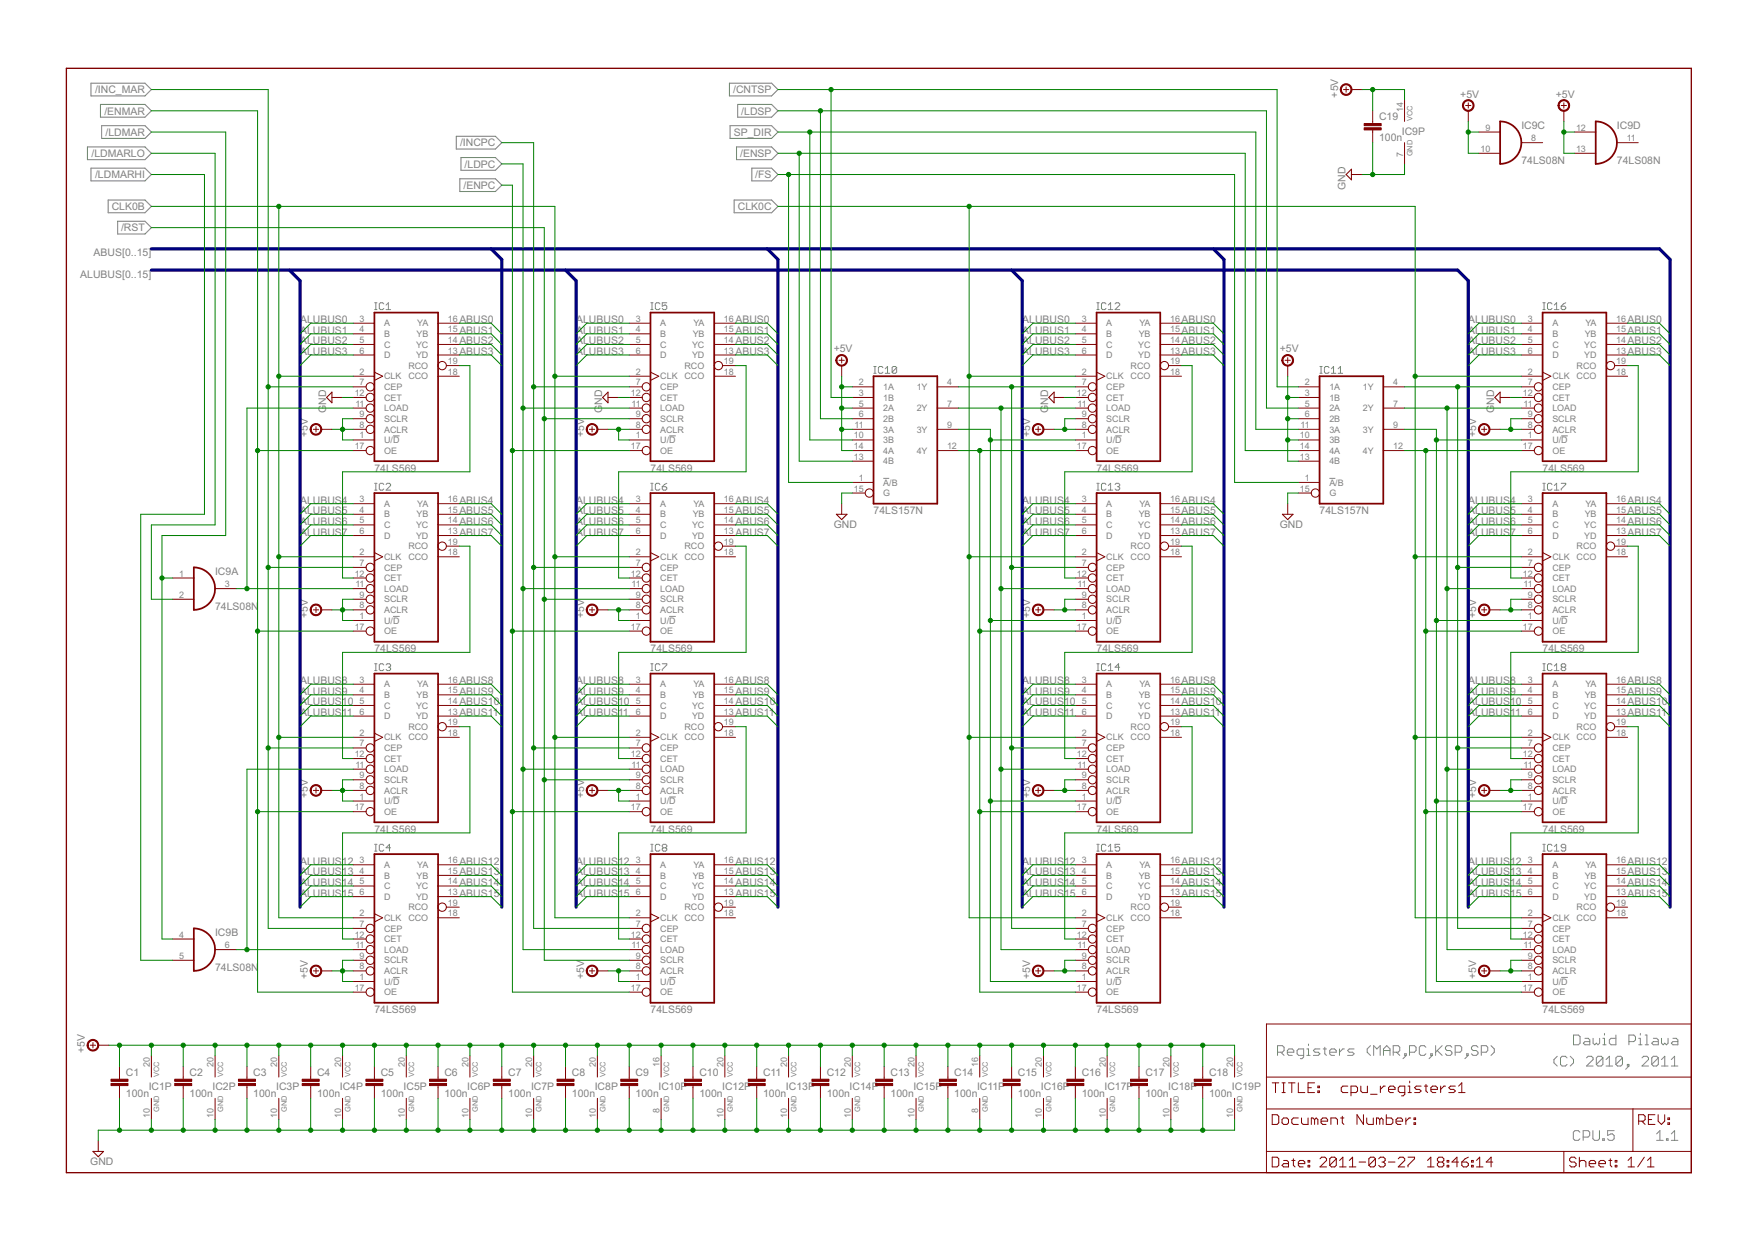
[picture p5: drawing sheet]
<svg xmlns="http://www.w3.org/2000/svg" width="420mm" height="297mm" viewBox="0 0 420 297" stroke-linecap="round" stroke-linejoin="round" font-family="sans-serif">
<defs><g id="words">
<g font-size="2.8" fill="#808080">
<text x="22.7" y="22.3">/INC_MAR</text>
<text x="175.3" y="22.3">/CNTSP</text>
<text x="320" y="23.3" transform="rotate(-90 320 23.3)">+5V</text>
<text x="349.2" y="23.3">+5V</text>
<text x="372.1" y="23.3">+5V</text>
<text x="25" y="27.4">/ENMAR</text>
<text x="177.3" y="27.4">/LDSP</text>
<text x="329.8" y="28.7">C19</text>
<text x="25.2" y="32.5">/LDMAR</text>
<text x="110" y="35">/INCPC</text>
<text x="175.5" y="32.5">SP_DIR</text>
<text x="329.8" y="33.7">100n</text>
<text x="335.2" y="32.2">IC9P</text>
<text x="363.8" y="30.9">IC9C</text>
<text x="386.7" y="30.9">IC9D</text>
<text x="21.9" y="37.5">/LDMARLO</text>
<text x="111.1" y="40.1">/LDPC</text>
<text x="177" y="37.5">/ENSP</text>
<text x="363.8" y="39.2">74LS08N</text>
<text x="386.7" y="39.2">74LS08N</text>
<text x="22.7" y="42.6">/LDMARHI</text>
<text x="110.8" y="45.2">/ENPC</text>
<text x="180.6" y="42.6">/FS</text>
<text x="321.8" y="45.4" transform="rotate(-90 321.8 45.4)">GND</text>
<text x="26.7" y="50.2">CLK0B</text>
<text x="176.4" y="50.2">CLK0C</text>
<text x="29" y="55.3">/RST</text>
<text x="22.4" y="61.3">ABUS[0..15]</text>
<text x="19.2" y="66.4">ALUBUS[0..15]</text>
<text x="71.7" y="77.3">ALUBUS0</text>
<text x="109.8" y="77.3">ABUS0</text>
<text x="137.8" y="77.3">ALUBUS0</text>
<text x="175.9" y="77.3">ABUS0</text>
<text x="244.4" y="77.3">ALUBUS0</text>
<text x="282.5" y="77.3">ABUS0</text>
<text x="351.1" y="77.3">ALUBUS0</text>
<text x="389.2" y="77.3">ABUS0</text>
<text x="71.7" y="79.8">ALUBUS1</text>
<text x="71.7" y="82.4">ALUBUS2</text>
<text x="109.8" y="79.8">ABUS1</text>
<text x="109.8" y="82.4">ABUS2</text>
<text x="137.8" y="79.8">ALUBUS1</text>
<text x="137.8" y="82.4">ALUBUS2</text>
<text x="175.9" y="79.8">ABUS1</text>
<text x="175.9" y="82.4">ABUS2</text>
<text x="244.4" y="79.8">ALUBUS1</text>
<text x="244.4" y="82.4">ALUBUS2</text>
<text x="282.5" y="79.8">ABUS1</text>
<text x="282.5" y="82.4">ABUS2</text>
<text x="351.1" y="79.8">ALUBUS1</text>
<text x="351.1" y="82.4">ALUBUS2</text>
<text x="389.2" y="79.8">ABUS1</text>
<text x="389.2" y="82.4">ABUS2</text>
<text x="71.7" y="84.9">ALUBUS3</text>
<text x="109.8" y="84.9">ABUS3</text>
<text x="137.8" y="84.9">ALUBUS3</text>
<text x="175.9" y="84.9">ABUS3</text>
<text x="199.4" y="84.3">+5V</text>
<text x="244.4" y="84.9">ALUBUS3</text>
<text x="282.5" y="84.9">ABUS3</text>
<text x="306" y="84.3">+5V</text>
<text x="351.1" y="84.9">ALUBUS3</text>
<text x="389.2" y="84.9">ABUS3</text>
<text x="78" y="98.7" transform="rotate(-90 78 98.7)">G</text>
<text x="78" y="96.8" transform="rotate(-90 78 96.8)">ND</text>
<text x="144" y="98.7" transform="rotate(-90 144 98.7)">G</text>
<text x="144" y="96.8" transform="rotate(-90 144 96.8)">ND</text>
<text x="250.7" y="98.7" transform="rotate(-90 250.7 98.7)">G</text>
<text x="250.7" y="96.8" transform="rotate(-90 250.7 96.8)">ND</text>
<text x="357.3" y="98.7" transform="rotate(-90 357.3 98.7)">G</text>
<text x="357.3" y="96.8" transform="rotate(-90 357.3 96.8)">ND</text>
<text x="73.7" y="104.6" transform="rotate(-90 73.7 104.6)">+5V</text>
<text x="139.7" y="104.6" transform="rotate(-90 139.7 104.6)">+5V</text>
<text x="246.4" y="104.6" transform="rotate(-90 246.4 104.6)">+5V</text>
<text x="353" y="104.6" transform="rotate(-90 353 104.6)">+5V</text>
<text x="89.5" y="112.8">74LS569</text>
<text x="155.6" y="112.8">74LS569</text>
<text x="262.2" y="112.8">74LS569</text>
<text x="368.9" y="112.8">74LS569</text>
<text x="71.7" y="120.5">ALUBUS4</text>
<text x="71.7" y="123">ALUBUS5</text>
<text x="71.7" y="125.5">ALUBUS6</text>
<text x="109.8" y="120.5">ABUS4</text>
<text x="109.8" y="123">ABUS5</text>
<text x="109.8" y="125.5">ABUS6</text>
<text x="137.8" y="120.5">ALUBUS4</text>
<text x="137.8" y="123">ALUBUS5</text>
<text x="137.8" y="125.5">ALUBUS6</text>
<text x="175.9" y="120.5">ABUS4</text>
<text x="175.9" y="123">ABUS5</text>
<text x="175.9" y="125.5">ABUS6</text>
<text x="208.9" y="123">74LS157N</text>
<text x="244.4" y="120.5">ALUBUS4</text>
<text x="244.4" y="123">ALUBUS5</text>
<text x="244.4" y="125.5">ALUBUS6</text>
<text x="282.5" y="120.5">ABUS4</text>
<text x="282.5" y="123">ABUS5</text>
<text x="282.5" y="125.5">ABUS6</text>
<text x="315.6" y="123">74LS157N</text>
<text x="351.1" y="120.5">ALUBUS4</text>
<text x="351.1" y="123">ALUBUS5</text>
<text x="351.1" y="125.5">ALUBUS6</text>
<text x="389.2" y="120.5">ABUS4</text>
<text x="389.2" y="123">ABUS5</text>
<text x="389.2" y="125.5">ABUS6</text>
<text x="71.7" y="128.1">ALUBUS7</text>
<text x="109.8" y="128.1">ABUS7</text>
<text x="137.8" y="128.1">ALUBUS7</text>
<text x="175.9" y="128.1">ABUS7</text>
<text x="199.4" y="126.2">GND</text>
<text x="244.4" y="128.1">ALUBUS7</text>
<text x="282.5" y="128.1">ABUS7</text>
<text x="306" y="126.2">GND</text>
<text x="351.1" y="128.1">ALUBUS7</text>
<text x="389.2" y="128.1">ABUS7</text>
<text x="51.4" y="137.6">IC9A</text>
<text x="51.4" y="145.9">74LS08N</text>
<text x="73.7" y="147.8" transform="rotate(-90 73.7 147.8)">+5V</text>
<text x="139.7" y="147.8" transform="rotate(-90 139.7 147.8)">+5V</text>
<text x="246.4" y="147.8" transform="rotate(-90 246.4 147.8)">+5V</text>
<text x="353" y="147.8" transform="rotate(-90 353 147.8)">+5V</text>
<text x="89.5" y="156">74LS569</text>
<text x="155.6" y="156">74LS569</text>
<text x="262.2" y="156">74LS569</text>
<text x="368.9" y="156">74LS569</text>
<text x="71.7" y="163.6">ALUBUS8</text>
<text x="71.7" y="166.2">ALUBUS9</text>
<text x="109.8" y="163.6">ABUS8</text>
<text x="109.8" y="166.2">ABUS9</text>
<text x="137.8" y="163.6">ALUBUS8</text>
<text x="137.8" y="166.2">ALUBUS9</text>
<text x="175.9" y="163.6">ABUS8</text>
<text x="175.9" y="166.2">ABUS9</text>
<text x="244.4" y="163.6">ALUBUS8</text>
<text x="244.4" y="166.2">ALUBUS9</text>
<text x="282.5" y="163.6">ABUS8</text>
<text x="282.5" y="166.2">ABUS9</text>
<text x="351.1" y="163.6">ALUBUS8</text>
<text x="351.1" y="166.2">ALUBUS9</text>
<text x="389.2" y="163.6">ABUS8</text>
<text x="389.2" y="166.2">ABUS9</text>
<text x="71.7" y="168.7">ALUBUS10</text>
<text x="71.7" y="171.3">ALUBUS11</text>
<text x="109.8" y="168.7">ABUS10</text>
<text x="109.8" y="171.3">ABUS11</text>
<text x="137.8" y="168.7">ALUBUS10</text>
<text x="137.8" y="171.3">ALUBUS11</text>
<text x="175.9" y="168.7">ABUS10</text>
<text x="175.9" y="171.3">ABUS11</text>
<text x="244.4" y="168.7">ALUBUS10</text>
<text x="244.4" y="171.3">ALUBUS11</text>
<text x="282.5" y="168.7">ABUS10</text>
<text x="282.5" y="171.3">ABUS11</text>
<text x="351.1" y="168.7">ALUBUS10</text>
<text x="351.1" y="171.3">ALUBUS11</text>
<text x="389.2" y="168.7">ABUS10</text>
<text x="389.2" y="171.3">ABUS11</text>
<text x="73.7" y="190.9" transform="rotate(-90 73.7 190.9)">+5V</text>
<text x="139.7" y="190.9" transform="rotate(-90 139.7 190.9)">+5V</text>
<text x="246.4" y="190.9" transform="rotate(-90 246.4 190.9)">+5V</text>
<text x="353" y="190.9" transform="rotate(-90 353 190.9)">+5V</text>
<text x="89.5" y="199.2">74LS569</text>
<text x="155.6" y="199.2">74LS569</text>
<text x="262.2" y="199.2">74LS569</text>
<text x="368.9" y="199.2">74LS569</text>
<text x="71.7" y="206.8">ALUBUS12</text>
<text x="71.7" y="209.3">ALUBUS13</text>
<text x="109.8" y="206.8">ABUS12</text>
<text x="109.8" y="209.3">ABUS13</text>
<text x="137.8" y="206.8">ALUBUS12</text>
<text x="137.8" y="209.3">ALUBUS13</text>
<text x="175.9" y="206.8">ABUS12</text>
<text x="175.9" y="209.3">ABUS13</text>
<text x="244.4" y="206.8">ALUBUS12</text>
<text x="244.4" y="209.3">ALUBUS13</text>
<text x="282.5" y="206.8">ABUS12</text>
<text x="282.5" y="209.3">ABUS13</text>
<text x="351.1" y="206.8">ALUBUS12</text>
<text x="351.1" y="209.3">ALUBUS13</text>
<text x="389.2" y="206.8">ABUS12</text>
<text x="389.2" y="209.3">ABUS13</text>
<text x="71.7" y="211.9">ALUBUS14</text>
<text x="71.7" y="214.4">ALUBUS15</text>
<text x="109.8" y="211.9">ABUS14</text>
<text x="109.8" y="214.4">ABUS15</text>
<text x="137.8" y="211.9">ALUBUS14</text>
<text x="137.8" y="214.4">ALUBUS15</text>
<text x="175.9" y="211.9">ABUS14</text>
<text x="175.9" y="214.4">ABUS15</text>
<text x="244.4" y="211.9">ALUBUS14</text>
<text x="244.4" y="214.4">ALUBUS15</text>
<text x="282.5" y="211.9">ABUS14</text>
<text x="282.5" y="214.4">ABUS15</text>
<text x="351.1" y="211.9">ALUBUS14</text>
<text x="351.1" y="214.4">ALUBUS15</text>
<text x="389.2" y="211.9">ABUS14</text>
<text x="389.2" y="214.4">ABUS15</text>
<text x="51.4" y="224">IC9B</text>
<text x="51.4" y="232.2">74LS08N</text>
<text x="73.7" y="234.1" transform="rotate(-90 73.7 234.1)">+5V</text>
<text x="139.7" y="234.1" transform="rotate(-90 139.7 234.1)">+5V</text>
<text x="246.4" y="234.1" transform="rotate(-90 246.4 234.1)">+5V</text>
<text x="353" y="234.1" transform="rotate(-90 353 234.1)">+5V</text>
<text x="89.5" y="242.4">74LS569</text>
<text x="155.6" y="242.4">74LS569</text>
<text x="262.2" y="242.4">74LS569</text>
<text x="368.9" y="242.4">74LS569</text>
<text x="20.3" y="251.9" transform="rotate(-90 20.3 251.9)">+5V</text>
<text x="30.1" y="257.2">C1</text>
<text x="45.3" y="257.2">C2</text>
<text x="60.6" y="257.2">C3</text>
<text x="75.8" y="257.2">C4</text>
<text x="91" y="257.2">C5</text>
<text x="106.3" y="257.2">C6</text>
<text x="121.5" y="257.2">C7</text>
<text x="136.8" y="257.2">C8</text>
<text x="152" y="257.2">C9</text>
<text x="167.2" y="257.2">C10</text>
<text x="182.5" y="257.2">C11</text>
<text x="197.7" y="257.2">C12</text>
<text x="213" y="257.2">C13</text>
<text x="228.2" y="257.2">C14</text>
<text x="243.4" y="257.2">C15</text>
<text x="258.7" y="257.2">C16</text>
<text x="273.9" y="257.2">C17</text>
<text x="289.1" y="257.2">C18</text>
<text x="30.1" y="262.3">100n</text>
<text x="35.6" y="260.8">IC1P</text>
<text x="45.3" y="262.3">100n</text>
<text x="50.8" y="260.8">IC2P</text>
<text x="60.6" y="262.3">100n</text>
<text x="66" y="260.8">IC3P</text>
<text x="75.8" y="262.3">100n</text>
<text x="81.3" y="260.8">IC4P</text>
<text x="91" y="262.3">100n</text>
<text x="96.5" y="260.8">IC5P</text>
<text x="106.3" y="262.3">100n</text>
<text x="111.7" y="260.8">IC6P</text>
<text x="121.5" y="262.3">100n</text>
<text x="127" y="260.8">IC7P</text>
<text x="136.8" y="262.3">100n</text>
<text x="142.2" y="260.8">IC8P</text>
<text x="152" y="262.3">100n</text>
<text x="157.5" y="260.8">IC10P</text>
<text x="167.2" y="262.3">100n</text>
<text x="172.7" y="260.8">IC12P</text>
<text x="182.5" y="262.3">100n</text>
<text x="187.9" y="260.8">IC13P</text>
<text x="197.7" y="262.3">100n</text>
<text x="203.2" y="260.8">IC14P</text>
<text x="213" y="262.3">100n</text>
<text x="218.4" y="260.8">IC15P</text>
<text x="228.2" y="262.3">100n</text>
<text x="233.7" y="260.8">IC11P</text>
<text x="243.4" y="262.3">100n</text>
<text x="248.9" y="260.8">IC16P</text>
<text x="258.7" y="262.3">100n</text>
<text x="264.1" y="260.8">IC17P</text>
<text x="273.9" y="262.3">100n</text>
<text x="279.4" y="260.8">IC18P</text>
<text x="289.1" y="262.3">100n</text>
<text x="294.6" y="260.8">IC19P</text>
<text x="21.6" y="278.6">GND</text>
</g>
<g font-size="2.4" fill="#808080">
<text x="335.5" y="26.7" transform="rotate(-90 335.5 26.7)">14</text>
<text x="355.2" y="31.2">9</text>
<text x="366.1" y="33.8">8</text>
<text x="376.9" y="31.2">12</text>
<text x="389" y="33.8">11</text>
<text x="335.5" y="37.6" transform="rotate(-90 335.5 37.6)">7</text>
<text x="354" y="36.3">10</text>
<text x="376.9" y="36.3">13</text>
<text x="86" y="76.9">3</text>
<text x="107.1" y="76.9">16</text>
<text x="152" y="76.9">3</text>
<text x="173.1" y="76.9">16</text>
<text x="258.7" y="76.9">3</text>
<text x="279.8" y="76.9">16</text>
<text x="365.4" y="76.9">3</text>
<text x="386.5" y="76.9">16</text>
<text x="86" y="79.5">4</text>
<text x="86" y="82">5</text>
<text x="91.9" y="78.1">A</text>
<text x="91.9" y="80.6">B</text>
<text x="91.9" y="83.1">C</text>
<text x="99.5" y="83.1">YC</text>
<text x="99.6" y="80.6">YB</text>
<text x="99.8" y="78.1">YA</text>
<text x="107.1" y="82">14</text>
<text x="107.1" y="79.5">15</text>
<text x="152" y="79.5">4</text>
<text x="152" y="82">5</text>
<text x="157.9" y="78.1">A</text>
<text x="157.9" y="80.6">B</text>
<text x="157.9" y="83.1">C</text>
<text x="165.5" y="83.1">YC</text>
<text x="165.6" y="80.6">YB</text>
<text x="165.8" y="78.1">YA</text>
<text x="173.1" y="82">14</text>
<text x="173.1" y="79.5">15</text>
<text x="258.7" y="79.5">4</text>
<text x="258.7" y="82">5</text>
<text x="264.6" y="78.1">A</text>
<text x="264.6" y="80.6">B</text>
<text x="264.6" y="83.1">C</text>
<text x="272.2" y="83.1">YC</text>
<text x="272.3" y="80.6">YB</text>
<text x="272.5" y="78.1">YA</text>
<text x="279.8" y="82">14</text>
<text x="279.8" y="79.5">15</text>
<text x="365.4" y="79.5">4</text>
<text x="365.4" y="82">5</text>
<text x="371.2" y="78.1">A</text>
<text x="371.2" y="80.6">B</text>
<text x="371.2" y="83.1">C</text>
<text x="378.8" y="83.1">YC</text>
<text x="379" y="80.6">YB</text>
<text x="379.1" y="78.1">YA</text>
<text x="386.5" y="82">14</text>
<text x="386.5" y="79.5">15</text>
<text x="86" y="89.6">2</text>
<text x="86" y="84.6">6</text>
<text x="91.9" y="85.7">D</text>
<text x="97.7" y="88.2">RCO</text>
<text x="99.5" y="85.7">YD</text>
<text x="107.1" y="84.6">13</text>
<text x="107.1" y="89.6">18</text>
<text x="107.1" y="87.1">19</text>
<text x="152" y="89.6">2</text>
<text x="152" y="84.6">6</text>
<text x="157.9" y="85.7">D</text>
<text x="163.7" y="88.2">RCO</text>
<text x="165.5" y="85.7">YD</text>
<text x="173.1" y="84.6">13</text>
<text x="173.1" y="89.6">18</text>
<text x="173.1" y="87.1">19</text>
<text x="258.7" y="89.6">2</text>
<text x="258.7" y="84.6">6</text>
<text x="264.6" y="85.7">D</text>
<text x="270.4" y="88.2">RCO</text>
<text x="272.2" y="85.7">YD</text>
<text x="279.8" y="84.6">13</text>
<text x="279.8" y="89.6">18</text>
<text x="279.8" y="87.1">19</text>
<text x="365.4" y="89.6">2</text>
<text x="365.4" y="84.6">6</text>
<text x="371.2" y="85.7">D</text>
<text x="377" y="88.2">RCO</text>
<text x="378.8" y="85.7">YD</text>
<text x="386.5" y="84.6">13</text>
<text x="386.5" y="89.6">18</text>
<text x="386.5" y="87.1">19</text>
<text x="84.8" y="94.7">12</text>
<text x="86" y="92.2">7</text>
<text x="91.9" y="90.8">CLK CCO</text>
<text x="91.9" y="93.3">CEP</text>
<text x="91.9" y="95.8">CET</text>
<text x="150.8" y="94.7">12</text>
<text x="152" y="92.2">7</text>
<text x="157.9" y="90.8">CLK CCO</text>
<text x="157.9" y="93.3">CEP</text>
<text x="157.9" y="95.8">CET</text>
<text x="205.4" y="92.2">2</text>
<text x="205.4" y="94.7">3</text>
<text x="211.2" y="93.3">1A</text>
<text x="211.2" y="95.8">1B</text>
<text x="219.2" y="93.3">1Y</text>
<text x="226.5" y="92.2">4</text>
<text x="257.5" y="94.7">12</text>
<text x="258.7" y="92.2">7</text>
<text x="264.6" y="90.8">CLK CCO</text>
<text x="264.6" y="93.3">CEP</text>
<text x="264.6" y="95.8">CET</text>
<text x="312" y="92.2">2</text>
<text x="312" y="94.7">3</text>
<text x="317.9" y="93.3">1A</text>
<text x="317.9" y="95.8">1B</text>
<text x="325.9" y="93.3">1Y</text>
<text x="333.1" y="92.2">4</text>
<text x="364.2" y="94.7">12</text>
<text x="365.4" y="92.2">7</text>
<text x="371.2" y="90.8">CLK CCO</text>
<text x="371.2" y="93.3">CEP</text>
<text x="371.2" y="95.8">CET</text>
<text x="85" y="97.3">11</text>
<text x="86" y="99.8">9</text>
<text x="91.9" y="100.9">SCLR</text>
<text x="91.9" y="98.4">LOAD</text>
<text x="151" y="97.3">11</text>
<text x="152" y="99.8">9</text>
<text x="157.9" y="100.9">SCLR</text>
<text x="157.9" y="98.4">LOAD</text>
<text x="205.4" y="97.3">5</text>
<text x="205.4" y="99.8">6</text>
<text x="211.2" y="98.4">2A</text>
<text x="211.2" y="100.9">2B</text>
<text x="219.2" y="98.4">2Y</text>
<text x="226.5" y="97.3">7</text>
<text x="257.7" y="97.3">11</text>
<text x="258.7" y="99.8">9</text>
<text x="264.6" y="100.9">SCLR</text>
<text x="264.6" y="98.4">LOAD</text>
<text x="312" y="97.3">5</text>
<text x="312" y="99.8">6</text>
<text x="317.9" y="98.4">2A</text>
<text x="317.9" y="100.9">2B</text>
<text x="325.9" y="98.4">2Y</text>
<text x="333.1" y="97.3">7</text>
<text x="364.4" y="97.3">11</text>
<text x="365.4" y="99.8">9</text>
<text x="371.2" y="100.9">SCLR</text>
<text x="371.2" y="98.4">LOAD</text>
<text x="84.8" y="107.4">17</text>
<text x="86" y="104.9">1</text>
<text x="86" y="102.3">8</text>
<text x="91.9" y="106">U/D</text>
<text x="91.9" y="103.4">ACLR</text>
<text x="150.8" y="107.4">17</text>
<text x="152" y="104.9">1</text>
<text x="152" y="102.3">8</text>
<text x="157.9" y="106">U/D</text>
<text x="157.9" y="103.4">ACLR</text>
<text x="204.2" y="104.9">10</text>
<text x="204.2" y="107.4">14</text>
<text x="204.4" y="102.3">11</text>
<text x="211.2" y="106">3B</text>
<text x="211.2" y="103.4">3A</text>
<text x="219.2" y="103.4">3Y</text>
<text x="226.5" y="102.3">9</text>
<text x="226.5" y="107.4">12</text>
<text x="257.5" y="107.4">17</text>
<text x="258.7" y="104.9">1</text>
<text x="258.7" y="102.3">8</text>
<text x="264.6" y="106">U/D</text>
<text x="264.6" y="103.4">ACLR</text>
<text x="310.8" y="104.9">10</text>
<text x="310.8" y="107.4">14</text>
<text x="311" y="102.3">11</text>
<text x="317.9" y="106">3B</text>
<text x="317.9" y="103.4">3A</text>
<text x="325.9" y="103.4">3Y</text>
<text x="333.1" y="102.3">9</text>
<text x="333.1" y="107.4">12</text>
<text x="364.2" y="107.4">17</text>
<text x="365.4" y="104.9">1</text>
<text x="365.4" y="102.3">8</text>
<text x="371.2" y="106">U/D</text>
<text x="371.2" y="103.4">ACLR</text>
<text x="91.9" y="108.5">OE</text>
<text x="157.9" y="108.5">OE</text>
<text x="204.2" y="110">13</text>
<text x="211.2" y="111.1">4B</text>
<text x="211.2" y="108.5">4A</text>
<text x="219.2" y="108.5">4Y</text>
<text x="264.6" y="108.5">OE</text>
<text x="310.8" y="110">13</text>
<text x="317.9" y="111.1">4B</text>
<text x="317.9" y="108.5">4A</text>
<text x="325.9" y="108.5">4Y</text>
<text x="371.2" y="108.5">OE</text>
<text x="204.2" y="117.6">15</text>
<text x="205.4" y="115">1</text>
<text x="211.2" y="116.1">A/B</text>
<text x="211.2" y="118.7">G</text>
<text x="310.8" y="117.6">15</text>
<text x="312" y="115">1</text>
<text x="317.9" y="116.1">A/B</text>
<text x="317.9" y="118.7">G</text>
<text x="86" y="120.1">3</text>
<text x="86" y="122.6">4</text>
<text x="86" y="125.2">5</text>
<text x="91.9" y="121.2">A</text>
<text x="91.9" y="123.8">B</text>
<text x="99.6" y="123.8">YB</text>
<text x="99.8" y="121.2">YA</text>
<text x="107.1" y="125.2">14</text>
<text x="107.1" y="122.6">15</text>
<text x="107.1" y="120.1">16</text>
<text x="152" y="120.1">3</text>
<text x="152" y="122.6">4</text>
<text x="152" y="125.2">5</text>
<text x="157.9" y="121.2">A</text>
<text x="157.9" y="123.8">B</text>
<text x="165.6" y="123.8">YB</text>
<text x="165.8" y="121.2">YA</text>
<text x="173.1" y="125.2">14</text>
<text x="173.1" y="122.6">15</text>
<text x="173.1" y="120.1">16</text>
<text x="258.7" y="120.1">3</text>
<text x="258.7" y="122.6">4</text>
<text x="258.7" y="125.2">5</text>
<text x="264.6" y="121.2">A</text>
<text x="264.6" y="123.8">B</text>
<text x="272.3" y="123.8">YB</text>
<text x="272.5" y="121.2">YA</text>
<text x="279.8" y="125.2">14</text>
<text x="279.8" y="122.6">15</text>
<text x="279.8" y="120.1">16</text>
<text x="365.4" y="120.1">3</text>
<text x="365.4" y="122.6">4</text>
<text x="365.4" y="125.2">5</text>
<text x="371.2" y="121.2">A</text>
<text x="371.2" y="123.8">B</text>
<text x="379" y="123.8">YB</text>
<text x="379.1" y="121.2">YA</text>
<text x="386.5" y="125.2">14</text>
<text x="386.5" y="122.6">15</text>
<text x="386.5" y="120.1">16</text>
<text x="86" y="127.7">6</text>
<text x="91.9" y="126.3">C</text>
<text x="91.9" y="128.8">D</text>
<text x="97.7" y="131.4">RCO</text>
<text x="99.5" y="128.8">YD</text>
<text x="99.5" y="126.3">YC</text>
<text x="107.1" y="127.7">13</text>
<text x="107.1" y="130.3">19</text>
<text x="152" y="127.7">6</text>
<text x="157.9" y="126.3">C</text>
<text x="157.9" y="128.8">D</text>
<text x="163.7" y="131.4">RCO</text>
<text x="165.5" y="128.8">YD</text>
<text x="165.5" y="126.3">YC</text>
<text x="173.1" y="127.7">13</text>
<text x="173.1" y="130.3">19</text>
<text x="258.7" y="127.7">6</text>
<text x="264.6" y="126.3">C</text>
<text x="264.6" y="128.8">D</text>
<text x="270.4" y="131.4">RCO</text>
<text x="272.2" y="128.8">YD</text>
<text x="272.2" y="126.3">YC</text>
<text x="279.8" y="127.7">13</text>
<text x="279.8" y="130.3">19</text>
<text x="365.4" y="127.7">6</text>
<text x="371.2" y="126.3">C</text>
<text x="371.2" y="128.8">D</text>
<text x="377" y="131.4">RCO</text>
<text x="378.8" y="128.8">YD</text>
<text x="378.8" y="126.3">YC</text>
<text x="386.5" y="127.7">13</text>
<text x="386.5" y="130.3">19</text>
<text x="42.8" y="137.9">1</text>
<text x="84.8" y="137.9">12</text>
<text x="86" y="132.8">2</text>
<text x="86" y="135.3">7</text>
<text x="91.9" y="133.9">CLK CCO</text>
<text x="91.9" y="136.5">CEP</text>
<text x="107.1" y="132.8">18</text>
<text x="150.8" y="137.9">12</text>
<text x="152" y="132.8">2</text>
<text x="152" y="135.3">7</text>
<text x="157.9" y="133.9">CLK CCO</text>
<text x="157.9" y="136.5">CEP</text>
<text x="173.1" y="132.8">18</text>
<text x="257.5" y="137.9">12</text>
<text x="258.7" y="132.8">2</text>
<text x="258.7" y="135.3">7</text>
<text x="264.6" y="133.9">CLK CCO</text>
<text x="264.6" y="136.5">CEP</text>
<text x="279.8" y="132.8">18</text>
<text x="364.2" y="137.9">12</text>
<text x="365.4" y="132.8">2</text>
<text x="365.4" y="135.3">7</text>
<text x="371.2" y="133.9">CLK CCO</text>
<text x="371.2" y="136.5">CEP</text>
<text x="386.5" y="132.8">18</text>
<text x="42.8" y="143">2</text>
<text x="53.8" y="140.4">3</text>
<text x="85" y="140.4">11</text>
<text x="86" y="143">9</text>
<text x="91.9" y="141.5">LOAD</text>
<text x="91.9" y="139">CET</text>
<text x="151" y="140.4">11</text>
<text x="152" y="143">9</text>
<text x="157.9" y="141.5">LOAD</text>
<text x="157.9" y="139">CET</text>
<text x="257.7" y="140.4">11</text>
<text x="258.7" y="143">9</text>
<text x="264.6" y="141.5">LOAD</text>
<text x="264.6" y="139">CET</text>
<text x="364.4" y="140.4">11</text>
<text x="365.4" y="143">9</text>
<text x="371.2" y="141.5">LOAD</text>
<text x="371.2" y="139">CET</text>
<text x="86" y="148">1</text>
<text x="86" y="145.5">8</text>
<text x="91.9" y="149.2">U/D</text>
<text x="91.9" y="146.6">ACLR</text>
<text x="91.9" y="144.1">SCLR</text>
<text x="152" y="148">1</text>
<text x="152" y="145.5">8</text>
<text x="157.9" y="149.2">U/D</text>
<text x="157.9" y="146.6">ACLR</text>
<text x="157.9" y="144.1">SCLR</text>
<text x="258.7" y="148">1</text>
<text x="258.7" y="145.5">8</text>
<text x="264.6" y="149.2">U/D</text>
<text x="264.6" y="146.6">ACLR</text>
<text x="264.6" y="144.1">SCLR</text>
<text x="365.4" y="148">1</text>
<text x="365.4" y="145.5">8</text>
<text x="371.2" y="149.2">U/D</text>
<text x="371.2" y="146.6">ACLR</text>
<text x="371.2" y="144.1">SCLR</text>
<text x="84.8" y="150.6">17</text>
<text x="91.9" y="151.7">OE</text>
<text x="150.8" y="150.6">17</text>
<text x="157.9" y="151.7">OE</text>
<text x="257.5" y="150.6">17</text>
<text x="264.6" y="151.7">OE</text>
<text x="364.2" y="150.6">17</text>
<text x="371.2" y="151.7">OE</text>
<text x="86" y="163.3">3</text>
<text x="86" y="165.8">4</text>
<text x="91.9" y="164.4">A</text>
<text x="91.9" y="166.9">B</text>
<text x="99.6" y="166.9">YB</text>
<text x="99.8" y="164.4">YA</text>
<text x="107.1" y="165.8">15</text>
<text x="107.1" y="163.3">16</text>
<text x="152" y="163.3">3</text>
<text x="152" y="165.8">4</text>
<text x="157.9" y="164.4">A</text>
<text x="157.9" y="166.9">B</text>
<text x="165.6" y="166.9">YB</text>
<text x="165.8" y="164.4">YA</text>
<text x="173.1" y="165.8">15</text>
<text x="173.1" y="163.3">16</text>
<text x="258.7" y="163.3">3</text>
<text x="258.7" y="165.8">4</text>
<text x="264.6" y="164.4">A</text>
<text x="264.6" y="166.9">B</text>
<text x="272.3" y="166.9">YB</text>
<text x="272.5" y="164.4">YA</text>
<text x="279.8" y="165.8">15</text>
<text x="279.8" y="163.3">16</text>
<text x="365.4" y="163.3">3</text>
<text x="365.4" y="165.8">4</text>
<text x="371.2" y="164.4">A</text>
<text x="371.2" y="166.9">B</text>
<text x="379" y="166.9">YB</text>
<text x="379.1" y="164.4">YA</text>
<text x="386.5" y="165.8">15</text>
<text x="386.5" y="163.3">16</text>
<text x="86" y="168.4">5</text>
<text x="86" y="170.9">6</text>
<text x="91.9" y="169.5">C</text>
<text x="91.9" y="172">D</text>
<text x="99.5" y="172">YD</text>
<text x="99.5" y="169.5">YC</text>
<text x="107.1" y="170.9">13</text>
<text x="107.1" y="168.4">14</text>
<text x="107.1" y="173.4">19</text>
<text x="152" y="168.4">5</text>
<text x="152" y="170.9">6</text>
<text x="157.9" y="169.5">C</text>
<text x="157.9" y="172">D</text>
<text x="165.5" y="172">YD</text>
<text x="165.5" y="169.5">YC</text>
<text x="173.1" y="170.9">13</text>
<text x="173.1" y="168.4">14</text>
<text x="173.1" y="173.4">19</text>
<text x="258.7" y="168.4">5</text>
<text x="258.7" y="170.9">6</text>
<text x="264.6" y="169.5">C</text>
<text x="264.6" y="172">D</text>
<text x="272.2" y="172">YD</text>
<text x="272.2" y="169.5">YC</text>
<text x="279.8" y="170.9">13</text>
<text x="279.8" y="168.4">14</text>
<text x="279.8" y="173.4">19</text>
<text x="365.4" y="168.4">5</text>
<text x="365.4" y="170.9">6</text>
<text x="371.2" y="169.5">C</text>
<text x="371.2" y="172">D</text>
<text x="378.8" y="172">YD</text>
<text x="378.8" y="169.5">YC</text>
<text x="386.5" y="170.9">13</text>
<text x="386.5" y="168.4">14</text>
<text x="386.5" y="173.4">19</text>
<text x="86" y="176">2</text>
<text x="86" y="178.5">7</text>
<text x="91.9" y="177.1">CLK CCO</text>
<text x="91.9" y="179.6">CEP</text>
<text x="97.7" y="174.6">RCO</text>
<text x="107.1" y="176">18</text>
<text x="152" y="176">2</text>
<text x="152" y="178.5">7</text>
<text x="157.9" y="177.1">CLK CCO</text>
<text x="157.9" y="179.6">CEP</text>
<text x="163.7" y="174.6">RCO</text>
<text x="173.1" y="176">18</text>
<text x="258.7" y="176">2</text>
<text x="258.7" y="178.5">7</text>
<text x="264.6" y="177.1">CLK CCO</text>
<text x="264.6" y="179.6">CEP</text>
<text x="270.4" y="174.6">RCO</text>
<text x="279.8" y="176">18</text>
<text x="365.4" y="176">2</text>
<text x="365.4" y="178.5">7</text>
<text x="371.2" y="177.1">CLK CCO</text>
<text x="371.2" y="179.6">CEP</text>
<text x="377" y="174.6">RCO</text>
<text x="386.5" y="176">18</text>
<text x="84.8" y="181.1">12</text>
<text x="85" y="183.6">11</text>
<text x="91.9" y="184.7">LOAD</text>
<text x="91.9" y="182.2">CET</text>
<text x="150.8" y="181.1">12</text>
<text x="151" y="183.6">11</text>
<text x="157.9" y="184.7">LOAD</text>
<text x="157.9" y="182.2">CET</text>
<text x="257.5" y="181.1">12</text>
<text x="257.7" y="183.6">11</text>
<text x="264.6" y="184.7">LOAD</text>
<text x="264.6" y="182.2">CET</text>
<text x="364.2" y="181.1">12</text>
<text x="364.4" y="183.6">11</text>
<text x="371.2" y="184.7">LOAD</text>
<text x="371.2" y="182.2">CET</text>
<text x="86" y="191.2">1</text>
<text x="86" y="188.7">8</text>
<text x="86" y="186.1">9</text>
<text x="91.9" y="189.8">ACLR</text>
<text x="91.9" y="187.3">SCLR</text>
<text x="152" y="191.2">1</text>
<text x="152" y="188.7">8</text>
<text x="152" y="186.1">9</text>
<text x="157.9" y="189.8">ACLR</text>
<text x="157.9" y="187.3">SCLR</text>
<text x="258.7" y="191.2">1</text>
<text x="258.7" y="188.7">8</text>
<text x="258.7" y="186.1">9</text>
<text x="264.6" y="189.8">ACLR</text>
<text x="264.6" y="187.3">SCLR</text>
<text x="365.4" y="191.2">1</text>
<text x="365.4" y="188.7">8</text>
<text x="365.4" y="186.1">9</text>
<text x="371.2" y="189.8">ACLR</text>
<text x="371.2" y="187.3">SCLR</text>
<text x="84.8" y="193.8">17</text>
<text x="91.9" y="192.3">U/D</text>
<text x="91.9" y="194.9">OE</text>
<text x="150.8" y="193.8">17</text>
<text x="157.9" y="192.3">U/D</text>
<text x="157.9" y="194.9">OE</text>
<text x="257.5" y="193.8">17</text>
<text x="264.6" y="192.3">U/D</text>
<text x="264.6" y="194.9">OE</text>
<text x="364.2" y="193.8">17</text>
<text x="371.2" y="192.3">U/D</text>
<text x="371.2" y="194.9">OE</text>
<text x="86" y="206.5">3</text>
<text x="86" y="209">4</text>
<text x="91.9" y="207.6">A</text>
<text x="99.8" y="207.6">YA</text>
<text x="107.1" y="209">15</text>
<text x="107.1" y="206.5">16</text>
<text x="152" y="206.5">3</text>
<text x="152" y="209">4</text>
<text x="157.9" y="207.6">A</text>
<text x="165.8" y="207.6">YA</text>
<text x="173.1" y="209">15</text>
<text x="173.1" y="206.5">16</text>
<text x="258.7" y="206.5">3</text>
<text x="258.7" y="209">4</text>
<text x="264.6" y="207.6">A</text>
<text x="272.5" y="207.6">YA</text>
<text x="279.8" y="209">15</text>
<text x="279.8" y="206.5">16</text>
<text x="365.4" y="206.5">3</text>
<text x="365.4" y="209">4</text>
<text x="371.2" y="207.6">A</text>
<text x="379.1" y="207.6">YA</text>
<text x="386.5" y="209">15</text>
<text x="386.5" y="206.5">16</text>
<text x="86" y="211.5">5</text>
<text x="86" y="214.1">6</text>
<text x="91.9" y="210.1">B</text>
<text x="91.9" y="212.7">C</text>
<text x="91.9" y="215.2">D</text>
<text x="99.5" y="215.2">YD</text>
<text x="99.5" y="212.7">YC</text>
<text x="99.6" y="210.1">YB</text>
<text x="107.1" y="214.1">13</text>
<text x="107.1" y="211.5">14</text>
<text x="152" y="211.5">5</text>
<text x="152" y="214.1">6</text>
<text x="157.9" y="210.1">B</text>
<text x="157.9" y="212.7">C</text>
<text x="157.9" y="215.2">D</text>
<text x="165.5" y="215.2">YD</text>
<text x="165.5" y="212.7">YC</text>
<text x="165.6" y="210.1">YB</text>
<text x="173.1" y="214.1">13</text>
<text x="173.1" y="211.5">14</text>
<text x="258.7" y="211.5">5</text>
<text x="258.7" y="214.1">6</text>
<text x="264.6" y="210.1">B</text>
<text x="264.6" y="212.7">C</text>
<text x="264.6" y="215.2">D</text>
<text x="272.2" y="215.2">YD</text>
<text x="272.2" y="212.7">YC</text>
<text x="272.3" y="210.1">YB</text>
<text x="279.8" y="214.1">13</text>
<text x="279.8" y="211.5">14</text>
<text x="365.4" y="211.5">5</text>
<text x="365.4" y="214.1">6</text>
<text x="371.2" y="210.1">B</text>
<text x="371.2" y="212.7">C</text>
<text x="371.2" y="215.2">D</text>
<text x="378.8" y="215.2">YD</text>
<text x="378.8" y="212.7">YC</text>
<text x="379" y="210.1">YB</text>
<text x="386.5" y="214.1">13</text>
<text x="386.5" y="211.5">14</text>
<text x="86" y="219.2">2</text>
<text x="86" y="221.7">7</text>
<text x="91.9" y="220.3">CLK CCO</text>
<text x="97.7" y="217.7">RCO</text>
<text x="107.1" y="219.2">18</text>
<text x="107.1" y="216.6">19</text>
<text x="152" y="219.2">2</text>
<text x="152" y="221.7">7</text>
<text x="157.9" y="220.3">CLK CCO</text>
<text x="163.7" y="217.7">RCO</text>
<text x="173.1" y="219.2">18</text>
<text x="173.1" y="216.6">19</text>
<text x="258.7" y="219.2">2</text>
<text x="258.7" y="221.7">7</text>
<text x="264.6" y="220.3">CLK CCO</text>
<text x="270.4" y="217.7">RCO</text>
<text x="279.8" y="219.2">18</text>
<text x="279.8" y="216.6">19</text>
<text x="365.4" y="219.2">2</text>
<text x="365.4" y="221.7">7</text>
<text x="371.2" y="220.3">CLK CCO</text>
<text x="377" y="217.7">RCO</text>
<text x="386.5" y="219.2">18</text>
<text x="386.5" y="216.6">19</text>
<text x="42.8" y="224.2">4</text>
<text x="53.8" y="226.8">6</text>
<text x="84.8" y="224.2">12</text>
<text x="85" y="226.8">11</text>
<text x="91.9" y="222.8">CEP</text>
<text x="91.9" y="227.9">LOAD</text>
<text x="91.9" y="225.3">CET</text>
<text x="150.8" y="224.2">12</text>
<text x="151" y="226.8">11</text>
<text x="157.9" y="222.8">CEP</text>
<text x="157.9" y="227.9">LOAD</text>
<text x="157.9" y="225.3">CET</text>
<text x="257.5" y="224.2">12</text>
<text x="257.7" y="226.8">11</text>
<text x="264.6" y="222.8">CEP</text>
<text x="264.6" y="227.9">LOAD</text>
<text x="264.6" y="225.3">CET</text>
<text x="364.2" y="224.2">12</text>
<text x="364.4" y="226.8">11</text>
<text x="371.2" y="222.8">CEP</text>
<text x="371.2" y="227.9">LOAD</text>
<text x="371.2" y="225.3">CET</text>
<text x="42.8" y="229.3">5</text>
<text x="86" y="231.8">8</text>
<text x="86" y="229.3">9</text>
<text x="91.9" y="233">ACLR</text>
<text x="91.9" y="230.4">SCLR</text>
<text x="152" y="231.8">8</text>
<text x="152" y="229.3">9</text>
<text x="157.9" y="233">ACLR</text>
<text x="157.9" y="230.4">SCLR</text>
<text x="258.7" y="231.8">8</text>
<text x="258.7" y="229.3">9</text>
<text x="264.6" y="233">ACLR</text>
<text x="264.6" y="230.4">SCLR</text>
<text x="365.4" y="231.8">8</text>
<text x="365.4" y="229.3">9</text>
<text x="371.2" y="233">ACLR</text>
<text x="371.2" y="230.4">SCLR</text>
<text x="84.8" y="236.9">17</text>
<text x="86" y="234.4">1</text>
<text x="91.9" y="235.5">U/D</text>
<text x="91.9" y="238">OE</text>
<text x="150.8" y="236.9">17</text>
<text x="152" y="234.4">1</text>
<text x="157.9" y="235.5">U/D</text>
<text x="157.9" y="238">OE</text>
<text x="257.5" y="236.9">17</text>
<text x="258.7" y="234.4">1</text>
<text x="264.6" y="235.5">U/D</text>
<text x="264.6" y="238">OE</text>
<text x="364.2" y="236.9">17</text>
<text x="365.4" y="234.4">1</text>
<text x="371.2" y="235.5">U/D</text>
<text x="371.2" y="238">OE</text>
<text x="35.8" y="255.3" transform="rotate(-90 35.8 255.3)">20</text>
<text x="51.1" y="255.3" transform="rotate(-90 51.1 255.3)">20</text>
<text x="66.3" y="255.3" transform="rotate(-90 66.3 255.3)">20</text>
<text x="81.6" y="255.3" transform="rotate(-90 81.6 255.3)">20</text>
<text x="96.8" y="255.3" transform="rotate(-90 96.8 255.3)">20</text>
<text x="112" y="255.3" transform="rotate(-90 112 255.3)">20</text>
<text x="127.3" y="255.3" transform="rotate(-90 127.3 255.3)">20</text>
<text x="142.5" y="255.3" transform="rotate(-90 142.5 255.3)">20</text>
<text x="157.7" y="255.3" transform="rotate(-90 157.7 255.3)">16</text>
<text x="173" y="255.3" transform="rotate(-90 173 255.3)">20</text>
<text x="188.2" y="255.3" transform="rotate(-90 188.2 255.3)">20</text>
<text x="203.5" y="255.3" transform="rotate(-90 203.5 255.3)">20</text>
<text x="218.7" y="255.3" transform="rotate(-90 218.7 255.3)">20</text>
<text x="233.9" y="255.3" transform="rotate(-90 233.9 255.3)">16</text>
<text x="249.2" y="255.3" transform="rotate(-90 249.2 255.3)">20</text>
<text x="264.4" y="255.3" transform="rotate(-90 264.4 255.3)">20</text>
<text x="279.6" y="255.3" transform="rotate(-90 279.6 255.3)">20</text>
<text x="294.9" y="255.3" transform="rotate(-90 294.9 255.3)">20</text>
<text x="35.8" y="267.4" transform="rotate(-90 35.8 267.4)">10</text>
<text x="51.1" y="267.4" transform="rotate(-90 51.1 267.4)">10</text>
<text x="66.3" y="267.4" transform="rotate(-90 66.3 267.4)">10</text>
<text x="81.6" y="267.4" transform="rotate(-90 81.6 267.4)">10</text>
<text x="96.8" y="267.4" transform="rotate(-90 96.8 267.4)">10</text>
<text x="112" y="267.4" transform="rotate(-90 112 267.4)">10</text>
<text x="127.3" y="267.4" transform="rotate(-90 127.3 267.4)">10</text>
<text x="142.5" y="267.4" transform="rotate(-90 142.5 267.4)">10</text>
<text x="157.7" y="266.2" transform="rotate(-90 157.7 266.2)">8</text>
<text x="173" y="267.4" transform="rotate(-90 173 267.4)">10</text>
<text x="188.2" y="267.4" transform="rotate(-90 188.2 267.4)">10</text>
<text x="203.5" y="267.4" transform="rotate(-90 203.5 267.4)">10</text>
<text x="218.7" y="267.4" transform="rotate(-90 218.7 267.4)">10</text>
<text x="233.9" y="266.2" transform="rotate(-90 233.9 266.2)">8</text>
<text x="249.2" y="267.4" transform="rotate(-90 249.2 267.4)">10</text>
<text x="264.4" y="267.4" transform="rotate(-90 264.4 267.4)">10</text>
<text x="279.6" y="267.4" transform="rotate(-90 279.6 267.4)">10</text>
<text x="294.9" y="267.4" transform="rotate(-90 294.9 267.4)">10</text>
</g>
<g font-size="2" fill="#808080">
<text x="337.8" y="29" transform="rotate(-90 337.8 29)">VCC</text>
<text x="337.8" y="37.4" transform="rotate(-90 337.8 37.4)">GND</text>
<text x="38.1" y="257.6" transform="rotate(-90 38.1 257.6)">VCC</text>
<text x="53.3" y="257.6" transform="rotate(-90 53.3 257.6)">VCC</text>
<text x="68.6" y="257.6" transform="rotate(-90 68.6 257.6)">VCC</text>
<text x="83.8" y="257.6" transform="rotate(-90 83.8 257.6)">VCC</text>
<text x="99" y="257.6" transform="rotate(-90 99 257.6)">VCC</text>
<text x="114.3" y="257.6" transform="rotate(-90 114.3 257.6)">VCC</text>
<text x="129.5" y="257.6" transform="rotate(-90 129.5 257.6)">VCC</text>
<text x="144.8" y="257.6" transform="rotate(-90 144.8 257.6)">VCC</text>
<text x="160" y="257.6" transform="rotate(-90 160 257.6)">VCC</text>
<text x="175.2" y="257.6" transform="rotate(-90 175.2 257.6)">VCC</text>
<text x="190.5" y="257.6" transform="rotate(-90 190.5 257.6)">VCC</text>
<text x="205.7" y="257.6" transform="rotate(-90 205.7 257.6)">VCC</text>
<text x="221" y="257.6" transform="rotate(-90 221 257.6)">VCC</text>
<text x="236.2" y="257.6" transform="rotate(-90 236.2 257.6)">VCC</text>
<text x="251.4" y="257.6" transform="rotate(-90 251.4 257.6)">VCC</text>
<text x="266.7" y="257.6" transform="rotate(-90 266.7 257.6)">VCC</text>
<text x="281.9" y="257.6" transform="rotate(-90 281.9 257.6)">VCC</text>
<text x="297.1" y="257.6" transform="rotate(-90 297.1 257.6)">VCC</text>
<text x="38.1" y="266" transform="rotate(-90 38.1 266)">GND</text>
<text x="53.3" y="266" transform="rotate(-90 53.3 266)">GND</text>
<text x="68.6" y="266" transform="rotate(-90 68.6 266)">GND</text>
<text x="83.8" y="266" transform="rotate(-90 83.8 266)">GND</text>
<text x="99" y="266" transform="rotate(-90 99 266)">GND</text>
<text x="114.3" y="266" transform="rotate(-90 114.3 266)">GND</text>
<text x="129.5" y="266" transform="rotate(-90 129.5 266)">GND</text>
<text x="144.8" y="266" transform="rotate(-90 144.8 266)">GND</text>
<text x="160" y="266" transform="rotate(-90 160 266)">GND</text>
<text x="175.2" y="266" transform="rotate(-90 175.2 266)">GND</text>
<text x="190.5" y="266" transform="rotate(-90 190.5 266)">GND</text>
<text x="205.7" y="266" transform="rotate(-90 205.7 266)">GND</text>
<text x="221" y="266" transform="rotate(-90 221 266)">GND</text>
<text x="236.2" y="266" transform="rotate(-90 236.2 266)">GND</text>
<text x="251.4" y="266" transform="rotate(-90 251.4 266)">GND</text>
<text x="266.7" y="266" transform="rotate(-90 266.7 266)">GND</text>
<text x="281.9" y="266" transform="rotate(-90 281.9 266)">GND</text>
<text x="297.1" y="266" transform="rotate(-90 297.1 266)">GND</text>
</g>
</g></defs>
<g fill="#808080" stroke="#808080" stroke-width=".24">
<path d="M305.5 250.1v2.3z"/>
<path d="M305.5 250.1h1.2z"/>
<path d="M306.7 250.1l.4 .4z"/>
<path d="M307.1 250.5v.7z"/>
<path d="M307.1 251.2l-.4 .5z"/>
<path d="M305.5 251.7h1.2z"/>
<path d="M306.3 251.7l.8 .7z"/>
<path d="M308.2 252.4h.8z"/>
<path d="M307.8 252l.4 .4z"/>
<path d="M307.8 251.2v.8z"/>
<path d="M307.8 251.2l.4-.3z"/>
<path d="M308.2 250.9h.8z"/>
<path d="M309 250.9l.4 .3z"/>
<path d="M309.4 251.2v.5z"/>
<path d="M307.8 251.7h1.6z"/>
<path d="M311 253.2h.3z"/>
<path d="M311.3 253.2l.4-.4z"/>
<path d="M311.7 250.9v1.9z"/>
<path d="M310.6 250.9h1.1z"/>
<path d="M310.6 250.9l-.4 .3z"/>
<path d="M310.2 251.2v.8z"/>
<path d="M310.2 252l.4 .4z"/>
<path d="M310.6 252.4h1.1z"/>
<path d="M312.5 250.9h.4z"/>
<path d="M312.9 250.9v1.5z"/>
<path d="M312.5 252.4h.8z"/>
<path d="M312.9 249.7v.4z"/>
<path d="M314.1 252.4h1.1z"/>
<path d="M315.2 252.4l.4-.4z"/>
<path d="M315.2 251.7l.4 .3z"/>
<path d="M314.5 251.7h.7z"/>
<path d="M314.1 251.2l.4 .5z"/>
<path d="M314.1 251.2l.4-.3z"/>
<path d="M314.5 250.9h1.1z"/>
<path d="M316.8 250.5v1.5z"/>
<path d="M316.8 252l.4 .4z"/>
<path d="M316.4 250.9h.8z"/>
<path d="M318.4 252.4h.7z"/>
<path d="M318 252l.4 .4z"/>
<path d="M318 251.2v.8z"/>
<path d="M318 251.2l.4-.3z"/>
<path d="M318.4 250.9h.7z"/>
<path d="M319.1 250.9l.4 .3z"/>
<path d="M319.5 251.2v.5z"/>
<path d="M318 251.7h1.5z"/>
<path d="M320.3 250.9v1.5z"/>
<path d="M320.3 251.7l.8-.8z"/>
<path d="M321.1 250.9h.4z"/>
<path d="M322.3 252.4h1.1z"/>
<path d="M323.4 252.4l.4-.4z"/>
<path d="M323.4 251.7l.4 .3z"/>
<path d="M322.6 251.7h.8z"/>
<path d="M322.3 251.2l.3 .5z"/>
<path d="M322.3 251.2l.3-.3z"/>
<path d="M322.6 250.9h1.2z"/>
<path d="M326.9 251.7l.8 .7z"/>
<path d="M326.9 250.9v.8z"/>
<path d="M326.9 250.9l.8-.8z"/>
<path d="M328.5 250.1v2.3z"/>
<path d="M328.5 250.1l.8 .8z"/>
<path d="M330.1 250.1l-.8 .8z"/>
<path d="M330.1 250.1v2.3z"/>
<path d="M330.8 250.9v1.5z"/>
<path d="M330.8 250.9l.8-.8z"/>
<path d="M331.6 250.1l.8 .8z"/>
<path d="M332.4 250.9v1.5z"/>
<path d="M330.8 251.2h1.6z"/>
<path d="M333.2 250.1v2.3z"/>
<path d="M333.2 250.1h1.1z"/>
<path d="M334.3 250.1l.4 .4z"/>
<path d="M334.7 250.5v.7z"/>
<path d="M334.7 251.2l-.4 .5z"/>
<path d="M333.2 251.7h1.1z"/>
<path d="M333.9 251.7l.8 .7z"/>
<path d="M335.5 253.2l.8-.8z"/>
<path d="M336.3 252v.4z"/>
<path d="M335.9 252h.4z"/>
<path d="M335.9 252v.4z"/>
<path d="M335.9 252.4h.4z"/>
<path d="M337.1 250.1v2.3z"/>
<path d="M337.1 250.1h1.1z"/>
<path d="M338.2 250.1l.4 .4z"/>
<path d="M338.6 250.5v.7z"/>
<path d="M338.6 251.2l-.4 .5z"/>
<path d="M337.1 251.7h1.1z"/>
<path d="M340.6 250.1l.4 .4z"/>
<path d="M339.8 250.1h.8z"/>
<path d="M339.8 250.1l-.4 .4z"/>
<path d="M339.4 250.5v1.5z"/>
<path d="M339.4 252l.4 .4z"/>
<path d="M339.8 252.4h.8z"/>
<path d="M340.6 252.4l.4-.4z"/>
<path d="M341.7 253.2l.8-.8z"/>
<path d="M342.5 252v.4z"/>
<path d="M342.1 252h.4z"/>
<path d="M342.1 252v.4z"/>
<path d="M342.1 252.4h.4z"/>
<path d="M343.3 250.1v2.3z"/>
<path d="M343.3 251.7l1.6-1.6z"/>
<path d="M343.7 251.2l1.2 1.2z"/>
<path d="M346.8 250.1l.4 .4z"/>
<path d="M346 250.1h.8z"/>
<path d="M346 250.1l-.3 .4z"/>
<path d="M345.7 250.5v.4z"/>
<path d="M345.7 250.9l.3 .3z"/>
<path d="M346 251.2h.8z"/>
<path d="M346.8 251.2l.4 .5z"/>
<path d="M347.2 251.7v.3z"/>
<path d="M347.2 252l-.4 .4z"/>
<path d="M346 252.4h.8z"/>
<path d="M345.7 252l.3 .4z"/>
<path d="M348 250.1v2.3z"/>
<path d="M348 250.1h1.1z"/>
<path d="M349.1 250.1l.4 .4z"/>
<path d="M349.5 250.5v.7z"/>
<path d="M349.5 251.2l-.4 .5z"/>
<path d="M348 251.7h1.1z"/>
<path d="M350.3 253.2l.8-.8z"/>
<path d="M351.1 252v.4z"/>
<path d="M350.7 252h.4z"/>
<path d="M350.7 252v.4z"/>
<path d="M350.7 252.4h.4z"/>
<path d="M353 250.1l.4 .4z"/>
<path d="M352.3 250.1h.7z"/>
<path d="M351.9 250.5l.4-.4z"/>
<path d="M351.9 250.5v.4z"/>
<path d="M351.9 250.9l.4 .3z"/>
<path d="M352.3 251.2h.7z"/>
<path d="M353 251.2l.4 .5z"/>
<path d="M353.4 251.7v.3z"/>
<path d="M353 252.4l.4-.4z"/>
<path d="M352.3 252.4h.7z"/>
<path d="M351.9 252l.4 .4z"/>
<path d="M354.2 250.1v2.3z"/>
<path d="M354.2 250.1h1.2z"/>
<path d="M355.4 250.1l.4 .4z"/>
<path d="M355.8 250.5v.7z"/>
<path d="M355.8 251.2l-.4 .5z"/>
<path d="M354.2 251.7h1.2z"/>
<path d="M356.6 252.4l.7-.7z"/>
<path d="M357.3 250.9v.8z"/>
<path d="M356.6 250.1l.7 .8z"/>
<path d="M376.3 247.5v2.4z"/>
<path d="M376.3 249.9h1.1z"/>
<path d="M377.4 249.9l.4-.4z"/>
<path d="M377.8 247.9v1.6z"/>
<path d="M377.4 247.5l.4 .4z"/>
<path d="M376.3 247.5h1.1z"/>
<path d="M379 248.3h.8z"/>
<path d="M379.8 248.3l.4 .4z"/>
<path d="M380.2 248.7v1.2z"/>
<path d="M379 249.9h1.2z"/>
<path d="M378.6 249.5l.4 .4z"/>
<path d="M378.6 249.5l.4-.4z"/>
<path d="M379 249.1h1.2z"/>
<path d="M381 248.3v1.2z"/>
<path d="M381 249.5l.4 .4z"/>
<path d="M381.4 249.9l.3-.4z"/>
<path d="M381.7 249.5l.4 .4z"/>
<path d="M382.1 249.9l.4-.4z"/>
<path d="M382.5 248.3v1.2z"/>
<path d="M383.3 248.3h.4z"/>
<path d="M383.7 248.3v1.6z"/>
<path d="M383.3 249.9h.8z"/>
<path d="M383.7 247.2v.3z"/>
<path d="M386.4 247.5v2.4z"/>
<path d="M385.3 249.9h1.1z"/>
<path d="M384.9 249.5l.4 .4z"/>
<path d="M384.9 248.7v.8z"/>
<path d="M384.9 248.7l.4-.4z"/>
<path d="M385.3 248.3h1.1z"/>
<path d="M389.5 247.5v2.4z"/>
<path d="M389.5 247.5h1.2z"/>
<path d="M390.7 247.5l.4 .4z"/>
<path d="M391.1 247.9v.8z"/>
<path d="M391.1 248.7l-.4 .4z"/>
<path d="M389.5 249.1h1.2z"/>
<path d="M391.9 248.3h.4z"/>
<path d="M392.3 248.3v1.6z"/>
<path d="M391.9 249.9h.8z"/>
<path d="M392.3 247.2v.3z"/>
<path d="M393.4 247.5h.4z"/>
<path d="M393.8 247.5v2.4z"/>
<path d="M393.4 249.9h.8z"/>
<path d="M395.4 248.3h.8z"/>
<path d="M396.2 248.3l.4 .4z"/>
<path d="M396.6 248.7v1.2z"/>
<path d="M395.4 249.9h1.2z"/>
<path d="M395 249.5l.4 .4z"/>
<path d="M395 249.5l.4-.4z"/>
<path d="M395.4 249.1h1.2z"/>
<path d="M397.3 248.3v1.2z"/>
<path d="M397.3 249.5l.4 .4z"/>
<path d="M397.7 249.9l.4-.4z"/>
<path d="M398.1 249.5l.4 .4z"/>
<path d="M398.5 249.9l.4-.4z"/>
<path d="M398.9 248.3v1.2z"/>
<path d="M400 248.3h.8z"/>
<path d="M400.8 248.3l.4 .4z"/>
<path d="M401.2 248.7v1.2z"/>
<path d="M400 249.9h1.2z"/>
<path d="M399.7 249.5l.3 .4z"/>
<path d="M399.7 249.5l.3-.4z"/>
<path d="M400 249.1h1.2z"/>
<path d="M371.6 254.2l.8 .8z"/>
<path d="M371.6 253.4v.8z"/>
<path d="M371.6 253.4l.8-.8z"/>
<path d="M374.3 252.6l.4 .4z"/>
<path d="M373.5 252.6h.8z"/>
<path d="M373.5 252.6l-.3 .4z"/>
<path d="M373.2 253v1.6z"/>
<path d="M373.2 254.6l.3 .4z"/>
<path d="M373.5 255h.8z"/>
<path d="M374.3 255l.4-.4z"/>
<path d="M375.5 255l.8-.8z"/>
<path d="M376.3 253.4v.8z"/>
<path d="M375.5 252.6l.8 .8z"/>
<path d="M379.4 255h1.6z"/>
<path d="M379.4 255l1.6-1.6z"/>
<path d="M381 253v.4z"/>
<path d="M380.6 252.6l.4 .4z"/>
<path d="M379.8 252.6h.8z"/>
<path d="M379.4 253l.4-.4z"/>
<path d="M381.7 253v1.6z"/>
<path d="M381.7 253l.4-.4z"/>
<path d="M382.1 252.6h.8z"/>
<path d="M382.9 252.6l.4 .4z"/>
<path d="M383.3 253v1.6z"/>
<path d="M382.9 255l.4-.4z"/>
<path d="M382.1 255h.8z"/>
<path d="M381.7 254.6l.4 .4z"/>
<path d="M381.7 254.6l1.6-1.6z"/>
<path d="M384.1 253.4l.8-.8z"/>
<path d="M384.9 252.6v2.4z"/>
<path d="M384.1 255h1.5z"/>
<path d="M386.4 253v1.6z"/>
<path d="M386.4 253l.4-.4z"/>
<path d="M386.8 252.6h.8z"/>
<path d="M387.6 252.6l.4 .4z"/>
<path d="M388 253v1.6z"/>
<path d="M387.6 255l.4-.4z"/>
<path d="M386.8 255h.8z"/>
<path d="M386.4 254.6l.4 .4z"/>
<path d="M386.4 254.6l1.6-1.6z"/>
<path d="M388.7 255.7l.8-.7z"/>
<path d="M389.5 254.6v.4z"/>
<path d="M389.1 254.6h.4z"/>
<path d="M389.1 254.6v.4z"/>
<path d="M389.1 255h.4z"/>
<path d="M392.7 255h1.5z"/>
<path d="M392.7 255l1.5-1.6z"/>
<path d="M394.2 253v.4z"/>
<path d="M393.8 252.6l.4 .4z"/>
<path d="M393 252.6h.8z"/>
<path d="M392.7 253l.3-.4z"/>
<path d="M395 253v1.6z"/>
<path d="M395 253l.4-.4z"/>
<path d="M395.4 252.6h.8z"/>
<path d="M396.2 252.6l.4 .4z"/>
<path d="M396.6 253v1.6z"/>
<path d="M396.2 255l.4-.4z"/>
<path d="M395.4 255h.8z"/>
<path d="M395 254.6l.4 .4z"/>
<path d="M395 254.6l1.6-1.6z"/>
<path d="M397.3 253.4l.8-.8z"/>
<path d="M398.1 252.6v2.4z"/>
<path d="M397.3 255h1.6z"/>
<path d="M399.7 253.4l.8-.8z"/>
<path d="M400.5 252.6v2.4z"/>
<path d="M399.7 255h1.5z"/>
<path d="M377.4 270.4l.4 .4z"/>
<path d="M376.6 270.4h.8z"/>
<path d="M376.2 270.8l.4-.4z"/>
<path d="M376.2 270.8v1.6z"/>
<path d="M376.2 272.4l.4 .3z"/>
<path d="M376.6 272.7h.8z"/>
<path d="M377.4 272.7l.4-.3z"/>
<path d="M378.6 270.4v2.3z"/>
<path d="M378.6 270.4h1.2z"/>
<path d="M379.8 270.4l.4 .4z"/>
<path d="M380.2 270.8v.8z"/>
<path d="M379.8 271.9l.4-.3z"/>
<path d="M378.6 271.9h1.2z"/>
<path d="M380.9 270.4v2z"/>
<path d="M380.9 272.4l.4 .3z"/>
<path d="M381.3 272.7h.8z"/>
<path d="M382.1 272.7l.4-.3z"/>
<path d="M382.5 270.4v2z"/>
<path d="M383.3 272.4v.3z"/>
<path d="M383.3 272.4h.3z"/>
<path d="M383.6 272.4v.3z"/>
<path d="M383.3 272.7h.3z"/>
<path d="M384.4 270.4h1.6z"/>
<path d="M384.4 270.4v1.2z"/>
<path d="M384.4 271.6l.8-.4z"/>
<path d="M385.2 271.2h.4z"/>
<path d="M385.6 271.2l.4 .4z"/>
<path d="M386 271.6v.8z"/>
<path d="M385.6 272.7l.4-.3z"/>
<path d="M384.8 272.7h.8z"/>
<path d="M384.4 272.4l.4 .3z"/>
<path d="M396.2 271.2l.7-.8z"/>
<path d="M396.9 270.4v2.3z"/>
<path d="M396.2 272.7h1.5z"/>
<path d="M398.5 272.4v.3z"/>
<path d="M398.5 272.4h.4z"/>
<path d="M398.9 272.4v.3z"/>
<path d="M398.5 272.7h.4z"/>
<path d="M399.7 271.2l.8-.8z"/>
<path d="M400.5 270.4v2.3z"/>
<path d="M399.7 272.7h1.5z"/>
<path d="M94 104.2h1.5z"/>
<path d="M89.6 74h.5z"/>
<path d="M89.9 72.4v1.6z"/>
<path d="M89.6 72.4h.5z"/>
<path d="M91.5 72.4l.3 .3z"/>
<path d="M91 72.4h.5z"/>
<path d="M91 72.4l-.3 .3z"/>
<path d="M90.7 72.7v1.1z"/>
<path d="M90.7 73.8l.3 .2z"/>
<path d="M91 74h.5z"/>
<path d="M91.8 73.8l-.3 .2z"/>
<path d="M92.3 73l.6-.6z"/>
<path d="M92.9 72.4v1.6z"/>
<path d="M92.3 74h1.1z"/>
<path d="M94 147.4h1.5z"/>
<path d="M89.6 117.2h.5z"/>
<path d="M89.9 115.6v1.6z"/>
<path d="M89.6 115.6h.5z"/>
<path d="M91.5 115.6l.3 .3z"/>
<path d="M91 115.6h.5z"/>
<path d="M90.7 115.9l.3-.3z"/>
<path d="M90.7 115.9v1z"/>
<path d="M90.7 116.9l.3 .3z"/>
<path d="M91 117.2h.5z"/>
<path d="M91.5 117.2l.3-.3z"/>
<path d="M92.3 117.2h1.1z"/>
<path d="M93.4 116.1l-1.1 1.1z"/>
<path d="M93.4 115.9v.2z"/>
<path d="M93.1 115.6l.3 .3z"/>
<path d="M92.6 115.6h.5z"/>
<path d="M92.6 115.6l-.3 .3z"/>
<path d="M94 190.6h1.5z"/>
<path d="M89.6 160.4h.5z"/>
<path d="M89.9 158.7v1.7z"/>
<path d="M89.6 158.7h.5z"/>
<path d="M91.5 158.7l.3 .3z"/>
<path d="M91 158.7h.5z"/>
<path d="M90.7 159l.3-.3z"/>
<path d="M90.7 159v1.1z"/>
<path d="M90.7 160.1l.3 .3z"/>
<path d="M91 160.4h.5z"/>
<path d="M91.5 160.4l.3-.3z"/>
<path d="M92.3 159l.3-.3z"/>
<path d="M92.6 158.7h.5z"/>
<path d="M93.1 158.7l.3 .3z"/>
<path d="M93.4 159v.3z"/>
<path d="M93.4 159.3l-.3 .3z"/>
<path d="M92.9 159.6h.2z"/>
<path d="M93.1 159.6l.3 .3z"/>
<path d="M93.4 159.9v.2z"/>
<path d="M93.1 160.4l.3-.3z"/>
<path d="M92.6 160.4h.5z"/>
<path d="M92.3 160.1l.3 .3z"/>
<path d="M94 233.8h1.5z"/>
<path d="M89.6 203.6h.5z"/>
<path d="M89.9 201.9v1.7z"/>
<path d="M89.6 201.9h.5z"/>
<path d="M91.5 201.9l.3 .3z"/>
<path d="M91 201.9h.5z"/>
<path d="M91 201.9l-.3 .3z"/>
<path d="M90.7 202.2v1.1z"/>
<path d="M90.7 203.3l.3 .3z"/>
<path d="M91 203.6h.5z"/>
<path d="M91.5 203.6l.3-.3z"/>
<path d="M93.1 201.9v1.7z"/>
<path d="M93.1 201.9l-.8 .9z"/>
<path d="M92.3 202.8h1.1z"/>
<path d="M160 104.2h1.6z"/>
<path d="M155.6 74h.6z"/>
<path d="M155.9 72.4v1.6z"/>
<path d="M155.6 72.4h.6z"/>
<path d="M157.5 72.4l.3 .3z"/>
<path d="M157 72.4h.5z"/>
<path d="M157 72.4l-.3 .3z"/>
<path d="M156.7 72.7v1.1z"/>
<path d="M156.7 73.8l.3 .2z"/>
<path d="M157 74h.5z"/>
<path d="M157.5 74l.3-.2z"/>
<path d="M158.4 72.4h1z"/>
<path d="M158.4 72.4v.8z"/>
<path d="M158.4 73.2l.5-.2z"/>
<path d="M158.9 73h.3z"/>
<path d="M159.2 73l.2 .2z"/>
<path d="M159.4 73.2v.6z"/>
<path d="M159.4 73.8l-.2 .2z"/>
<path d="M158.6 74h.6z"/>
<path d="M158.4 73.8l.2 .2z"/>
<path d="M160 147.4h1.6z"/>
<path d="M155.6 117.2h.6z"/>
<path d="M155.9 115.6v1.6z"/>
<path d="M155.6 115.6h.6z"/>
<path d="M157.5 115.6l.3 .3z"/>
<path d="M157 115.6h.5z"/>
<path d="M157 115.6l-.3 .3z"/>
<path d="M156.7 115.9v1z"/>
<path d="M156.7 116.9l.3 .3z"/>
<path d="M157 117.2h.5z"/>
<path d="M157.5 117.2l.3-.3z"/>
<path d="M158.9 115.9l.5-.3z"/>
<path d="M158.9 115.9l-.5 .5z"/>
<path d="M158.4 116.4v.5z"/>
<path d="M158.4 116.9l.2 .3z"/>
<path d="M158.6 117.2h.6z"/>
<path d="M159.2 117.2l.2-.3z"/>
<path d="M159.4 116.7v.2z"/>
<path d="M159.2 116.4l.2 .3z"/>
<path d="M158.4 116.4h.8z"/>
<path d="M160 190.6h1.6z"/>
<path d="M155.6 160.4h.6z"/>
<path d="M155.9 158.7v1.7z"/>
<path d="M155.6 158.7h.6z"/>
<path d="M157.5 158.7l.3 .3z"/>
<path d="M157 158.7h.5z"/>
<path d="M156.7 159l.3-.3z"/>
<path d="M156.7 159v1.1z"/>
<path d="M156.7 160.1l.3 .3z"/>
<path d="M157 160.4h.5z"/>
<path d="M157.5 160.4l.3-.3z"/>
<path d="M158.4 158.7h1z"/>
<path d="M159.4 158.7v.3z"/>
<path d="M159.4 159l-1 1.1z"/>
<path d="M158.4 160.1v.3z"/>
<path d="M160 233.8h1.6z"/>
<path d="M155.6 203.6h.6z"/>
<path d="M155.9 201.9v1.7z"/>
<path d="M155.6 201.9h.6z"/>
<path d="M157.5 201.9l.3 .3z"/>
<path d="M157 201.9h.5z"/>
<path d="M156.7 202.2l.3-.3z"/>
<path d="M156.7 202.2v1.1z"/>
<path d="M156.7 203.3l.3 .3z"/>
<path d="M157 203.6h.5z"/>
<path d="M157.5 203.6l.3-.3z"/>
<path d="M158.6 201.9l-.2 .3z"/>
<path d="M158.6 201.9h.6z"/>
<path d="M159.2 201.9l.2 .3z"/>
<path d="M159.4 202.2v.3z"/>
<path d="M159.4 202.5l-.2 .3z"/>
<path d="M159.2 202.8l.2 .2z"/>
<path d="M159.4 203v.3z"/>
<path d="M159.4 203.3l-.2 .3z"/>
<path d="M158.6 203.6h.6z"/>
<path d="M158.4 203.3l.2 .3z"/>
<path d="M158.4 203v.3z"/>
<path d="M158.4 203l.2-.2z"/>
<path d="M158.4 202.5l.2 .3z"/>
<path d="M158.4 202.2v.3z"/>
<path d="M158.6 202.8h.6z"/>
<path d="M211.2 114.4h1.4z"/>
<path d="M209 89.3h.5z"/>
<path d="M209.2 87.7v1.6z"/>
<path d="M209 87.7h.5z"/>
<path d="M210.9 87.7l.2 .2z"/>
<path d="M210.3 87.7h.6z"/>
<path d="M210.3 87.7l-.2 .2z"/>
<path d="M210.1 87.9v1.1z"/>
<path d="M210.1 89l.2 .3z"/>
<path d="M210.3 89.3h.6z"/>
<path d="M210.9 89.3l.2-.3z"/>
<path d="M211.7 88.2l.5-.5z"/>
<path d="M212.2 87.7v1.6z"/>
<path d="M211.7 89.3h1.1z"/>
<path d="M213.3 87.9v1.1z"/>
<path d="M213.6 87.7l-.3 .2z"/>
<path d="M213.6 87.7h.5z"/>
<path d="M214.1 87.7l.3 .2z"/>
<path d="M214.4 87.9v1.1z"/>
<path d="M214.4 89l-.3 .3z"/>
<path d="M213.6 89.3h.5z"/>
<path d="M213.3 89l.3 .3z"/>
<path d="M213.3 89l1.1-1.1z"/>
<path d="M317.9 114.4h1.4z"/>
<path d="M315.6 89.3h.6z"/>
<path d="M315.9 87.7v1.6z"/>
<path d="M315.6 87.7h.6z"/>
<path d="M317.5 87.7l.3 .2z"/>
<path d="M317 87.7h.5z"/>
<path d="M317 87.7l-.3 .2z"/>
<path d="M316.7 87.9v1.1z"/>
<path d="M316.7 89l.3 .3z"/>
<path d="M317 89.3h.5z"/>
<path d="M317.5 89.3l.3-.3z"/>
<path d="M318.9 87.7l-.5 .5z"/>
<path d="M318.9 87.7v1.6z"/>
<path d="M318.4 89.3h1z"/>
<path d="M320.5 87.7l-.5 .5z"/>
<path d="M320.5 87.7v1.6z"/>
<path d="M320 89.3h1.1z"/>
<path d="M266.7 104.2h1.5z"/>
<path d="M262.3 74h.5z"/>
<path d="M262.6 72.4v1.6z"/>
<path d="M262.3 72.4h.5z"/>
<path d="M264.2 72.4l.3 .3z"/>
<path d="M263.7 72.4h.5z"/>
<path d="M263.7 72.4l-.3 .3z"/>
<path d="M263.4 72.7v1.1z"/>
<path d="M263.4 73.8l.3 .2z"/>
<path d="M263.7 74h.5z"/>
<path d="M264.2 74l.3-.2z"/>
<path d="M265.6 72.4l-.6 .6z"/>
<path d="M265.6 72.4v1.6z"/>
<path d="M265 74h1.1z"/>
<path d="M266.7 74h1.1z"/>
<path d="M266.7 74l1.1-1z"/>
<path d="M267.8 72.7v.3z"/>
<path d="M267.5 72.4l.3 .3z"/>
<path d="M266.9 72.4h.6z"/>
<path d="M266.9 72.4l-.2 .3z"/>
<path d="M266.7 147.4h1.5z"/>
<path d="M262.3 117.2h.5z"/>
<path d="M262.6 115.6v1.6z"/>
<path d="M262.3 115.6h.5z"/>
<path d="M264.2 115.6l.3 .3z"/>
<path d="M263.7 115.6h.5z"/>
<path d="M263.7 115.6l-.3 .3z"/>
<path d="M263.4 115.9v1z"/>
<path d="M263.4 116.9l.3 .3z"/>
<path d="M263.7 117.2h.5z"/>
<path d="M264.2 117.2l.3-.3z"/>
<path d="M265 116.1l.6-.5z"/>
<path d="M265.6 115.6v1.6z"/>
<path d="M265 117.2h1.1z"/>
<path d="M266.7 115.9l.2-.3z"/>
<path d="M266.9 115.6h.6z"/>
<path d="M267.5 115.6l.3 .3z"/>
<path d="M267.8 115.9v.2z"/>
<path d="M267.5 116.4l.3-.3z"/>
<path d="M267.2 116.4h.3z"/>
<path d="M267.5 116.4l.3 .3z"/>
<path d="M267.8 116.7v.2z"/>
<path d="M267.8 116.9l-.3 .3z"/>
<path d="M266.9 117.2h.6z"/>
<path d="M266.7 116.9l.2 .3z"/>
<path d="M266.7 190.6h1.5z"/>
<path d="M262.3 160.4h.5z"/>
<path d="M262.6 158.7v1.7z"/>
<path d="M262.3 158.7h.5z"/>
<path d="M264.2 158.7l.3 .3z"/>
<path d="M263.7 158.7h.5z"/>
<path d="M263.7 158.7l-.3 .3z"/>
<path d="M263.4 159v1.1z"/>
<path d="M263.4 160.1l.3 .3z"/>
<path d="M263.7 160.4h.5z"/>
<path d="M264.2 160.4l.3-.3z"/>
<path d="M265.6 158.7l-.6 .6z"/>
<path d="M265.6 158.7v1.7z"/>
<path d="M265 160.4h1.1z"/>
<path d="M267.5 158.7v1.7z"/>
<path d="M267.5 158.7l-.8 .9z"/>
<path d="M266.7 159.6h1.1z"/>
<path d="M266.7 233.8h1.5z"/>
<path d="M262.3 203.6h.5z"/>
<path d="M262.6 201.9v1.7z"/>
<path d="M262.3 201.9h.5z"/>
<path d="M264.2 201.9l.3 .3z"/>
<path d="M263.7 201.9h.5z"/>
<path d="M263.7 201.9l-.3 .3z"/>
<path d="M263.4 202.2v1.1z"/>
<path d="M263.4 203.3l.3 .3z"/>
<path d="M263.7 203.6h.5z"/>
<path d="M264.2 203.6l.3-.3z"/>
<path d="M265.6 201.9l-.6 .6z"/>
<path d="M265.6 201.9v1.7z"/>
<path d="M265 203.6h1.1z"/>
<path d="M266.7 201.9h1.1z"/>
<path d="M266.7 201.9v.9z"/>
<path d="M266.7 202.8l.5-.3z"/>
<path d="M267.2 202.5h.3z"/>
<path d="M267.5 202.5l.3 .3z"/>
<path d="M267.8 202.8v.5z"/>
<path d="M267.8 203.3l-.3 .3z"/>
<path d="M266.9 203.6h.6z"/>
<path d="M266.7 203.3l.2 .3z"/>
<path d="M373.4 104.2h1.5z"/>
<path d="M369 74h.5z"/>
<path d="M369.2 72.4v1.6z"/>
<path d="M369 72.4h.5z"/>
<path d="M370.9 72.4l.2 .3z"/>
<path d="M370.3 72.4h.6z"/>
<path d="M370.3 72.4l-.2 .3z"/>
<path d="M370.1 72.7v1.1z"/>
<path d="M370.1 73.8l.2 .2z"/>
<path d="M370.3 74h.6z"/>
<path d="M370.9 74l.2-.2z"/>
<path d="M371.7 73l.5-.6z"/>
<path d="M372.2 72.4v1.6z"/>
<path d="M371.7 74h1.1z"/>
<path d="M373.9 72.7l.5-.3z"/>
<path d="M373.9 72.7l-.6 .5z"/>
<path d="M373.3 73.2v.6z"/>
<path d="M373.3 73.8l.3 .2z"/>
<path d="M373.6 74h.5z"/>
<path d="M374.1 74l.3-.2z"/>
<path d="M374.4 73.5v.3z"/>
<path d="M374.1 73.2l.3 .3z"/>
<path d="M373.3 73.2h.8z"/>
<path d="M373.4 147.4h1.5z"/>
<path d="M369 117.2h.5z"/>
<path d="M369.2 115.6v1.6z"/>
<path d="M369 115.6h.5z"/>
<path d="M370.9 115.6l.2 .3z"/>
<path d="M370.3 115.6h.6z"/>
<path d="M370.3 115.6l-.2 .3z"/>
<path d="M370.1 115.9v1z"/>
<path d="M370.1 116.9l.2 .3z"/>
<path d="M370.3 117.2h.6z"/>
<path d="M370.9 117.2l.2-.3z"/>
<path d="M371.7 116.1l.5-.5z"/>
<path d="M372.2 115.6v1.6z"/>
<path d="M371.7 117.2h1.1z"/>
<path d="M373.3 115.6h1.1z"/>
<path d="M374.4 115.6v.3z"/>
<path d="M374.4 115.9l-1.1 1z"/>
<path d="M373.3 116.9v.3z"/>
<path d="M373.4 190.6h1.5z"/>
<path d="M369 160.4h.5z"/>
<path d="M369.2 158.7v1.7z"/>
<path d="M369 158.7h.5z"/>
<path d="M370.9 158.7l.2 .3z"/>
<path d="M370.3 158.7h.6z"/>
<path d="M370.3 158.7l-.2 .3z"/>
<path d="M370.1 159v1.1z"/>
<path d="M370.1 160.1l.2 .3z"/>
<path d="M370.3 160.4h.6z"/>
<path d="M370.9 160.4l.2-.3z"/>
<path d="M371.7 159.3l.5-.6z"/>
<path d="M372.2 158.7v1.7z"/>
<path d="M371.7 160.4h1.1z"/>
<path d="M373.6 158.7l-.3 .3z"/>
<path d="M373.6 158.7h.5z"/>
<path d="M374.1 158.7l.3 .3z"/>
<path d="M374.4 159v.3z"/>
<path d="M374.4 159.3l-.3 .3z"/>
<path d="M374.1 159.6l.3 .3z"/>
<path d="M374.4 159.9v.2z"/>
<path d="M374.1 160.4l.3-.3z"/>
<path d="M373.6 160.4h.5z"/>
<path d="M373.3 160.1l.3 .3z"/>
<path d="M373.3 159.9v.2z"/>
<path d="M373.6 159.6l-.3 .3z"/>
<path d="M373.3 159.3l.3 .3z"/>
<path d="M373.3 159v.3z"/>
<path d="M373.6 159.6h.5z"/>
<path d="M373.4 233.8h1.5z"/>
<path d="M369 203.6h.5z"/>
<path d="M369.2 201.9v1.7z"/>
<path d="M369 201.9h.5z"/>
<path d="M370.9 201.9l.2 .3z"/>
<path d="M370.3 201.9h.6z"/>
<path d="M370.3 201.9l-.2 .3z"/>
<path d="M370.1 202.2v1.1z"/>
<path d="M370.1 203.3l.2 .3z"/>
<path d="M370.3 203.6h.6z"/>
<path d="M370.9 203.6l.2-.3z"/>
<path d="M371.7 202.5l.5-.6z"/>
<path d="M372.2 201.9v1.7z"/>
<path d="M371.7 203.6h1.1z"/>
<path d="M373.3 203.3l.3 .3z"/>
<path d="M373.6 203.6h.5z"/>
<path d="M374.1 203.6l.3-.3z"/>
<path d="M374.4 202.2v1.1z"/>
<path d="M374.1 201.9l.3 .3z"/>
<path d="M373.6 201.9h.5z"/>
<path d="M373.6 201.9l-.3 .3z"/>
<path d="M373.3 202.2v.3z"/>
<path d="M373.3 202.5l.3 .3z"/>
<path d="M373.6 202.8h.8z"/>
</g>
<g fill="#808080" stroke="#808080" stroke-width=".25">
<path d="M36.2 54.4l-1.5 1.6z"/>
<path d="M28.1 56h6.6z"/>
<path d="M34.7 52.9l1.5 1.5z"/>
<path d="M28.1 52.9h6.6z"/>
<path d="M28.1 52.9v3.1z"/>
<path d="M120 34.1l-1.5 1.5z"/>
<path d="M109.1 35.6h9.4z"/>
<path d="M118.5 32.6l1.5 1.5z"/>
<path d="M109.1 32.6h9.4z"/>
<path d="M109.1 32.6v3z"/>
<path d="M120 39.2l-1.5 1.5z"/>
<path d="M110.2 40.7h8.3z"/>
<path d="M118.5 37.7l1.5 1.5z"/>
<path d="M110.2 37.7h8.3z"/>
<path d="M110.2 37.7v3z"/>
<path d="M120 44.3l-1.5 1.5z"/>
<path d="M110 45.8h8.5z"/>
<path d="M118.5 42.8l1.5 1.5z"/>
<path d="M110 42.8h8.5z"/>
<path d="M110 42.8v3z"/>
<path d="M34.7 22.9l1.5-1.5z"/>
<path d="M21.8 22.9h12.9z"/>
<path d="M34.7 19.9l1.5 1.5z"/>
<path d="M21.8 19.9h12.9z"/>
<path d="M21.8 19.9v3z"/>
<path d="M34.7 28l1.5-1.5z"/>
<path d="M24 28h10.7z"/>
<path d="M34.7 25l1.5 1.5z"/>
<path d="M24 25h10.7z"/>
<path d="M24 25v3z"/>
<path d="M36.2 31.6l-1.5 1.5z"/>
<path d="M24.3 33.1h10.4z"/>
<path d="M34.7 30.1l1.5 1.5z"/>
<path d="M24.3 30.1h10.4z"/>
<path d="M24.3 30.1v3z"/>
<path d="M36.2 36.7l-1.5 1.5z"/>
<path d="M20.9 38.2h13.8z"/>
<path d="M34.7 35.1l1.5 1.6z"/>
<path d="M20.9 35.1h13.8z"/>
<path d="M20.9 35.1v3.1z"/>
<path d="M36.2 41.7l-1.5 1.6z"/>
<path d="M21.8 43.3h12.9z"/>
<path d="M34.7 40.2l1.5 1.5z"/>
<path d="M21.8 40.2h12.9z"/>
<path d="M21.8 40.2v3.1z"/>
<path d="M184.5 28l1.5-1.5z"/>
<path d="M176.4 28h8.1z"/>
<path d="M184.5 25l1.5 1.5z"/>
<path d="M176.4 25h8.1z"/>
<path d="M176.4 25v3z"/>
<path d="M184.5 38.2l1.5-1.5z"/>
<path d="M176.1 38.2h8.4z"/>
<path d="M184.5 35.1l1.5 1.6z"/>
<path d="M176.1 35.1h8.4z"/>
<path d="M176.1 35.1v3.1z"/>
<path d="M184.5 22.9l1.5-1.5z"/>
<path d="M174.4 22.9h10.1z"/>
<path d="M184.5 19.9l1.5 1.5z"/>
<path d="M174.4 19.9h10.1z"/>
<path d="M174.4 19.9v3z"/>
<path d="M184.5 33.1l1.5-1.5z"/>
<path d="M174.6 33.1h9.9z"/>
<path d="M184.5 30.1l1.5 1.5z"/>
<path d="M174.6 30.1h9.9z"/>
<path d="M174.6 30.1v3z"/>
<path d="M184.5 43.3l1.5-1.6z"/>
<path d="M179.8 43.3h4.7z"/>
<path d="M184.5 40.2l1.5 1.5z"/>
<path d="M179.8 40.2h4.7z"/>
<path d="M179.8 40.2v3.1z"/>
<path d="M184.5 50.9l1.5-1.5z"/>
<path d="M175.6 50.9h8.9z"/>
<path d="M184.5 47.8l1.5 1.6z"/>
<path d="M175.6 47.8h8.9z"/>
<path d="M175.6 47.8v3.1z"/>
<path d="M36.2 49.4l-1.5 1.5z"/>
<path d="M25.9 50.9h8.8z"/>
<path d="M34.7 47.8l1.5 1.6z"/>
<path d="M25.9 47.8h8.8z"/>
<path d="M25.9 47.8v3.1z"/>
</g>
<g fill="#800000" stroke="#800000" stroke-width=".32">
<path d="M15.9 16.3v264.2z"/>
<path d="M15.9 280.5h388.6z"/>
<path d="M404.5 16.3v264.2z"/>
<path d="M15.9 16.3h388.6z"/>
</g>
<g fill="#800000" stroke="#800000" stroke-width=".24">
<path d="M302.9 280.5h71.1z"/>
<path d="M390.5 265.2h14z"/>
<path d="M302.9 275.4v5.1z"/>
<path d="M304.2 276.8v2.3z"/>
<path d="M304.2 279.1h1.2z"/>
<path d="M305.4 279.1l.4-.4z"/>
<path d="M305.8 277.1v1.6z"/>
<path d="M305.4 276.8l.4 .3z"/>
<path d="M304.2 276.8h1.2z"/>
<path d="M307 277.5h.7z"/>
<path d="M307.7 277.5l.4 .4z"/>
<path d="M308.1 277.9v1.2z"/>
<path d="M307 279.1h1.1z"/>
<path d="M306.6 278.7l.4 .4z"/>
<path d="M307 278.3l-.4 .4z"/>
<path d="M307 278.3h1.1z"/>
<path d="M309.3 277.1v1.6z"/>
<path d="M309.3 278.7l.4 .4z"/>
<path d="M308.9 277.5h.8z"/>
<path d="M310.9 279.1h.7z"/>
<path d="M310.5 278.7l.4 .4z"/>
<path d="M310.5 277.9v.8z"/>
<path d="M310.5 277.9l.4-.4z"/>
<path d="M310.9 277.5h.7z"/>
<path d="M311.6 277.5l.4 .4z"/>
<path d="M312 277.9v.4z"/>
<path d="M310.5 278.3h1.5z"/>
<path d="M312.8 277.5h.4z"/>
<path d="M313.2 277.5v.4z"/>
<path d="M312.8 277.9h.4z"/>
<path d="M312.8 277.5v.4z"/>
<path d="M312.8 278.7h.4z"/>
<path d="M313.2 278.7v.4z"/>
<path d="M312.8 279.1h.4z"/>
<path d="M312.8 278.7v.4z"/>
<path d="M315.7 279.1h1.5z"/>
<path d="M315.7 279.1l1.5-1.6z"/>
<path d="M317.2 277.1v.4z"/>
<path d="M316.8 276.8l.4 .3z"/>
<path d="M316 276.8h.8z"/>
<path d="M316 276.8l-.3 .3z"/>
<path d="M318 277.1v1.6z"/>
<path d="M318 277.1l.4-.3z"/>
<path d="M318.4 276.8h.8z"/>
<path d="M319.2 276.8l.4 .3z"/>
<path d="M319.6 277.1v1.6z"/>
<path d="M319.6 278.7l-.4 .4z"/>
<path d="M318.4 279.1h.8z"/>
<path d="M318 278.7l.4 .4z"/>
<path d="M318 278.7l1.6-1.6z"/>
<path d="M320.3 277.5l.8-.7z"/>
<path d="M321.1 276.8v2.3z"/>
<path d="M320.3 279.1h1.6z"/>
<path d="M323.4 276.8l-.7 .7z"/>
<path d="M323.4 276.8v2.3z"/>
<path d="M322.7 279.1h1.5z"/>
<path d="M325 277.9h1.6z"/>
<path d="M327.3 277.1v1.6z"/>
<path d="M327.3 277.1l.4-.3z"/>
<path d="M327.7 276.8h.8z"/>
<path d="M328.5 276.8l.4 .3z"/>
<path d="M328.9 277.1v1.6z"/>
<path d="M328.9 278.7l-.4 .4z"/>
<path d="M327.7 279.1h.8z"/>
<path d="M327.3 278.7l.4 .4z"/>
<path d="M327.3 278.7l1.6-1.6z"/>
<path d="M329.7 277.1l.4-.3z"/>
<path d="M330.1 276.8h.8z"/>
<path d="M330.9 276.8l.3 .3z"/>
<path d="M331.2 277.1v.4z"/>
<path d="M331.2 277.5l-.3 .4z"/>
<path d="M330.5 277.9h.4z"/>
<path d="M330.9 277.9l.3 .4z"/>
<path d="M331.2 278.3v.4z"/>
<path d="M331.2 278.7l-.3 .4z"/>
<path d="M330.1 279.1h.8z"/>
<path d="M329.7 278.7l.4 .4z"/>
<path d="M332 277.9h1.6z"/>
<path d="M334.4 279.1h1.5z"/>
<path d="M334.4 279.1l1.5-1.6z"/>
<path d="M335.9 277.1v.4z"/>
<path d="M335.5 276.8l.4 .3z"/>
<path d="M334.8 276.8h.7z"/>
<path d="M334.8 276.8l-.4 .3z"/>
<path d="M336.7 276.8h1.6z"/>
<path d="M338.3 276.8v.3z"/>
<path d="M338.3 277.1l-1.6 1.6z"/>
<path d="M336.7 278.7v.4z"/>
<path d="M341.4 277.5l.8-.7z"/>
<path d="M342.2 276.8v2.3z"/>
<path d="M341.4 279.1h1.5z"/>
<path d="M343.7 277.1l.4-.3z"/>
<path d="M344.1 276.8h.8z"/>
<path d="M344.9 276.8l.4 .3z"/>
<path d="M345.3 277.1v.4z"/>
<path d="M345.3 277.5l-.4 .4z"/>
<path d="M344.9 277.9l.4 .4z"/>
<path d="M345.3 278.3v.4z"/>
<path d="M345.3 278.7l-.4 .4z"/>
<path d="M344.1 279.1h.8z"/>
<path d="M343.7 278.7l.4 .4z"/>
<path d="M343.7 278.3v.4z"/>
<path d="M343.7 278.3l.4-.4z"/>
<path d="M343.7 277.5l.4 .4z"/>
<path d="M343.7 277.1v.4z"/>
<path d="M344.1 277.9h.8z"/>
<path d="M346.1 277.5h.4z"/>
<path d="M346.5 277.5v.4z"/>
<path d="M346.1 277.9h.4z"/>
<path d="M346.1 277.5v.4z"/>
<path d="M346.1 278.7h.4z"/>
<path d="M346.5 278.7v.4z"/>
<path d="M346.1 279.1h.4z"/>
<path d="M346.1 278.7v.4z"/>
<path d="M348.4 276.8v2.3z"/>
<path d="M347.2 277.9l1.2-1.1z"/>
<path d="M347.2 277.9h1.6z"/>
<path d="M350.4 277.1l.7-.3z"/>
<path d="M350.4 277.1l-.8 .8z"/>
<path d="M349.6 277.9v.8z"/>
<path d="M349.6 278.7l.3 .4z"/>
<path d="M349.9 279.1h.8z"/>
<path d="M350.7 279.1l.4-.4z"/>
<path d="M351.1 278.3v.4z"/>
<path d="M350.7 277.9l.4 .4z"/>
<path d="M349.6 277.9h1.1z"/>
<path d="M351.9 277.5h.4z"/>
<path d="M352.3 277.5v.4z"/>
<path d="M351.9 277.9h.4z"/>
<path d="M351.9 277.5v.4z"/>
<path d="M351.9 278.7h.4z"/>
<path d="M352.3 278.7v.4z"/>
<path d="M351.9 279.1h.4z"/>
<path d="M351.9 278.7v.4z"/>
<path d="M353.8 276.8l-.7 .7z"/>
<path d="M353.8 276.8v2.3z"/>
<path d="M353.1 279.1h1.5z"/>
<path d="M356.6 276.8v2.3z"/>
<path d="M356.6 276.8l-1.2 1.1z"/>
<path d="M355.4 277.9h1.6z"/>
<path d="M302.9 275.4h71.1z"/>
<path d="M302.9 265.2v10.2z"/>
<path d="M404.5 265.2v10.2z"/>
<path d="M374 275.4v5.1z"/>
<path d="M374 275.4h16.5z"/>
<path d="M374 280.5h30.5z"/>
<path d="M376.5 276.8l.4 .3z"/>
<path d="M375.7 276.8h.8z"/>
<path d="M375.7 276.8l-.4 .3z"/>
<path d="M375.3 277.1v.4z"/>
<path d="M375.3 277.5l.4 .4z"/>
<path d="M375.7 277.9h.8z"/>
<path d="M376.5 277.9l.4 .4z"/>
<path d="M376.9 278.3v.4z"/>
<path d="M376.9 278.7l-.4 .4z"/>
<path d="M375.7 279.1h.8z"/>
<path d="M375.3 278.7l.4 .4z"/>
<path d="M377.7 276.8v2.3z"/>
<path d="M377.7 277.9l.4-.4z"/>
<path d="M378.1 277.5h.7z"/>
<path d="M378.8 277.5l.4 .4z"/>
<path d="M379.2 277.9v1.2z"/>
<path d="M380.4 279.1h.8z"/>
<path d="M380 278.7l.4 .4z"/>
<path d="M380 277.9v.8z"/>
<path d="M380 277.9l.4-.4z"/>
<path d="M380.4 277.5h.8z"/>
<path d="M381.2 277.5l.4 .4z"/>
<path d="M381.6 277.9v.4z"/>
<path d="M380 278.3h1.6z"/>
<path d="M382.7 279.1h.8z"/>
<path d="M382.4 278.7l.3 .4z"/>
<path d="M382.4 277.9v.8z"/>
<path d="M382.4 277.9l.3-.4z"/>
<path d="M382.7 277.5h.8z"/>
<path d="M383.5 277.5l.4 .4z"/>
<path d="M383.9 277.9v.4z"/>
<path d="M382.4 278.3h1.5z"/>
<path d="M385.1 277.1v1.6z"/>
<path d="M385.1 278.7l.4 .4z"/>
<path d="M384.7 277.5h.8z"/>
<path d="M386.2 277.5h.5z"/>
<path d="M386.7 277.5v.4z"/>
<path d="M386.2 277.9h.5z"/>
<path d="M386.2 277.5v.4z"/>
<path d="M386.2 278.7h.5z"/>
<path d="M386.7 278.7v.4z"/>
<path d="M386.2 279.1h.5z"/>
<path d="M386.2 278.7v.4z"/>
<path d="M390.1 276.8l-.8 .7z"/>
<path d="M390.1 276.8v2.3z"/>
<path d="M389.3 279.1h1.6z"/>
<path d="M393.2 276.8l-1.6 2.3z"/>
<path d="M394 277.5l.8-.7z"/>
<path d="M394.8 276.8v2.3z"/>
<path d="M394 279.1h1.5z"/>
<path d="M391.9 266.6v2.3z"/>
<path d="M391.9 266.6h1.1z"/>
<path d="M393 266.6l.4 .4z"/>
<path d="M393.4 267v.8z"/>
<path d="M393.4 267.8l-.4 .3z"/>
<path d="M391.9 268.1h1.1z"/>
<path d="M392.6 268.1l.8 .8z"/>
<path d="M394.2 266.6h1.6z"/>
<path d="M394.2 266.6v2.3z"/>
<path d="M394.2 268.9h1.6z"/>
<path d="M394.2 267.8h.8z"/>
<path d="M396.5 266.6v1.5z"/>
<path d="M396.5 268.1l.8 .8z"/>
<path d="M397.3 268.9l.8-.8z"/>
<path d="M398.1 266.6v1.5z"/>
<path d="M398.9 267.4h.3z"/>
<path d="M399.2 267.4v.4z"/>
<path d="M398.9 267.8h.3z"/>
<path d="M398.9 267.4v.4z"/>
<path d="M398.9 268.5h.3z"/>
<path d="M399.2 268.5v.4z"/>
<path d="M398.9 268.9h.3z"/>
<path d="M398.9 268.5v.4z"/>
<path d="M390.5 265.2v10.2z"/>
<path d="M302.9 265.2h87.6z"/>
<path d="M390.5 275.4h14z"/>
<path d="M404.5 275.4v5.1z"/>
<path d="M302.9 257.6v7.6z"/>
<path d="M302.9 244.9h101.6z"/>
<path d="M404.5 244.9v12.7z"/>
<path d="M302.9 257.6h101.6z"/>
<path d="M302.9 244.9v12.7z"/>
<path d="M404.5 257.6v7.6z"/>
<path d="M305 259v2.3z"/>
<path d="M304.2 259h1.6z"/>
<path d="M306.6 261.3h.7z"/>
<path d="M307 259v2.3z"/>
<path d="M306.6 259h.7z"/>
<path d="M308.9 259v2.3z"/>
<path d="M308.1 259h1.6z"/>
<path d="M310.5 259v2.3z"/>
<path d="M310.5 261.3h1.5z"/>
<path d="M312.8 259h1.6z"/>
<path d="M312.8 259v2.3z"/>
<path d="M312.8 261.3h1.6z"/>
<path d="M312.8 260.1h.8z"/>
<path d="M315.2 259.8h.3z"/>
<path d="M315.5 259.8v.3z"/>
<path d="M315.2 260.1h.3z"/>
<path d="M315.2 259.8v.3z"/>
<path d="M315.2 260.9h.3z"/>
<path d="M315.5 260.9v.4z"/>
<path d="M315.2 261.3h.3z"/>
<path d="M315.2 260.9v.4z"/>
<path d="M304.2 266.6v2.3z"/>
<path d="M304.2 268.9h1.2z"/>
<path d="M305.4 268.9l.4-.4z"/>
<path d="M305.8 267v1.5z"/>
<path d="M305.4 266.6l.4 .4z"/>
<path d="M304.2 266.6h1.2z"/>
<path d="M307 268.9h.7z"/>
<path d="M307.7 268.9l.4-.4z"/>
<path d="M308.1 267.8v.7z"/>
<path d="M307.7 267.4l.4 .4z"/>
<path d="M307 267.4h.7z"/>
<path d="M306.6 267.8l.4-.4z"/>
<path d="M306.6 267.8v.7z"/>
<path d="M306.6 268.5l.4 .4z"/>
<path d="M309.3 267.4h1.2z"/>
<path d="M309.3 267.4l-.4 .4z"/>
<path d="M308.9 267.8v.7z"/>
<path d="M308.9 268.5l.4 .4z"/>
<path d="M309.3 268.9h1.2z"/>
<path d="M311.2 267.4v1.1z"/>
<path d="M311.2 268.5l.4 .4z"/>
<path d="M311.6 268.9h1.2z"/>
<path d="M312.8 267.4v1.5z"/>
<path d="M313.6 267.4v1.5z"/>
<path d="M313.6 267.4h.4z"/>
<path d="M314 267.4l.4 .4z"/>
<path d="M314.4 267.8v1.1z"/>
<path d="M314.4 267.8l.3-.4z"/>
<path d="M314.7 267.4l.5 .4z"/>
<path d="M315.2 267.8v1.1z"/>
<path d="M316.3 268.9h.8z"/>
<path d="M315.9 268.5l.4 .4z"/>
<path d="M315.9 267.8v.7z"/>
<path d="M315.9 267.8l.4-.4z"/>
<path d="M316.3 267.4h.8z"/>
<path d="M317.1 267.4l.4 .4z"/>
<path d="M317.5 267.8v.3z"/>
<path d="M315.9 268.1h1.6z"/>
<path d="M318.3 267.4v1.5z"/>
<path d="M318.3 267.4h1.1z"/>
<path d="M319.4 267.4l.4 .4z"/>
<path d="M319.8 267.8v1.1z"/>
<path d="M321 267v1.5z"/>
<path d="M321 268.5l.4 .4z"/>
<path d="M320.6 267.4h.8z"/>
<path d="M324.5 266.6v2.3z"/>
<path d="M324.5 266.6l1.6 2.3z"/>
<path d="M326.1 266.6v2.3z"/>
<path d="M326.8 267.4v1.1z"/>
<path d="M326.8 268.5l.4 .4z"/>
<path d="M327.2 268.9h1.2z"/>
<path d="M328.4 267.4v1.5z"/>
<path d="M329.2 267.4v1.5z"/>
<path d="M329.2 267.4h.4z"/>
<path d="M329.6 267.4l.3 .4z"/>
<path d="M329.9 267.8v1.1z"/>
<path d="M329.9 267.8l.4-.4z"/>
<path d="M330.3 267.4l.4 .4z"/>
<path d="M330.7 267.8v1.1z"/>
<path d="M331.5 266.6v2.3z"/>
<path d="M331.5 268.9h1.2z"/>
<path d="M332.7 268.9l.4-.4z"/>
<path d="M333.1 267.8v.7z"/>
<path d="M332.7 267.4l.4 .4z"/>
<path d="M331.5 267.4h1.2z"/>
<path d="M334.2 268.9h.8z"/>
<path d="M333.8 268.5l.4 .4z"/>
<path d="M333.8 267.8v.7z"/>
<path d="M333.8 267.8l.4-.4z"/>
<path d="M334.2 267.4h.8z"/>
<path d="M335 267.4l.4 .4z"/>
<path d="M335.4 267.8v.3z"/>
<path d="M333.8 268.1h1.6z"/>
<path d="M336.2 267.4v1.5z"/>
<path d="M336.2 268.1l.8-.7z"/>
<path d="M337 267.4h.4z"/>
<path d="M338.1 267.4h.4z"/>
<path d="M338.5 267.4v.4z"/>
<path d="M338.1 267.8h.4z"/>
<path d="M338.1 267.4v.4z"/>
<path d="M338.1 268.5h.4z"/>
<path d="M338.5 268.5v.4z"/>
<path d="M338.1 268.9h.4z"/>
<path d="M338.1 268.5v.4z"/>
<path d="M321.1 259.8h1.2z"/>
<path d="M321.1 259.8l-.4 .3z"/>
<path d="M320.7 260.1v.8z"/>
<path d="M320.7 260.9l.4 .4z"/>
<path d="M321.1 261.3h1.2z"/>
<path d="M323.1 259.8v2.3z"/>
<path d="M323.1 259.8h1.2z"/>
<path d="M324.3 259.8l.3 .3z"/>
<path d="M324.6 260.1v.8z"/>
<path d="M324.6 260.9l-.3 .4z"/>
<path d="M323.1 261.3h1.2z"/>
<path d="M325.4 259.8v1.1z"/>
<path d="M325.4 260.9l.4 .4z"/>
<path d="M325.8 261.3h1.2z"/>
<path d="M327 259.8v1.5z"/>
<path d="M327.7 261.7h1.6z"/>
<path d="M330.1 259.8v1.5z"/>
<path d="M330.1 260.5l.8-.7z"/>
<path d="M330.9 259.8h.4z"/>
<path d="M332.4 261.3h.8z"/>
<path d="M332 260.9l.4 .4z"/>
<path d="M332 260.1v.8z"/>
<path d="M332 260.1l.4-.3z"/>
<path d="M332.4 259.8h.8z"/>
<path d="M333.2 259.8l.4 .3z"/>
<path d="M333.6 260.1v.4z"/>
<path d="M332 260.5h1.6z"/>
<path d="M335.2 262.1h.4z"/>
<path d="M335.6 262.1l.3-.4z"/>
<path d="M335.9 259.8v1.9z"/>
<path d="M334.8 259.8h1.1z"/>
<path d="M334.4 260.1l.4-.3z"/>
<path d="M334.4 260.1v.8z"/>
<path d="M334.4 260.9l.4 .4z"/>
<path d="M334.8 261.3h1.1z"/>
<path d="M336.7 259.8h.4z"/>
<path d="M337.1 259.8v1.5z"/>
<path d="M336.7 261.3h.8z"/>
<path d="M337.1 258.6v.4z"/>
<path d="M338.3 261.3h1.1z"/>
<path d="M339.4 261.3l.4-.4z"/>
<path d="M339.4 260.5l.4 .4z"/>
<path d="M338.7 260.5h.7z"/>
<path d="M338.3 260.1l.4 .4z"/>
<path d="M338.3 260.1l.4-.3z"/>
<path d="M338.7 259.8h1.1z"/>
<path d="M341 259.4v1.5z"/>
<path d="M341 260.9l.4 .4z"/>
<path d="M340.6 259.8h.8z"/>
<path d="M342.6 261.3h.7z"/>
<path d="M342.2 260.9l.4 .4z"/>
<path d="M342.2 260.1v.8z"/>
<path d="M342.2 260.1l.4-.3z"/>
<path d="M342.6 259.8h.7z"/>
<path d="M343.3 259.8l.4 .3z"/>
<path d="M343.7 260.1v.4z"/>
<path d="M342.2 260.5h1.5z"/>
<path d="M344.5 259.8v1.5z"/>
<path d="M344.5 260.5l.8-.7z"/>
<path d="M345.3 259.8h.4z"/>
<path d="M346.5 261.3h1.1z"/>
<path d="M347.6 261.3l.4-.4z"/>
<path d="M347.6 260.5l.4 .4z"/>
<path d="M346.9 260.5h.7z"/>
<path d="M346.5 260.1l.4 .4z"/>
<path d="M346.5 260.1l.4-.3z"/>
<path d="M346.9 259.8h1.1z"/>
<path d="M349.6 259l-.8 .8z"/>
<path d="M349.6 259v2.3z"/>
<path d="M348.8 261.3h1.6z"/>
<path d="M142.9 102.7h2.5z"/>
<path d="M141.6 102v1.3z"/>
<path d="M140.9 102.7h1.3z"/>
<path d="M142.9 145.9h2.5z"/>
<path d="M141.6 145.2v1.3z"/>
<path d="M140.9 145.9h1.3z"/>
<path d="M142.9 189h2.5z"/>
<path d="M141.6 188.4v1.3z"/>
<path d="M140.9 189h1.3z"/>
<path d="M142.9 232.2h2.5z"/>
<path d="M141.6 231.6v1.2z"/>
<path d="M140.9 232.2h1.3z"/>
<path d="M76.8 102.7h2.6z"/>
<path d="M75.6 102v1.3z"/>
<path d="M74.9 102.7h1.3z"/>
<path d="M76.8 145.9h2.6z"/>
<path d="M75.6 145.2v1.3z"/>
<path d="M74.9 145.9h1.3z"/>
<path d="M76.8 189h2.6z"/>
<path d="M75.6 188.4v1.3z"/>
<path d="M74.9 189h1.3z"/>
<path d="M76.8 232.2h2.6z"/>
<path d="M75.6 231.6v1.2z"/>
<path d="M74.9 232.2h1.3z"/>
<path d="M41.3 138.2h5.1z"/>
<path d="M41.3 143.3h5.1z"/>
<path d="M51.4 140.8h5.1z"/>
<path d="M41.3 224.6h5.1z"/>
<path d="M41.3 229.7h5.1z"/>
<path d="M51.4 227.1h5.1z"/>
<path d="M353.7 31.6h5z"/>
<path d="M353.7 36.7h5z"/>
<path d="M363.8 34.1h5.1z"/>
<path d="M376.5 31.6h5.1z"/>
<path d="M376.5 36.7h5.1z"/>
<path d="M386.7 34.1h5.1z"/>
<path d="M335.9 34.1v5.1z"/>
<path d="M335.9 24v5z"/>
<path d="M84.5 105.2h5z"/>
<path d="M89.5 89l2 1z"/>
<path d="M89.5 91l2-1z"/>
<path d="M84.5 90h5z"/>
<path d="M84.5 77.3h5z"/>
<path d="M84.5 79.8h5z"/>
<path d="M84.5 82.4h5z"/>
<path d="M84.5 84.9h5z"/>
<path d="M84.5 92.5h3z"/>
<path d="M84.5 102.7h3z"/>
<path d="M84.5 100.1h3z"/>
<path d="M84.5 97.6h3z"/>
<path d="M84.5 95.1h3z"/>
<path d="M104.8 84.9h5z"/>
<path d="M104.8 82.4h5z"/>
<path d="M104.8 79.8h5z"/>
<path d="M104.8 77.3h5z"/>
<path d="M84.5 107.8h3z"/>
<path d="M104.8 90h5z"/>
<path d="M106.7 87.4h3.1z"/>
<path d="M36.2 262.7v5.1z"/>
<path d="M36.2 252.5v5.1z"/>
<path d="M84.5 148.4h5z"/>
<path d="M89.5 132.2l2 1z"/>
<path d="M89.5 134.2l2-1z"/>
<path d="M84.5 133.2h5z"/>
<path d="M84.5 120.5h5z"/>
<path d="M84.5 123h5z"/>
<path d="M84.5 125.5h5z"/>
<path d="M84.5 128.1h5z"/>
<path d="M84.5 135.7h3z"/>
<path d="M84.5 145.9h3z"/>
<path d="M84.5 143.3h3z"/>
<path d="M84.5 140.8h3z"/>
<path d="M84.5 138.2h3z"/>
<path d="M104.8 128.1h5z"/>
<path d="M104.8 125.5h5z"/>
<path d="M104.8 123h5z"/>
<path d="M104.8 120.5h5z"/>
<path d="M84.5 150.9h3z"/>
<path d="M104.8 133.2h5z"/>
<path d="M106.7 130.6h3.1z"/>
<path d="M51.4 262.7v5.1z"/>
<path d="M51.4 252.5v5.1z"/>
<path d="M84.5 191.6h5z"/>
<path d="M89.5 175.3l2 1z"/>
<path d="M89.5 177.3l2-1z"/>
<path d="M84.5 176.3h5z"/>
<path d="M84.5 163.6h5z"/>
<path d="M84.5 166.2h5z"/>
<path d="M84.5 168.7h5z"/>
<path d="M84.5 171.3h5z"/>
<path d="M84.5 178.9h3z"/>
<path d="M84.5 189h3z"/>
<path d="M84.5 186.5h3z"/>
<path d="M84.5 184h3z"/>
<path d="M84.5 181.4h3z"/>
<path d="M104.8 171.3h5z"/>
<path d="M104.8 168.7h5z"/>
<path d="M104.8 166.2h5z"/>
<path d="M104.8 163.6h5z"/>
<path d="M84.5 194.1h3z"/>
<path d="M104.8 176.3h5z"/>
<path d="M106.7 173.8h3.1z"/>
<path d="M66.7 262.7v5.1z"/>
<path d="M66.7 252.5v5.1z"/>
<path d="M84.5 234.7h5z"/>
<path d="M89.5 218.5l2 1z"/>
<path d="M89.5 220.5l2-1z"/>
<path d="M84.5 219.5h5z"/>
<path d="M84.5 206.8h5z"/>
<path d="M84.5 209.4h5z"/>
<path d="M84.5 211.9h5z"/>
<path d="M84.5 214.4h5z"/>
<path d="M84.5 222h3z"/>
<path d="M84.5 232.2h3z"/>
<path d="M84.5 229.7h3z"/>
<path d="M84.5 227.1h3z"/>
<path d="M84.5 224.6h3z"/>
<path d="M104.8 214.4h5z"/>
<path d="M104.8 211.9h5z"/>
<path d="M104.8 209.4h5z"/>
<path d="M104.8 206.8h5z"/>
<path d="M84.5 237.3h3z"/>
<path d="M104.8 219.5h5z"/>
<path d="M106.7 217h3.1z"/>
<path d="M81.9 262.7v5.1z"/>
<path d="M81.9 252.5v5.1z"/>
<path d="M150.5 105.2h5.1z"/>
<path d="M155.6 89l1.9 1z"/>
<path d="M155.6 91l1.9-1z"/>
<path d="M150.5 90h5.1z"/>
<path d="M150.5 77.3h5.1z"/>
<path d="M150.5 79.8h5.1z"/>
<path d="M150.5 82.4h5.1z"/>
<path d="M150.5 84.9h5.1z"/>
<path d="M150.5 92.5h3.1z"/>
<path d="M150.5 102.7h3.1z"/>
<path d="M150.5 100.1h3.1z"/>
<path d="M150.5 97.6h3.1z"/>
<path d="M150.5 95.1h3.1z"/>
<path d="M170.8 84.9h5.1z"/>
<path d="M170.8 82.4h5.1z"/>
<path d="M170.8 79.8h5.1z"/>
<path d="M170.8 77.3h5.1z"/>
<path d="M150.5 107.8h3.1z"/>
<path d="M170.8 90h5.1z"/>
<path d="M172.8 87.4h3.1z"/>
<path d="M97.2 262.7v5.1z"/>
<path d="M97.2 252.5v5.1z"/>
<path d="M150.5 148.4h5.1z"/>
<path d="M155.6 132.2l1.9 1z"/>
<path d="M155.6 134.2l1.9-1z"/>
<path d="M150.5 133.2h5.1z"/>
<path d="M150.5 120.5h5.1z"/>
<path d="M150.5 123h5.1z"/>
<path d="M150.5 125.5h5.1z"/>
<path d="M150.5 128.1h5.1z"/>
<path d="M150.5 135.7h3.1z"/>
<path d="M150.5 145.9h3.1z"/>
<path d="M150.5 143.3h3.1z"/>
<path d="M150.5 140.8h3.1z"/>
<path d="M150.5 138.2h3.1z"/>
<path d="M170.8 128.1h5.1z"/>
<path d="M170.8 125.5h5.1z"/>
<path d="M170.8 123h5.1z"/>
<path d="M170.8 120.5h5.1z"/>
<path d="M150.5 150.9h3.1z"/>
<path d="M170.8 133.2h5.1z"/>
<path d="M172.8 130.6h3.1z"/>
<path d="M112.4 262.7v5.1z"/>
<path d="M112.4 252.5v5.1z"/>
<path d="M150.5 191.6h5.1z"/>
<path d="M155.6 175.3l1.9 1z"/>
<path d="M155.6 177.3l1.9-1z"/>
<path d="M150.5 176.3h5.1z"/>
<path d="M150.5 163.6h5.1z"/>
<path d="M150.5 166.2h5.1z"/>
<path d="M150.5 168.7h5.1z"/>
<path d="M150.5 171.3h5.1z"/>
<path d="M150.5 178.9h3.1z"/>
<path d="M150.5 189h3.1z"/>
<path d="M150.5 186.5h3.1z"/>
<path d="M150.5 184h3.1z"/>
<path d="M150.5 181.4h3.1z"/>
<path d="M170.8 171.3h5.1z"/>
<path d="M170.8 168.7h5.1z"/>
<path d="M170.8 166.2h5.1z"/>
<path d="M170.8 163.6h5.1z"/>
<path d="M150.5 194.1h3.1z"/>
<path d="M170.8 176.3h5.1z"/>
<path d="M172.8 173.8h3.1z"/>
<path d="M127.6 262.7v5.1z"/>
<path d="M127.6 252.5v5.1z"/>
<path d="M150.5 234.7h5.1z"/>
<path d="M155.6 218.5l1.9 1z"/>
<path d="M155.6 220.5l1.9-1z"/>
<path d="M150.5 219.5h5.1z"/>
<path d="M150.5 206.8h5.1z"/>
<path d="M150.5 209.4h5.1z"/>
<path d="M150.5 211.9h5.1z"/>
<path d="M150.5 214.4h5.1z"/>
<path d="M150.5 222h3.1z"/>
<path d="M150.5 232.2h3.1z"/>
<path d="M150.5 229.7h3.1z"/>
<path d="M150.5 227.1h3.1z"/>
<path d="M150.5 224.6h3.1z"/>
<path d="M170.8 214.4h5.1z"/>
<path d="M170.8 211.9h5.1z"/>
<path d="M170.8 209.4h5.1z"/>
<path d="M170.8 206.8h5.1z"/>
<path d="M150.5 237.3h3.1z"/>
<path d="M170.8 219.5h5.1z"/>
<path d="M172.8 217h3.1z"/>
<path d="M142.9 262.7v5.1z"/>
<path d="M142.9 252.5v5.1z"/>
<path d="M203.8 115.4h5.1z"/>
<path d="M203.8 92.5h5.1z"/>
<path d="M203.8 95.1h5.1z"/>
<path d="M224.1 92.5h5.1z"/>
<path d="M203.8 97.6h5.1z"/>
<path d="M203.8 100.1h5.1z"/>
<path d="M224.1 97.6h5.1z"/>
<path d="M224.1 102.7h5.1z"/>
<path d="M203.8 105.2h5.1z"/>
<path d="M203.8 102.7h5.1z"/>
<path d="M224.1 107.8h5.1z"/>
<path d="M203.8 110.3h5.1z"/>
<path d="M203.8 107.8h5.1z"/>
<path d="M203.8 117.9h3.1z"/>
<path d="M158.1 262.7v5.1z"/>
<path d="M158.1 252.5v5.1z"/>
<path d="M310.5 115.4h5.1z"/>
<path d="M310.5 92.5h5.1z"/>
<path d="M310.5 95.1h5.1z"/>
<path d="M330.8 92.5h5.1z"/>
<path d="M310.5 97.6h5.1z"/>
<path d="M310.5 100.1h5.1z"/>
<path d="M330.8 97.6h5.1z"/>
<path d="M330.8 102.7h5.1z"/>
<path d="M310.5 105.2h5.1z"/>
<path d="M310.5 102.7h5.1z"/>
<path d="M330.8 107.8h5.1z"/>
<path d="M310.5 110.3h5.1z"/>
<path d="M310.5 107.8h5.1z"/>
<path d="M310.5 117.9h3.1z"/>
<path d="M234.3 262.7v5.1z"/>
<path d="M234.3 252.5v5.1z"/>
<path d="M257.2 105.2h5z"/>
<path d="M262.2 89l2 1z"/>
<path d="M262.2 91l2-1z"/>
<path d="M257.2 90h5z"/>
<path d="M257.2 77.3h5z"/>
<path d="M257.2 79.8h5z"/>
<path d="M257.2 82.4h5z"/>
<path d="M257.2 84.9h5z"/>
<path d="M257.2 92.5h3z"/>
<path d="M257.2 102.7h3z"/>
<path d="M257.2 100.1h3z"/>
<path d="M257.2 97.6h3z"/>
<path d="M257.2 95.1h3z"/>
<path d="M277.5 84.9h5z"/>
<path d="M277.5 82.4h5z"/>
<path d="M277.5 79.8h5z"/>
<path d="M277.5 77.3h5z"/>
<path d="M257.2 107.8h3z"/>
<path d="M277.5 90h5z"/>
<path d="M279.4 87.4h3.1z"/>
<path d="M173.3 262.7v5.1z"/>
<path d="M173.3 252.5v5.1z"/>
<path d="M257.2 148.4h5z"/>
<path d="M262.2 132.2l2 1z"/>
<path d="M262.2 134.2l2-1z"/>
<path d="M257.2 133.2h5z"/>
<path d="M257.2 120.5h5z"/>
<path d="M257.2 123h5z"/>
<path d="M257.2 125.5h5z"/>
<path d="M257.2 128.1h5z"/>
<path d="M257.2 135.7h3z"/>
<path d="M257.2 145.9h3z"/>
<path d="M257.2 143.3h3z"/>
<path d="M257.2 140.8h3z"/>
<path d="M257.2 138.2h3z"/>
<path d="M277.5 128.1h5z"/>
<path d="M277.5 125.5h5z"/>
<path d="M277.5 123h5z"/>
<path d="M277.5 120.5h5z"/>
<path d="M257.2 150.9h3z"/>
<path d="M277.5 133.2h5z"/>
<path d="M279.4 130.6h3.1z"/>
<path d="M188.6 262.7v5.1z"/>
<path d="M188.6 252.5v5.1z"/>
<path d="M257.2 191.6h5z"/>
<path d="M262.2 175.3l2 1z"/>
<path d="M262.2 177.3l2-1z"/>
<path d="M257.2 176.3h5z"/>
<path d="M257.2 163.6h5z"/>
<path d="M257.2 166.2h5z"/>
<path d="M257.2 168.7h5z"/>
<path d="M257.2 171.3h5z"/>
<path d="M257.2 178.9h3z"/>
<path d="M257.2 189h3z"/>
<path d="M257.2 186.5h3z"/>
<path d="M257.2 184h3z"/>
<path d="M257.2 181.4h3z"/>
<path d="M277.5 171.3h5z"/>
<path d="M277.5 168.7h5z"/>
<path d="M277.5 166.2h5z"/>
<path d="M277.5 163.6h5z"/>
<path d="M257.2 194.1h3z"/>
<path d="M277.5 176.3h5z"/>
<path d="M279.4 173.8h3.1z"/>
<path d="M203.8 262.7v5.1z"/>
<path d="M203.8 252.5v5.1z"/>
<path d="M257.2 234.7h5z"/>
<path d="M262.2 218.5l2 1z"/>
<path d="M262.2 220.5l2-1z"/>
<path d="M257.2 219.5h5z"/>
<path d="M257.2 206.8h5z"/>
<path d="M257.2 209.4h5z"/>
<path d="M257.2 211.9h5z"/>
<path d="M257.2 214.4h5z"/>
<path d="M257.2 222h3z"/>
<path d="M257.2 232.2h3z"/>
<path d="M257.2 229.7h3z"/>
<path d="M257.2 227.1h3z"/>
<path d="M257.2 224.6h3z"/>
<path d="M277.5 214.4h5z"/>
<path d="M277.5 211.9h5z"/>
<path d="M277.5 209.4h5z"/>
<path d="M277.5 206.8h5z"/>
<path d="M257.2 237.3h3z"/>
<path d="M277.5 219.5h5z"/>
<path d="M279.4 217h3.1z"/>
<path d="M219.1 262.7v5.1z"/>
<path d="M219.1 252.5v5.1z"/>
<path d="M363.8 105.2h5.1z"/>
<path d="M368.9 89l2 1z"/>
<path d="M368.9 91l2-1z"/>
<path d="M363.8 90h5.1z"/>
<path d="M363.8 77.3h5.1z"/>
<path d="M363.8 79.8h5.1z"/>
<path d="M363.8 82.4h5.1z"/>
<path d="M363.8 84.9h5.1z"/>
<path d="M363.8 92.5h3.1z"/>
<path d="M363.8 102.7h3.1z"/>
<path d="M363.8 100.1h3.1z"/>
<path d="M363.8 97.6h3.1z"/>
<path d="M363.8 95.1h3.1z"/>
<path d="M384.1 84.9h5.1z"/>
<path d="M384.1 82.4h5.1z"/>
<path d="M384.1 79.8h5.1z"/>
<path d="M384.1 77.3h5.1z"/>
<path d="M363.8 107.8h3.1z"/>
<path d="M384.1 90h5.1z"/>
<path d="M386.1 87.4h3.1z"/>
<path d="M249.5 262.7v5.1z"/>
<path d="M249.5 252.5v5.1z"/>
<path d="M363.8 148.4h5.1z"/>
<path d="M368.9 132.2l2 1z"/>
<path d="M368.9 134.2l2-1z"/>
<path d="M363.8 133.2h5.1z"/>
<path d="M363.8 120.5h5.1z"/>
<path d="M363.8 123h5.1z"/>
<path d="M363.8 125.5h5.1z"/>
<path d="M363.8 128.1h5.1z"/>
<path d="M363.8 135.7h3.1z"/>
<path d="M363.8 145.9h3.1z"/>
<path d="M363.8 143.3h3.1z"/>
<path d="M363.8 140.8h3.1z"/>
<path d="M363.8 138.2h3.1z"/>
<path d="M384.1 128.1h5.1z"/>
<path d="M384.1 125.5h5.1z"/>
<path d="M384.1 123h5.1z"/>
<path d="M384.1 120.5h5.1z"/>
<path d="M363.8 150.9h3.1z"/>
<path d="M384.1 133.2h5.1z"/>
<path d="M386.1 130.6h3.1z"/>
<path d="M264.8 262.7v5.1z"/>
<path d="M264.8 252.5v5.1z"/>
<path d="M363.8 191.6h5.1z"/>
<path d="M368.9 175.3l2 1z"/>
<path d="M368.9 177.3l2-1z"/>
<path d="M363.8 176.3h5.1z"/>
<path d="M363.8 163.6h5.1z"/>
<path d="M363.8 166.2h5.1z"/>
<path d="M363.8 168.7h5.1z"/>
<path d="M363.8 171.3h5.1z"/>
<path d="M363.8 178.9h3.1z"/>
<path d="M363.8 189h3.1z"/>
<path d="M363.8 186.5h3.1z"/>
<path d="M363.8 184h3.1z"/>
<path d="M363.8 181.4h3.1z"/>
<path d="M384.1 171.3h5.1z"/>
<path d="M384.1 168.7h5.1z"/>
<path d="M384.1 166.2h5.1z"/>
<path d="M384.1 163.6h5.1z"/>
<path d="M363.8 194.1h3.1z"/>
<path d="M384.1 176.3h5.1z"/>
<path d="M386.1 173.8h3.1z"/>
<path d="M280 262.7v5.1z"/>
<path d="M280 252.5v5.1z"/>
<path d="M363.8 234.7h5.1z"/>
<path d="M368.9 218.5l2 1z"/>
<path d="M368.9 220.5l2-1z"/>
<path d="M363.8 219.5h5.1z"/>
<path d="M363.8 206.8h5.1z"/>
<path d="M363.8 209.4h5.1z"/>
<path d="M363.8 211.9h5.1z"/>
<path d="M363.8 214.4h5.1z"/>
<path d="M363.8 222h3.1z"/>
<path d="M363.8 232.2h3.1z"/>
<path d="M363.8 229.7h3.1z"/>
<path d="M363.8 227.1h3.1z"/>
<path d="M363.8 224.6h3.1z"/>
<path d="M384.1 214.4h5.1z"/>
<path d="M384.1 211.9h5.1z"/>
<path d="M384.1 209.4h5.1z"/>
<path d="M384.1 206.8h5.1z"/>
<path d="M363.8 237.3h3.1z"/>
<path d="M384.1 219.5h5.1z"/>
<path d="M386.1 217h3.1z"/>
<path d="M295.2 262.7v5.1z"/>
<path d="M295.2 252.5v5.1z"/>
<path d="M201.3 87.4v2.6z"/>
<path d="M200.6 86.2h1.3z"/>
<path d="M201.3 85.5v1.3z"/>
<path d="M201.3 120.5v2.5z"/>
<path d="M249.5 102.7h2.6z"/>
<path d="M248.3 102v1.3z"/>
<path d="M247.6 102.7h1.3z"/>
<path d="M249.5 145.9h2.6z"/>
<path d="M248.3 145.2v1.3z"/>
<path d="M247.6 145.9h1.3z"/>
<path d="M249.5 189h2.6z"/>
<path d="M248.3 188.4v1.3z"/>
<path d="M247.6 189h1.3z"/>
<path d="M249.5 232.2h2.6z"/>
<path d="M248.3 231.6v1.2z"/>
<path d="M247.6 232.2h1.3z"/>
<path d="M307.9 87.4v2.6z"/>
<path d="M307.3 86.2h1.3z"/>
<path d="M307.9 85.5v1.3z"/>
<path d="M307.9 120.5v2.5z"/>
<path d="M356.2 232.2h2.5z"/>
<path d="M354.9 231.6v1.2z"/>
<path d="M354.3 232.2h1.3z"/>
<path d="M356.2 189h2.5z"/>
<path d="M354.9 188.4v1.3z"/>
<path d="M354.3 189h1.3z"/>
<path d="M356.2 145.9h2.5z"/>
<path d="M354.9 145.2v1.3z"/>
<path d="M354.3 145.9h1.3z"/>
<path d="M356.2 102.7h2.5z"/>
<path d="M354.9 102v1.3z"/>
<path d="M354.3 102.7h1.3z"/>
<path d="M358.7 95.1h2.6z"/>
<path d="M252.1 95.1h2.5z"/>
<path d="M145.4 95.1h2.5z"/>
<path d="M79.4 95.1h2.5z"/>
<path d="M28.6 255.1v2.5z"/>
<path d="M28.6 260.1v2.6z"/>
<path d="M28.6 257.6v.5z"/>
<path d="M28.6 259.6v.5z"/>
<path d="M43.8 255.1v2.5z"/>
<path d="M43.8 260.1v2.6z"/>
<path d="M43.8 257.6v.5z"/>
<path d="M43.8 259.6v.5z"/>
<path d="M59.1 255.1v2.5z"/>
<path d="M59.1 260.1v2.6z"/>
<path d="M59.1 257.6v.5z"/>
<path d="M59.1 259.6v.5z"/>
<path d="M74.3 255.1v2.5z"/>
<path d="M74.3 260.1v2.6z"/>
<path d="M74.3 257.6v.5z"/>
<path d="M74.3 259.6v.5z"/>
<path d="M89.5 255.1v2.5z"/>
<path d="M89.5 260.1v2.6z"/>
<path d="M89.5 257.6v.5z"/>
<path d="M89.5 259.6v.5z"/>
<path d="M104.8 255.1v2.5z"/>
<path d="M104.8 260.1v2.6z"/>
<path d="M104.8 257.6v.5z"/>
<path d="M104.8 259.6v.5z"/>
<path d="M120 255.1v2.5z"/>
<path d="M120 260.1v2.6z"/>
<path d="M120 257.6v.5z"/>
<path d="M120 259.6v.5z"/>
<path d="M135.2 255.1v2.5z"/>
<path d="M135.2 260.1v2.6z"/>
<path d="M135.2 257.6v.5z"/>
<path d="M135.2 259.6v.5z"/>
<path d="M150.5 255.1v2.5z"/>
<path d="M150.5 260.1v2.6z"/>
<path d="M150.5 257.6v.5z"/>
<path d="M150.5 259.6v.5z"/>
<path d="M165.7 255.1v2.5z"/>
<path d="M165.7 260.1v2.6z"/>
<path d="M165.7 257.6v.5z"/>
<path d="M165.7 259.6v.5z"/>
<path d="M181 255.1v2.5z"/>
<path d="M181 260.1v2.6z"/>
<path d="M181 257.6v.5z"/>
<path d="M181 259.6v.5z"/>
<path d="M196.2 255.1v2.5z"/>
<path d="M196.2 260.1v2.6z"/>
<path d="M196.2 257.6v.5z"/>
<path d="M196.2 259.6v.5z"/>
<path d="M211.4 255.1v2.5z"/>
<path d="M211.4 260.1v2.6z"/>
<path d="M211.4 257.6v.5z"/>
<path d="M211.4 259.6v.5z"/>
<path d="M226.7 255.1v2.5z"/>
<path d="M226.7 260.1v2.6z"/>
<path d="M226.7 257.6v.5z"/>
<path d="M226.7 259.6v.5z"/>
<path d="M241.9 255.1v2.5z"/>
<path d="M241.9 260.1v2.6z"/>
<path d="M241.9 257.6v.5z"/>
<path d="M241.9 259.6v.5z"/>
<path d="M257.2 255.1v2.5z"/>
<path d="M257.2 260.1v2.6z"/>
<path d="M257.2 257.6v.5z"/>
<path d="M257.2 259.6v.5z"/>
<path d="M272.4 255.1v2.5z"/>
<path d="M272.4 260.1v2.6z"/>
<path d="M272.4 257.6v.5z"/>
<path d="M272.4 259.6v.5z"/>
<path d="M287.6 255.1v2.5z"/>
<path d="M287.6 260.1v2.6z"/>
<path d="M287.6 257.6v.5z"/>
<path d="M287.6 259.6v.5z"/>
<path d="M23.5 272.8v2.6z"/>
<path d="M23.5 250h2.5z"/>
<path d="M22.2 249.3v1.3z"/>
<path d="M21.6 250h1.3z"/>
<path d="M351.1 26.5v2.5z"/>
<path d="M350.5 25.2h1.2z"/>
<path d="M351.1 24.6v1.3z"/>
<path d="M374 26.5v2.5z"/>
<path d="M373.3 25.2h1.3z"/>
<path d="M374 24.6v1.3z"/>
<path d="M328.3 26.5v2.5z"/>
<path d="M328.3 31.6v2.5z"/>
<path d="M328.3 29v.5z"/>
<path d="M328.3 31.1v.5z"/>
<path d="M323.2 41.7h2.5z"/>
<path d="M323.2 21.4h2.5z"/>
<path d="M321.9 20.8v1.3z"/>
<path d="M321.3 21.4h1.2z"/>
<path d="M140.6 101.7a1.4 1.4 0 0 1 2.2 .3 1.4 1.4 0 0 1-.8 2 1.4 1.4 0 0 1-1.8-1.3h.2a1.15 1.15 0 0 1 1.7-1.1 1.15 1.15 0 0 1 .2 1.9 1.15 1.15 0 0 1-1.8-.5l-.1-.3h-.2z" fill-rule="evenodd"/>
<path d="M140.6 144.9a1.4 1.4 0 0 1 2.2 .2 1.4 1.4 0 0 1-.8 2.1 1.4 1.4 0 0 1-1.8-1.3h.2a1.15 1.15 0 0 1 1.6-1.1 1.15 1.15 0 0 1 .3 1.9 1.15 1.15 0 0 1-1.8-.6l-.1-.2h-.2z" fill-rule="evenodd"/>
<path d="M140.6 188.1a1.4 1.4 0 0 1 2.2 .2 1.4 1.4 0 0 1-.8 2.1 1.4 1.4 0 0 1-1.8-1.4h.2a1.15 1.15 0 0 1 1.6-1 1.15 1.15 0 0 1 .3 1.9 1.15 1.15 0 0 1-1.8-.6l-.1-.3h-.2z" fill-rule="evenodd"/>
<path d="M140.6 231.2a1.4 1.4 0 0 1 2.2 .3 1.4 1.4 0 0 1-.8 2.1 1.4 1.4 0 0 1-1.8-1.4h.2a1.15 1.15 0 0 1 1.7-1.1 1.15 1.15 0 0 1 .2 2 1.15 1.15 0 0 1-1.8-.6l-.1-.3h-.2z" fill-rule="evenodd"/>
<path d="M74.5 101.7a1.4 1.4 0 0 1 2.3 .3 1.4 1.4 0 0 1-.9 2 1.4 1.4 0 0 1-1.7-1.3h.2a1.14 1.14 0 0 1 1.7-1 1.14 1.14 0 0 1 .1 2 1.14 1.14 0 0 1-1.8-.7v-.3h-.2z" fill-rule="evenodd"/>
<path d="M74.5 144.9a1.39 1.39 0 0 1 2.3 .2 1.39 1.39 0 0 1-.9 2.1 1.39 1.39 0 0 1-1.7-1.3h.2a1.14 1.14 0 0 1 1.7-1 1.14 1.14 0 0 1 .1 1.9 1.14 1.14 0 0 1-1.8-.7v-.2h-.2z" fill-rule="evenodd"/>
<path d="M74.5 188.1a1.39 1.39 0 0 1 2.3 .2 1.39 1.39 0 0 1-.9 2.1 1.39 1.39 0 0 1-1.7-1.4h.2a1.14 1.14 0 0 1 1.7-.9 1.14 1.14 0 0 1 .1 1.9 1.14 1.14 0 0 1-1.8-.7v-.3h-.2z" fill-rule="evenodd"/>
<path d="M74.5 231.2a1.4 1.4 0 0 1 2.3 .3 1.4 1.4 0 0 1-.9 2 1.4 1.4 0 0 1-1.7-1.3h.2a1.14 1.14 0 0 1 1.7-.9 1.14 1.14 0 0 1 .1 1.9 1.14 1.14 0 0 1-1.8-.7v-.3h-.2z" fill-rule="evenodd"/>
<path d="M200.3 85.2a1.4 1.4 0 0 1 2.2 .3 1.4 1.4 0 0 1-.9 2 1.4 1.4 0 0 1-1.7-1.3h.2a1.14 1.14 0 0 1 1.6-1.1 1.14 1.14 0 0 1 .3 1.9 1.14 1.14 0 0 1-1.8-.5l-.1-.3h-.2z" fill-rule="evenodd"/>
<path d="M247.2 101.7a1.4 1.4 0 0 1 2.3 .2 1.4 1.4 0 0 1-.8 2.1 1.4 1.4 0 0 1-1.8-1.3h.2a1.14 1.14 0 0 1 1.7-1 1.14 1.14 0 0 1 .1 2 1.14 1.14 0 0 1-1.8-.7v-.3h-.2z" fill-rule="evenodd"/>
<path d="M247.2 144.9a1.4 1.4 0 0 1 2.2 .2 1.4 1.4 0 0 1-.7 2.1 1.4 1.4 0 0 1-1.8-1.3h.2a1.14 1.14 0 0 1 1.7-1 1.14 1.14 0 0 1 .1 1.9 1.14 1.14 0 0 1-1.8-.7v-.2h-.2z" fill-rule="evenodd"/>
<path d="M247.2 188.1a1.4 1.4 0 0 1 2.2 .2 1.4 1.4 0 0 1-.7 2.1 1.4 1.4 0 0 1-1.8-1.4h.2a1.14 1.14 0 0 1 1.7-.9 1.14 1.14 0 0 1 .1 1.9 1.14 1.14 0 0 1-1.8-.7v-.3h-.2z" fill-rule="evenodd"/>
<path d="M247.2 231.2a1.4 1.4 0 0 1 2.3 .2 1.4 1.4 0 0 1-.8 2.1 1.4 1.4 0 0 1-1.8-1.3h.2a1.14 1.14 0 0 1 1.7-.9 1.14 1.14 0 0 1 .1 1.9 1.14 1.14 0 0 1-1.8-.7v-.3h-.2z" fill-rule="evenodd"/>
<path d="M306.9 85.2a1.4 1.4 0 0 1 2.2 .3 1.4 1.4 0 0 1-.8 2 1.4 1.4 0 0 1-1.8-1.3h.3a1.15 1.15 0 0 1 1.6-1.1 1.15 1.15 0 0 1 .3 1.9 1.15 1.15 0 0 1-1.9-.5v-.3h-.3z" fill-rule="evenodd"/>
<path d="M353.9 231.2a1.4 1.4 0 0 1 2.2 .3 1.4 1.4 0 0 1-.8 2 1.4 1.4 0 0 1-1.8-1.3h.3a1.15 1.15 0 0 1 1.6-1.1 1.15 1.15 0 0 1 .3 2 1.15 1.15 0 0 1-1.9-.6v-.3h-.3z" fill-rule="evenodd"/>
<path d="M353.9 188.1a1.39 1.39 0 0 1 2.2 .2 1.39 1.39 0 0 1-.8 2.1 1.39 1.39 0 0 1-1.8-1.4h.3a1.15 1.15 0 0 1 1.6-1 1.15 1.15 0 0 1 .3 1.9 1.15 1.15 0 0 1-1.9-.6v-.3h-.3z" fill-rule="evenodd"/>
<path d="M353.9 144.9a1.39 1.39 0 0 1 2.2 .2 1.39 1.39 0 0 1-.8 2.1 1.39 1.39 0 0 1-1.8-1.3h.3a1.15 1.15 0 0 1 1.6-1.1 1.15 1.15 0 0 1 .3 1.9 1.15 1.15 0 0 1-1.9-.6v-.2h-.3z" fill-rule="evenodd"/>
<path d="M353.9 101.7a1.4 1.4 0 0 1 2.2 .3 1.4 1.4 0 0 1-.8 2 1.4 1.4 0 0 1-1.8-1.3h.3a1.15 1.15 0 0 1 1.6-1.1 1.15 1.15 0 0 1 .3 1.9 1.15 1.15 0 0 1-1.9-.5v-.3h-.3z" fill-rule="evenodd"/>
<path d="M21.2 249a1.4 1.4 0 0 1 2.2 .3 1.4 1.4 0 0 1-.8 2 1.4 1.4 0 0 1-1.8-1.3h.3a1.15 1.15 0 0 1 1.6-1.1 1.15 1.15 0 0 1 .3 1.9 1.15 1.15 0 0 1-1.9-.5v-.3h-.3z" fill-rule="evenodd"/>
<path d="M350.1 24.3a1.39 1.39 0 0 1 2.2 .2 1.39 1.39 0 0 1-.8 2.1 1.39 1.39 0 0 1-1.8-1.4h.3a1.15 1.15 0 0 1 1.6-1.1 1.15 1.15 0 0 1 .3 2 1.15 1.15 0 0 1-1.9-.6v-.3h-.3z" fill-rule="evenodd"/>
<path d="M373 24.3a1.39 1.39 0 0 1 2.2 .2 1.39 1.39 0 0 1-.9 2.1 1.39 1.39 0 0 1-1.7-1.4h.2a1.14 1.14 0 0 1 1.6-1 1.14 1.14 0 0 1 .3 1.9 1.14 1.14 0 0 1-1.8-.6l-.1-.3h-.2z" fill-rule="evenodd"/>
<path d="M320.9 20.5a1.4 1.4 0 0 1 2.2 .2 1.4 1.4 0 0 1-.8 2.1 1.4 1.4 0 0 1-1.8-1.4h.3a1.15 1.15 0 0 1 1.6-1.1 1.15 1.15 0 0 1 .3 1.9 1.15 1.15 0 0 1-1.9-.5v-.3h-.3z" fill-rule="evenodd"/>
</g>
<g fill="#800000" stroke="#800000" stroke-width=".42">
<path d="M46.4 135.7v10.2z"/>
<path d="M46.4 222v10.2z"/>
<path d="M358.7 29v10.2z"/>
<path d="M381.6 29v10.2z"/>
<path d="M89.5 110.3h15.3z"/>
<path d="M104.8 74.8v35.5z"/>
<path d="M89.5 74.8h15.3z"/>
<path d="M89.5 74.8v35.5z"/>
<path d="M89.5 153.5h15.3z"/>
<path d="M104.8 117.9v35.6z"/>
<path d="M89.5 117.9h15.3z"/>
<path d="M89.5 117.9v35.6z"/>
<path d="M89.5 196.7h15.3z"/>
<path d="M104.8 161.1v35.6z"/>
<path d="M89.5 161.1h15.3z"/>
<path d="M89.5 161.1v35.6z"/>
<path d="M89.5 239.8h15.3z"/>
<path d="M104.8 204.3v35.5z"/>
<path d="M89.5 204.3h15.3z"/>
<path d="M89.5 204.3v35.5z"/>
<path d="M155.6 110.3h15.2z"/>
<path d="M170.8 74.8v35.5z"/>
<path d="M155.6 74.8h15.2z"/>
<path d="M155.6 74.8v35.5z"/>
<path d="M155.6 153.5h15.2z"/>
<path d="M170.8 117.9v35.6z"/>
<path d="M155.6 117.9h15.2z"/>
<path d="M155.6 117.9v35.6z"/>
<path d="M155.6 196.7h15.2z"/>
<path d="M170.8 161.1v35.6z"/>
<path d="M155.6 161.1h15.2z"/>
<path d="M155.6 161.1v35.6z"/>
<path d="M155.6 239.8h15.2z"/>
<path d="M170.8 204.3v35.5z"/>
<path d="M155.6 204.3h15.2z"/>
<path d="M155.6 204.3v35.5z"/>
<path d="M208.9 120.5h15.2z"/>
<path d="M224.1 90v30.5z"/>
<path d="M208.9 90h15.2z"/>
<path d="M208.9 90v30.5z"/>
<path d="M315.6 120.5h15.2z"/>
<path d="M330.8 90v30.5z"/>
<path d="M315.6 90h15.2z"/>
<path d="M315.6 90v30.5z"/>
<path d="M262.2 110.3h15.3z"/>
<path d="M277.5 74.8v35.5z"/>
<path d="M262.2 74.8h15.3z"/>
<path d="M262.2 74.8v35.5z"/>
<path d="M262.2 153.5h15.3z"/>
<path d="M277.5 117.9v35.6z"/>
<path d="M262.2 117.9h15.3z"/>
<path d="M262.2 117.9v35.6z"/>
<path d="M262.2 196.7h15.3z"/>
<path d="M277.5 161.1v35.6z"/>
<path d="M262.2 161.1h15.3z"/>
<path d="M262.2 161.1v35.6z"/>
<path d="M262.2 239.8h15.3z"/>
<path d="M277.5 204.3v35.5z"/>
<path d="M262.2 204.3h15.3z"/>
<path d="M262.2 204.3v35.5z"/>
<path d="M368.9 110.3h15.2z"/>
<path d="M384.1 74.8v35.5z"/>
<path d="M368.9 74.8h15.2z"/>
<path d="M368.9 74.8v35.5z"/>
<path d="M368.9 153.5h15.2z"/>
<path d="M384.1 117.9v35.6z"/>
<path d="M368.9 117.9h15.2z"/>
<path d="M368.9 117.9v35.6z"/>
<path d="M368.9 196.7h15.2z"/>
<path d="M384.1 161.1v35.6z"/>
<path d="M368.9 161.1h15.2z"/>
<path d="M368.9 161.1v35.6z"/>
<path d="M368.9 239.8h15.2z"/>
<path d="M384.1 204.3v35.5z"/>
<path d="M368.9 204.3h15.2z"/>
<path d="M368.9 204.3v35.5z"/>
</g>
<path d="M358.7 29a5.1 5.1 0 0 1 5.1 5.1 5.1 5.1 0 0 1-5.1 5.1M381.6 29a5.1 5.1 0 0 1 5.1 5.1 5.1 5.1 0 0 1-5.1 5.1M46.4 135.7a5.1 5.1 0 0 1 5 5.1 5.1 5.1 0 0 1-5 5.1M46.4 222a5.1 5.1 0 0 1 5 5.1 5.1 5.1 0 0 1-5 5.1" fill="none" stroke="#800000" stroke-width=".42"/>
<g fill="none" stroke="#800000" stroke-width=".24">
<circle cx="88.5" cy="92.5" r=".99"/>
<circle cx="88.5" cy="97.6" r=".99"/>
<circle cx="88.5" cy="95.1" r=".99"/>
<circle cx="105.7" cy="87.4" r=".99"/>
<circle cx="154.6" cy="92.5" r=".99"/>
<circle cx="154.6" cy="95.1" r=".99"/>
<circle cx="154.6" cy="97.6" r=".99"/>
<circle cx="171.8" cy="87.4" r=".99"/>
<circle cx="261.2" cy="92.5" r="1"/>
<circle cx="261.2" cy="97.6" r="1"/>
<circle cx="261.2" cy="95.1" r="1"/>
<circle cx="278.4" cy="87.4" r="1"/>
<circle cx="367.9" cy="92.5" r="1"/>
<circle cx="367.9" cy="97.6" r="1"/>
<circle cx="367.9" cy="95.1" r="1"/>
<circle cx="385.1" cy="87.4" r="1"/>
<circle cx="88.5" cy="100.1" r=".99"/>
<circle cx="88.5" cy="102.7" r=".99"/>
<circle cx="88.5" cy="107.8" r=".99"/>
<circle cx="154.6" cy="100.1" r=".99"/>
<circle cx="154.6" cy="107.8" r=".99"/>
<circle cx="154.6" cy="102.7" r=".99"/>
<circle cx="207.9" cy="117.9" r=".99"/>
<circle cx="261.2" cy="107.8" r="1"/>
<circle cx="261.2" cy="102.7" r="1"/>
<circle cx="261.2" cy="100.1" r="1"/>
<circle cx="314.6" cy="117.9" r="1"/>
<circle cx="367.9" cy="102.7" r="1"/>
<circle cx="367.9" cy="100.1" r="1"/>
<circle cx="367.9" cy="107.8" r="1"/>
<circle cx="88.5" cy="135.7" r=".99"/>
<circle cx="88.5" cy="138.2" r=".99"/>
<circle cx="105.7" cy="130.6" r=".99"/>
<circle cx="154.6" cy="138.2" r=".99"/>
<circle cx="154.6" cy="135.7" r=".99"/>
<circle cx="171.8" cy="130.6" r=".99"/>
<circle cx="261.2" cy="138.2" r="1"/>
<circle cx="261.2" cy="135.7" r="1"/>
<circle cx="278.4" cy="130.6" r="1"/>
<circle cx="367.9" cy="135.7" r="1"/>
<circle cx="367.9" cy="138.2" r="1"/>
<circle cx="385.1" cy="130.6" r="1"/>
<circle cx="88.5" cy="145.9" r=".99"/>
<circle cx="88.5" cy="143.3" r=".99"/>
<circle cx="88.5" cy="150.9" r=".99"/>
<circle cx="88.5" cy="140.8" r=".99"/>
<circle cx="154.6" cy="150.9" r=".99"/>
<circle cx="154.6" cy="145.9" r=".99"/>
<circle cx="154.6" cy="143.3" r=".99"/>
<circle cx="154.6" cy="140.8" r=".99"/>
<circle cx="261.2" cy="150.9" r="1"/>
<circle cx="261.2" cy="143.3" r="1"/>
<circle cx="261.2" cy="145.9" r="1"/>
<circle cx="261.2" cy="140.8" r="1"/>
<circle cx="367.9" cy="140.8" r="1"/>
<circle cx="367.9" cy="150.9" r="1"/>
<circle cx="367.9" cy="145.9" r="1"/>
<circle cx="367.9" cy="143.3" r="1"/>
<circle cx="88.5" cy="178.9" r=".99"/>
<circle cx="105.7" cy="173.8" r=".99"/>
<circle cx="154.6" cy="178.9" r=".99"/>
<circle cx="171.8" cy="173.8" r=".99"/>
<circle cx="261.2" cy="178.9" r="1"/>
<circle cx="278.4" cy="173.8" r="1"/>
<circle cx="367.9" cy="178.9" r="1"/>
<circle cx="385.1" cy="173.8" r="1"/>
<circle cx="88.5" cy="189" r=".99"/>
<circle cx="88.5" cy="184" r=".99"/>
<circle cx="88.5" cy="181.4" r=".99"/>
<circle cx="88.5" cy="194.1" r=".99"/>
<circle cx="88.5" cy="186.5" r=".99"/>
<circle cx="154.6" cy="184" r=".99"/>
<circle cx="154.6" cy="189" r=".99"/>
<circle cx="154.6" cy="194.1" r=".99"/>
<circle cx="154.6" cy="186.5" r=".99"/>
<circle cx="154.6" cy="181.4" r=".99"/>
<circle cx="261.2" cy="184" r="1"/>
<circle cx="261.2" cy="189" r="1"/>
<circle cx="261.2" cy="194.1" r="1"/>
<circle cx="261.2" cy="181.4" r="1"/>
<circle cx="261.2" cy="186.5" r="1"/>
<circle cx="367.9" cy="186.5" r="1"/>
<circle cx="367.9" cy="181.4" r="1"/>
<circle cx="367.9" cy="189" r="1"/>
<circle cx="367.9" cy="184" r="1"/>
<circle cx="367.9" cy="194.1" r="1"/>
<circle cx="105.7" cy="217" r=".99"/>
<circle cx="171.8" cy="217" r=".99"/>
<circle cx="278.4" cy="217" r="1"/>
<circle cx="385.1" cy="217" r="1"/>
<circle cx="88.5" cy="222" r=".99"/>
<circle cx="88.5" cy="232.2" r=".99"/>
<circle cx="88.5" cy="229.7" r=".99"/>
<circle cx="88.5" cy="237.3" r=".99"/>
<circle cx="88.5" cy="227.1" r=".99"/>
<circle cx="88.5" cy="224.6" r=".99"/>
<circle cx="154.6" cy="222" r=".99"/>
<circle cx="154.6" cy="232.2" r=".99"/>
<circle cx="154.6" cy="229.7" r=".99"/>
<circle cx="154.6" cy="227.1" r=".99"/>
<circle cx="154.6" cy="224.6" r=".99"/>
<circle cx="154.6" cy="237.3" r=".99"/>
<circle cx="261.2" cy="229.7" r="1"/>
<circle cx="261.2" cy="222" r="1"/>
<circle cx="261.2" cy="237.3" r="1"/>
<circle cx="261.2" cy="227.1" r="1"/>
<circle cx="261.2" cy="224.6" r="1"/>
<circle cx="261.2" cy="232.2" r="1"/>
<circle cx="367.9" cy="237.3" r="1"/>
<circle cx="367.9" cy="222" r="1"/>
<circle cx="367.9" cy="232.2" r="1"/>
<circle cx="367.9" cy="229.7" r="1"/>
<circle cx="367.9" cy="227.1" r="1"/>
<circle cx="367.9" cy="224.6" r="1"/>
</g>
<g fill="#800000" stroke="#800000" stroke-width=".25">
<path d="M200 123h2.5z"/>
<path d="M202.5 123l-1.2 1.3z"/>
<path d="M200 123l1.3 1.3z"/>
<path d="M306.7 123h2.5z"/>
<path d="M309.2 123l-1.3 1.3z"/>
<path d="M306.7 123l1.2 1.3z"/>
<path d="M358.7 93.8v2.5z"/>
<path d="M357.5 95.1l1.2 1.2z"/>
<path d="M357.5 95.1l1.2-1.3z"/>
<path d="M252.1 93.8v2.5z"/>
<path d="M250.8 95.1l1.3 1.2z"/>
<path d="M250.8 95.1l1.3-1.3z"/>
<path d="M145.4 93.8v2.5z"/>
<path d="M144.1 95.1l1.3 1.2z"/>
<path d="M144.1 95.1l1.3-1.3z"/>
<path d="M79.4 93.8v2.5z"/>
<path d="M78.1 95.1l1.3 1.2z"/>
<path d="M78.1 95.1l1.3-1.3z"/>
<path d="M22.2 275.4h2.6z"/>
<path d="M24.8 275.4l-1.3 1.2z"/>
<path d="M22.2 275.4l1.3 1.2z"/>
<path d="M323.2 40.5v2.5z"/>
<path d="M321.9 41.7l1.3 1.3z"/>
<path d="M321.9 41.7l1.3-1.2z"/>
</g>
<g fill="#800000" stroke="#800000" stroke-width=".24">
<path d="M26.5 259.1h4.1v.5h-4.1z"/>
<path d="M26.5 258.1h4.1v.5h-4.1z"/>
<path d="M41.8 259.1h4v.5h-4z"/>
<path d="M41.8 258.1h4v.5h-4z"/>
<path d="M57 259.1h4.1v.5h-4.1z"/>
<path d="M57 258.1h4.1v.5h-4.1z"/>
<path d="M72.3 259.1h4v.5h-4z"/>
<path d="M72.3 258.1h4v.5h-4z"/>
<path d="M87.5 259.1h4.1v.5h-4.1z"/>
<path d="M87.5 258.1h4.1v.5h-4.1z"/>
<path d="M102.7 259.1h4.1v.5h-4.1z"/>
<path d="M102.7 258.1h4.1v.5h-4.1z"/>
<path d="M118 259.1h4v.5h-4z"/>
<path d="M118 258.1h4v.5h-4z"/>
<path d="M133.2 259.1h4.1v.5h-4.1z"/>
<path d="M133.2 258.1h4.1v.5h-4.1z"/>
<path d="M148.4 259.1h4.1v.5h-4.1z"/>
<path d="M148.4 258.1h4.1v.5h-4.1z"/>
<path d="M163.7 259.1h4v.5h-4z"/>
<path d="M163.7 258.1h4v.5h-4z"/>
<path d="M178.9 259.1h4.1v.5h-4.1z"/>
<path d="M178.9 258.1h4.1v.5h-4.1z"/>
<path d="M194.2 259.1h4v.5h-4z"/>
<path d="M194.2 258.1h4v.5h-4z"/>
<path d="M209.4 259.1h4.1v.5h-4.1z"/>
<path d="M209.4 258.1h4.1v.5h-4.1z"/>
<path d="M224.6 259.1h4.1v.5h-4.1z"/>
<path d="M224.6 258.1h4.1v.5h-4.1z"/>
<path d="M239.9 259.1h4v.5h-4z"/>
<path d="M239.9 258.1h4v.5h-4z"/>
<path d="M255.1 259.1h4.1v.5h-4.1z"/>
<path d="M255.1 258.1h4.1v.5h-4.1z"/>
<path d="M270.3 259.1h4.1v.5h-4.1z"/>
<path d="M270.3 258.1h4.1v.5h-4.1z"/>
<path d="M285.6 259.1h4v.5h-4z"/>
<path d="M285.6 258.1h4v.5h-4z"/>
<path d="M326.2 30.6h4.1v.5h-4.1z"/>
<path d="M326.2 29.5h4.1v.6h-4.1z"/>
</g>
<g fill="#000080" stroke="#000080" stroke-width=".76">
<path d="M36.2 64.6h99z"/>
<path d="M135.2 64.6h106.7z"/>
<path d="M241.9 64.6h106.7z"/>
<path d="M135.2 64.6l2.6 2.5z"/>
<path d="M137.8 67.1v149.9z"/>
<path d="M241.9 64.6l2.6 2.5z"/>
<path d="M244.5 67.1v149.9z"/>
<path d="M69.2 64.6l2.6 2.5z"/>
<path d="M71.8 67.1v149.9z"/>
<path d="M348.6 64.6l2.5 2.5z"/>
<path d="M351.1 67.1v149.9z"/>
<path d="M36.2 59.5h81.3z"/>
<path d="M117.5 59.5h66z"/>
<path d="M183.5 59.5l2.5 2.6z"/>
<path d="M186 62.1v154.9z"/>
<path d="M117.5 59.5l2.5 2.6z"/>
<path d="M120 62.1v154.9z"/>
<path d="M183.5 59.5h213.3z"/>
<path d="M399.4 62.1v154.9z"/>
<path d="M396.8 59.5l2.6 2.6z"/>
<path d="M290.2 59.5l2.5 2.6z"/>
<path d="M292.7 62.1v154.9z"/>
</g>
<g fill="#008000" stroke="#008000" stroke-width=".24">
<path d="M137.8 79.8l2.5-2.5z"/>
<path d="M140.3 77.3h10.2z"/>
<path d="M71.8 79.8l2.5-2.5z"/>
<path d="M74.3 77.3h10.2z"/>
<path d="M244.5 79.8l2.5-2.5z"/>
<path d="M247 77.3h10.2z"/>
<path d="M351.1 79.8l2.6-2.5z"/>
<path d="M353.7 77.3h10.1z"/>
<path d="M137.8 82.4l2.5-2.6z"/>
<path d="M140.3 79.8h10.2z"/>
<path d="M71.8 82.4l2.5-2.6z"/>
<path d="M74.3 79.8h10.2z"/>
<path d="M244.5 82.4l2.5-2.6z"/>
<path d="M247 79.8h10.2z"/>
<path d="M351.1 82.4l2.6-2.6z"/>
<path d="M353.7 79.8h10.1z"/>
<path d="M137.8 84.9l2.5-2.5z"/>
<path d="M140.3 82.4h10.2z"/>
<path d="M71.8 84.9l2.5-2.5z"/>
<path d="M74.3 82.4h10.2z"/>
<path d="M244.5 84.9l2.5-2.5z"/>
<path d="M247 82.4h10.2z"/>
<path d="M351.1 84.9l2.6-2.5z"/>
<path d="M353.7 82.4h10.1z"/>
<path d="M137.8 87.4l2.5-2.5z"/>
<path d="M140.3 84.9h10.2z"/>
<path d="M71.8 87.4l2.5-2.5z"/>
<path d="M74.3 84.9h10.2z"/>
<path d="M244.5 87.4l2.5-2.5z"/>
<path d="M247 84.9h10.2z"/>
<path d="M351.1 87.4l2.6-2.5z"/>
<path d="M353.7 84.9h10.1z"/>
<path d="M175.9 87.4h2.5z"/>
<path d="M178.4 87.4v25.4z"/>
<path d="M147.9 112.8h30.5z"/>
<path d="M147.9 138.2h2.6z"/>
<path d="M147.9 112.8v25.4z"/>
<path d="M175.9 130.6h2.5z"/>
<path d="M178.4 130.6v25.4z"/>
<path d="M147.9 156h30.5z"/>
<path d="M147.9 156v25.4z"/>
<path d="M147.9 181.4h2.6z"/>
<path d="M175.9 173.8h2.5z"/>
<path d="M178.4 173.8v25.4z"/>
<path d="M147.9 199.2h30.5z"/>
<path d="M147.9 199.2v25.4z"/>
<path d="M147.9 224.6h2.6z"/>
<path d="M137.8 123l2.5-2.5z"/>
<path d="M140.3 120.5h10.2z"/>
<path d="M71.8 123l2.5-2.5z"/>
<path d="M74.3 120.5h10.2z"/>
<path d="M244.5 123l2.5-2.5z"/>
<path d="M247 120.5h10.2z"/>
<path d="M351.1 123l2.6-2.5z"/>
<path d="M353.7 120.5h10.1z"/>
<path d="M137.8 125.5l2.5-2.5z"/>
<path d="M140.3 123h10.2z"/>
<path d="M71.8 125.5l2.5-2.5z"/>
<path d="M74.3 123h10.2z"/>
<path d="M244.5 125.5l2.5-2.5z"/>
<path d="M247 123h10.2z"/>
<path d="M351.1 125.5l2.6-2.5z"/>
<path d="M353.7 123h10.1z"/>
<path d="M140.3 125.5l-2.5 2.6z"/>
<path d="M140.3 125.5h10.2z"/>
<path d="M74.3 125.5l-2.5 2.6z"/>
<path d="M74.3 125.5h10.2z"/>
<path d="M244.5 128.1l2.5-2.6z"/>
<path d="M247 125.5h10.2z"/>
<path d="M351.1 128.1l2.6-2.6z"/>
<path d="M353.7 125.5h10.1z"/>
<path d="M137.8 130.6l2.5-2.5z"/>
<path d="M140.3 128.1h10.2z"/>
<path d="M71.8 130.6l2.5-2.5z"/>
<path d="M74.3 128.1h10.2z"/>
<path d="M244.5 130.6l2.5-2.5z"/>
<path d="M247 128.1h10.2z"/>
<path d="M351.1 130.6l2.6-2.5z"/>
<path d="M353.7 128.1h10.1z"/>
<path d="M137.8 166.2l2.5-2.6z"/>
<path d="M140.3 163.6h10.2z"/>
<path d="M71.8 166.2l2.5-2.6z"/>
<path d="M74.3 163.6h10.2z"/>
<path d="M244.5 166.2l2.5-2.6z"/>
<path d="M247 163.6h10.2z"/>
<path d="M351.1 166.2l2.6-2.6z"/>
<path d="M353.7 163.6h10.1z"/>
<path d="M137.8 168.7l2.5-2.5z"/>
<path d="M140.3 166.2h10.2z"/>
<path d="M71.8 168.7l2.5-2.5z"/>
<path d="M74.3 166.2h10.2z"/>
<path d="M244.5 168.7l2.5-2.5z"/>
<path d="M247 166.2h10.2z"/>
<path d="M351.1 168.7l2.6-2.5z"/>
<path d="M353.7 166.2h10.1z"/>
<path d="M137.8 171.3l2.5-2.6z"/>
<path d="M140.3 168.7h10.2z"/>
<path d="M71.8 171.3l2.5-2.6z"/>
<path d="M74.3 168.7h10.2z"/>
<path d="M244.5 171.3l2.5-2.6z"/>
<path d="M247 168.7h10.2z"/>
<path d="M351.1 171.3l2.6-2.6z"/>
<path d="M353.7 168.7h10.1z"/>
<path d="M137.8 173.8l2.5-2.5z"/>
<path d="M140.3 171.3h10.2z"/>
<path d="M71.8 173.8l2.5-2.5z"/>
<path d="M74.3 171.3h10.2z"/>
<path d="M244.5 173.8l2.5-2.5z"/>
<path d="M247 171.3h10.2z"/>
<path d="M351.1 173.8l2.6-2.5z"/>
<path d="M353.7 171.3h10.1z"/>
<path d="M137.8 209.4l2.5-2.6z"/>
<path d="M140.3 206.8h10.2z"/>
<path d="M71.8 209.4l2.5-2.6z"/>
<path d="M74.3 206.8h10.2z"/>
<path d="M244.5 209.4l2.5-2.6z"/>
<path d="M247 206.8h10.2z"/>
<path d="M351.1 209.4l2.6-2.6z"/>
<path d="M353.7 206.8h10.1z"/>
<path d="M137.8 211.9l2.5-2.5z"/>
<path d="M140.3 209.4h10.2z"/>
<path d="M71.8 211.9l2.5-2.5z"/>
<path d="M74.3 209.4h10.2z"/>
<path d="M244.5 211.9l2.5-2.5z"/>
<path d="M247 209.4h10.2z"/>
<path d="M351.1 211.9l2.6-2.5z"/>
<path d="M353.7 209.4h10.1z"/>
<path d="M137.8 214.4l2.5-2.5z"/>
<path d="M140.3 211.9h10.2z"/>
<path d="M71.8 214.4l2.5-2.5z"/>
<path d="M74.3 211.9h10.2z"/>
<path d="M244.5 214.4l2.5-2.5z"/>
<path d="M247 211.9h10.2z"/>
<path d="M351.1 214.4l2.6-2.5z"/>
<path d="M353.7 211.9h10.1z"/>
<path d="M137.8 217l2.5-2.6z"/>
<path d="M140.3 214.4h10.2z"/>
<path d="M71.8 217l2.5-2.6z"/>
<path d="M74.3 214.4h10.2z"/>
<path d="M244.5 217l2.5-2.6z"/>
<path d="M247 214.4h10.2z"/>
<path d="M351.1 217l2.6-2.6z"/>
<path d="M353.7 214.4h10.1z"/>
<path d="M145.4 232.2h2.5z"/>
<path d="M147.9 232.2h2.6z"/>
<path d="M147.9 232.2v2.5z"/>
<path d="M147.9 234.7h2.6z"/>
<path d="M145.4 189h2.5z"/>
<path d="M147.9 189h2.6z"/>
<path d="M147.9 189v2.6z"/>
<path d="M147.9 191.6h2.6z"/>
<path d="M145.4 145.9h2.5z"/>
<path d="M147.9 145.9h2.6z"/>
<path d="M147.9 148.4h2.6z"/>
<path d="M147.9 145.9v2.5z"/>
<path d="M79.4 232.2h2.5z"/>
<path d="M81.9 232.2h2.6z"/>
<path d="M81.9 232.2v2.5z"/>
<path d="M81.9 234.7h2.6z"/>
<path d="M81.9 229.7v2.5z"/>
<path d="M81.9 229.7h2.6z"/>
<path d="M79.4 189h2.5z"/>
<path d="M81.9 189h2.6z"/>
<path d="M81.9 189v2.6z"/>
<path d="M81.9 191.6h2.6z"/>
<path d="M81.9 186.5v2.5z"/>
<path d="M81.9 186.5h2.6z"/>
<path d="M79.4 145.9h2.5z"/>
<path d="M81.9 145.9h2.6z"/>
<path d="M81.9 148.4h2.6z"/>
<path d="M81.9 145.9v2.5z"/>
<path d="M81.9 143.3v2.6z"/>
<path d="M81.9 143.3h2.6z"/>
<path d="M201.3 90v2.5z"/>
<path d="M201.3 92.5h2.5z"/>
<path d="M201.3 102.7v5.1z"/>
<path d="M201.3 97.6v5.1z"/>
<path d="M201.3 92.5v5.1z"/>
<path d="M201.3 107.8h2.5z"/>
<path d="M201.3 97.6h2.5z"/>
<path d="M201.3 102.7h2.5z"/>
<path d="M252.1 102.7h2.5z"/>
<path d="M254.6 102.7h2.6z"/>
<path d="M254.6 100.1v2.6z"/>
<path d="M254.6 100.1h2.6z"/>
<path d="M252.1 145.9h2.5z"/>
<path d="M254.6 145.9h2.6z"/>
<path d="M254.6 143.3v2.6z"/>
<path d="M254.6 143.3h2.6z"/>
<path d="M252.1 189h2.5z"/>
<path d="M254.6 189h2.6z"/>
<path d="M254.6 186.5v2.5z"/>
<path d="M254.6 186.5h2.6z"/>
<path d="M252.1 232.2h2.5z"/>
<path d="M254.6 232.2h2.6z"/>
<path d="M254.6 229.7v2.5z"/>
<path d="M254.6 229.7h2.6z"/>
<path d="M307.9 105.2v5.1z"/>
<path d="M307.9 100.1v5.1z"/>
<path d="M307.9 95.1v5z"/>
<path d="M307.9 90v5.1z"/>
<path d="M307.9 95.1h2.6z"/>
<path d="M307.9 100.1h2.6z"/>
<path d="M307.9 105.2h2.6z"/>
<path d="M307.9 110.3h2.6z"/>
<path d="M358.7 145.9h2.6z"/>
<path d="M361.3 145.9h2.5z"/>
<path d="M361.3 143.3v2.6z"/>
<path d="M361.3 143.3h2.5z"/>
<path d="M358.7 189h2.6z"/>
<path d="M361.3 189h2.5z"/>
<path d="M361.3 186.5v2.5z"/>
<path d="M361.3 186.5h2.5z"/>
<path d="M358.7 232.2h2.6z"/>
<path d="M361.3 229.7v2.5z"/>
<path d="M361.3 229.7h2.5z"/>
<path d="M361.3 232.2h2.5z"/>
<path d="M81.9 105.2h2.6z"/>
<path d="M81.9 102.7h2.6z"/>
<path d="M81.9 100.1h2.6z"/>
<path d="M81.9 100.1v2.6z"/>
<path d="M81.9 102.7v2.5z"/>
<path d="M79.4 102.7h2.5z"/>
<path d="M147.9 105.2h2.6z"/>
<path d="M147.9 102.7h2.6z"/>
<path d="M147.9 102.7v2.5z"/>
<path d="M145.4 102.7h2.5z"/>
<path d="M361.3 100.1h2.5z"/>
<path d="M361.3 102.7h2.5z"/>
<path d="M361.3 100.1v2.6z"/>
<path d="M358.7 102.7h2.6z"/>
<path d="M295.2 250v2.5z"/>
<path d="M287.6 250h7.6z"/>
<path d="M280 250h7.6z"/>
<path d="M272.4 250h7.6z"/>
<path d="M264.8 250h7.6z"/>
<path d="M257.2 250h7.6z"/>
<path d="M249.5 250h7.7z"/>
<path d="M241.9 250h7.6z"/>
<path d="M234.3 250h7.6z"/>
<path d="M226.7 250h7.6z"/>
<path d="M219.1 250h7.6z"/>
<path d="M211.4 250h7.7z"/>
<path d="M203.8 250h7.6z"/>
<path d="M196.2 250h7.6z"/>
<path d="M188.6 250h7.6z"/>
<path d="M181 250h7.6z"/>
<path d="M173.3 250h7.7z"/>
<path d="M165.7 250h7.6z"/>
<path d="M158.1 250h7.6z"/>
<path d="M150.5 250h7.6z"/>
<path d="M97.2 250h7.6z"/>
<path d="M89.5 250h7.7z"/>
<path d="M81.9 250h7.6z"/>
<path d="M74.3 250h7.6z"/>
<path d="M66.7 250h7.6z"/>
<path d="M59.1 250h7.6z"/>
<path d="M51.4 250h7.7z"/>
<path d="M43.8 250h7.6z"/>
<path d="M36.2 250h7.6z"/>
<path d="M28.6 250h7.6z"/>
<path d="M26 250h2.6z"/>
<path d="M257.2 250v5.1z"/>
<path d="M272.4 250v5.1z"/>
<path d="M264.8 250v2.5z"/>
<path d="M280 250v2.5z"/>
<path d="M287.6 250v5.1z"/>
<path d="M97.2 250v2.5z"/>
<path d="M104.8 250v5.1z"/>
<path d="M104.8 250h7.6z"/>
<path d="M112.4 250v2.5z"/>
<path d="M112.4 250h7.6z"/>
<path d="M120 250h7.6z"/>
<path d="M127.6 250v2.5z"/>
<path d="M127.6 250h7.6z"/>
<path d="M135.2 250h7.7z"/>
<path d="M142.9 250v2.5z"/>
<path d="M142.9 250h7.6z"/>
<path d="M150.5 250v5.1z"/>
<path d="M158.1 250v2.5z"/>
<path d="M135.2 250v5.1z"/>
<path d="M120 250v5.1z"/>
<path d="M165.7 250v5.1z"/>
<path d="M173.3 250v2.5z"/>
<path d="M181 250v5.1z"/>
<path d="M188.6 250v2.5z"/>
<path d="M196.2 250v5.1z"/>
<path d="M203.8 250v2.5z"/>
<path d="M211.4 250v5.1z"/>
<path d="M219.1 250v2.5z"/>
<path d="M226.7 250v5.1z"/>
<path d="M234.3 250v2.5z"/>
<path d="M241.9 250v5.1z"/>
<path d="M249.5 250v2.5z"/>
<path d="M89.5 250v5.1z"/>
<path d="M28.6 250v5.1z"/>
<path d="M36.2 250v2.5z"/>
<path d="M43.8 250v5.1z"/>
<path d="M51.4 250v2.5z"/>
<path d="M59.1 250v5.1z"/>
<path d="M66.7 250v2.5z"/>
<path d="M74.3 250v5.1z"/>
<path d="M81.9 250v2.5z"/>
<path d="M351.1 36.7h2.6z"/>
<path d="M351.1 31.6v5.1z"/>
<path d="M351.1 29v2.6z"/>
<path d="M351.1 31.6h2.6z"/>
<path d="M374 36.7h2.5z"/>
<path d="M374 31.6v5.1z"/>
<path d="M374 29v2.6z"/>
<path d="M374 31.6h2.5z"/>
<path d="M328.3 21.4h7.6z"/>
<path d="M325.7 21.4h2.6z"/>
<path d="M328.3 21.4v5.1z"/>
<path d="M335.9 21.4v2.6z"/>
<path d="M130.2 229.7h20.3z"/>
<path d="M130.2 186.5v43.2z"/>
<path d="M130.2 186.5h20.3z"/>
<path d="M36.2 54.4h94z"/>
<path d="M130.2 54.4v45.7z"/>
<path d="M130.2 100.1h20.3z"/>
<path d="M130.2 100.1v43.2z"/>
<path d="M130.2 143.3v43.2z"/>
<path d="M130.2 143.3h20.3z"/>
<path d="M127.6 92.5h22.9z"/>
<path d="M127.6 34.1v58.4z"/>
<path d="M120 34.1h7.6z"/>
<path d="M127.6 92.5v43.2z"/>
<path d="M127.6 135.7v43.2z"/>
<path d="M127.6 178.9v43.1z"/>
<path d="M127.6 222h22.9z"/>
<path d="M127.6 178.9h22.9z"/>
<path d="M127.6 135.7h22.9z"/>
<path d="M125.1 97.6h25.4z"/>
<path d="M125.1 39.2v58.4z"/>
<path d="M120 39.2h5.1z"/>
<path d="M125.1 97.6v43.2z"/>
<path d="M125.1 140.8v43.2z"/>
<path d="M125.1 184v43.1z"/>
<path d="M125.1 227.1h25.4z"/>
<path d="M125.1 184h25.4z"/>
<path d="M125.1 140.8h25.4z"/>
<path d="M122.5 107.8h28z"/>
<path d="M122.5 107.8v43.1z"/>
<path d="M122.5 150.9h28z"/>
<path d="M122.5 194.1h28z"/>
<path d="M122.5 150.9v43.2z"/>
<path d="M122.5 237.3h28z"/>
<path d="M122.5 194.1v43.2z"/>
<path d="M120 44.3h2.5z"/>
<path d="M122.5 44.3v63.5z"/>
<path d="M183.5 77.3l2.5 2.5z"/>
<path d="M175.9 77.3h7.6z"/>
<path d="M117.5 77.3l2.5 2.5z"/>
<path d="M109.8 77.3h7.7z"/>
<path d="M290.2 77.3l2.5 2.5z"/>
<path d="M282.5 77.3h7.7z"/>
<path d="M396.8 77.3l2.6 2.5z"/>
<path d="M389.2 77.3h7.6z"/>
<path d="M183.5 79.8l2.5 2.6z"/>
<path d="M175.9 79.8h7.6z"/>
<path d="M117.5 79.8l2.5 2.6z"/>
<path d="M109.8 79.8h7.7z"/>
<path d="M290.2 79.8l2.5 2.6z"/>
<path d="M282.5 79.8h7.7z"/>
<path d="M396.8 79.8l2.6 2.6z"/>
<path d="M389.2 79.8h7.6z"/>
<path d="M183.5 82.4l2.5 2.5z"/>
<path d="M175.9 82.4h7.6z"/>
<path d="M117.5 82.4l2.5 2.5z"/>
<path d="M109.8 82.4h7.7z"/>
<path d="M290.2 82.4l2.5 2.5z"/>
<path d="M282.5 82.4h7.7z"/>
<path d="M396.8 82.4l2.6 2.5z"/>
<path d="M389.2 82.4h7.6z"/>
<path d="M183.5 84.9l2.5 2.5z"/>
<path d="M175.9 84.9h7.6z"/>
<path d="M117.5 84.9l2.5 2.5z"/>
<path d="M109.8 84.9h7.7z"/>
<path d="M290.2 84.9l2.5 2.5z"/>
<path d="M282.5 84.9h7.7z"/>
<path d="M396.8 84.9l2.6 2.5z"/>
<path d="M389.2 84.9h7.6z"/>
<path d="M183.5 120.5l2.5 2.5z"/>
<path d="M175.9 120.5h7.6z"/>
<path d="M117.5 120.5l2.5 2.5z"/>
<path d="M109.8 120.5h7.7z"/>
<path d="M290.2 120.5l2.5 2.5z"/>
<path d="M282.5 120.5h7.7z"/>
<path d="M396.8 120.5l2.6 2.5z"/>
<path d="M389.2 120.5h7.6z"/>
<path d="M183.5 123l2.5 2.5z"/>
<path d="M175.9 123h7.6z"/>
<path d="M117.5 123l2.5 2.5z"/>
<path d="M109.8 123h7.7z"/>
<path d="M290.2 123l2.5 2.5z"/>
<path d="M282.5 123h7.7z"/>
<path d="M396.8 123l2.6 2.5z"/>
<path d="M389.2 123h7.6z"/>
<path d="M183.5 125.5l2.5 2.6z"/>
<path d="M175.9 125.5h7.6z"/>
<path d="M117.5 125.5l2.5 2.6z"/>
<path d="M109.8 125.5h7.7z"/>
<path d="M290.2 125.5l2.5 2.6z"/>
<path d="M282.5 125.5h7.7z"/>
<path d="M396.8 125.5l2.6 2.6z"/>
<path d="M389.2 125.5h7.6z"/>
<path d="M183.5 128.1l2.5 2.5z"/>
<path d="M175.9 128.1h7.6z"/>
<path d="M117.5 128.1l2.5 2.5z"/>
<path d="M109.8 128.1h7.7z"/>
<path d="M290.2 128.1l2.5 2.5z"/>
<path d="M282.5 128.1h7.7z"/>
<path d="M396.8 128.1l2.6 2.5z"/>
<path d="M389.2 128.1h7.6z"/>
<path d="M183.5 163.6l2.5 2.6z"/>
<path d="M175.9 163.6h7.6z"/>
<path d="M117.5 163.6l2.5 2.6z"/>
<path d="M109.8 163.6h7.7z"/>
<path d="M290.2 163.6l2.5 2.6z"/>
<path d="M282.5 163.6h7.7z"/>
<path d="M396.8 163.6l2.6 2.6z"/>
<path d="M389.2 163.6h7.6z"/>
<path d="M183.5 166.2l2.5 2.5z"/>
<path d="M175.9 166.2h7.6z"/>
<path d="M117.5 166.2l2.5 2.5z"/>
<path d="M109.8 166.2h7.7z"/>
<path d="M290.2 166.2l2.5 2.5z"/>
<path d="M282.5 166.2h7.7z"/>
<path d="M396.8 166.2l2.6 2.5z"/>
<path d="M389.2 166.2h7.6z"/>
<path d="M183.5 168.7l2.5 2.6z"/>
<path d="M175.9 168.7h7.6z"/>
<path d="M117.5 168.7l2.5 2.6z"/>
<path d="M109.8 168.7h7.7z"/>
<path d="M290.2 168.7l2.5 2.6z"/>
<path d="M282.5 168.7h7.7z"/>
<path d="M396.8 168.7l2.6 2.6z"/>
<path d="M389.2 168.7h7.6z"/>
<path d="M183.5 171.3l2.5 2.5z"/>
<path d="M175.9 171.3h7.6z"/>
<path d="M117.5 171.3l2.5 2.5z"/>
<path d="M109.8 171.3h7.7z"/>
<path d="M290.2 171.3l2.5 2.5z"/>
<path d="M282.5 171.3h7.7z"/>
<path d="M396.8 171.3l2.6 2.5z"/>
<path d="M389.2 171.3h7.6z"/>
<path d="M183.5 206.8l2.5 2.6z"/>
<path d="M175.9 206.8h7.6z"/>
<path d="M117.5 206.8l2.5 2.6z"/>
<path d="M109.8 206.8h7.7z"/>
<path d="M290.2 206.8l2.5 2.6z"/>
<path d="M282.5 206.8h7.7z"/>
<path d="M396.8 206.8l2.6 2.6z"/>
<path d="M389.2 206.8h7.6z"/>
<path d="M183.5 209.4l2.5 2.5z"/>
<path d="M175.9 209.4h7.6z"/>
<path d="M117.5 209.4l2.5 2.5z"/>
<path d="M109.8 209.4h7.7z"/>
<path d="M290.2 209.4l2.5 2.5z"/>
<path d="M282.5 209.4h7.7z"/>
<path d="M396.8 209.4l2.6 2.5z"/>
<path d="M389.2 209.4h7.6z"/>
<path d="M183.5 211.9l2.5 2.5z"/>
<path d="M175.9 211.9h7.6z"/>
<path d="M117.5 211.9l2.5 2.5z"/>
<path d="M109.8 211.9h7.7z"/>
<path d="M290.2 211.9l2.5 2.5z"/>
<path d="M282.5 211.9h7.7z"/>
<path d="M396.8 211.9l2.6 2.5z"/>
<path d="M389.2 211.9h7.6z"/>
<path d="M183.5 214.4l2.5 2.6z"/>
<path d="M175.9 214.4h7.6z"/>
<path d="M117.5 214.4l2.5 2.6z"/>
<path d="M109.8 214.4h7.7z"/>
<path d="M290.2 214.4l2.5 2.6z"/>
<path d="M282.5 214.4h7.7z"/>
<path d="M396.8 214.4l2.6 2.6z"/>
<path d="M389.2 214.4h7.6z"/>
<path d="M109.8 87.4h2.6z"/>
<path d="M112.4 87.4v25.4z"/>
<path d="M81.9 112.8h30.5z"/>
<path d="M81.9 138.2h2.6z"/>
<path d="M81.9 112.8v25.4z"/>
<path d="M109.8 130.6h2.6z"/>
<path d="M112.4 130.6v25.4z"/>
<path d="M81.9 156h30.5z"/>
<path d="M81.9 181.4h2.6z"/>
<path d="M81.9 156v25.4z"/>
<path d="M81.9 199.2h30.5z"/>
<path d="M81.9 224.6h2.6z"/>
<path d="M81.9 199.2v25.4z"/>
<path d="M109.8 173.8h2.6z"/>
<path d="M112.4 173.8v25.4z"/>
<path d="M64.1 92.5h20.4z"/>
<path d="M64.1 21.4v71.1z"/>
<path d="M36.2 21.4h27.9z"/>
<path d="M64.1 222h20.4z"/>
<path d="M64.1 178.9h20.4z"/>
<path d="M64.1 135.7h20.4z"/>
<path d="M64.1 92.5v43.2z"/>
<path d="M64.1 135.7v43.2z"/>
<path d="M64.1 178.9v43.1z"/>
<path d="M61.6 107.8h22.9z"/>
<path d="M61.6 26.5v81.3z"/>
<path d="M36.2 26.5h25.4z"/>
<path d="M61.6 150.9h22.9z"/>
<path d="M61.6 194.1h22.9z"/>
<path d="M61.6 237.3h22.9z"/>
<path d="M61.6 107.8v43.1z"/>
<path d="M61.6 150.9v43.2z"/>
<path d="M61.6 194.1v43.2z"/>
<path d="M36.2 31.6h17.8z"/>
<path d="M54 31.6v96.5z"/>
<path d="M38.7 128.1h15.3z"/>
<path d="M38.7 128.1v10.1z"/>
<path d="M38.7 138.2h2.6z"/>
<path d="M38.7 138.2v86.4z"/>
<path d="M38.7 224.6h2.6z"/>
<path d="M36.2 36.7h15.2z"/>
<path d="M51.4 36.7v88.8z"/>
<path d="M36.2 125.5h15.2z"/>
<path d="M36.2 125.5v17.8z"/>
<path d="M36.2 143.3h5.1z"/>
<path d="M36.2 41.7h12.7z"/>
<path d="M48.9 41.7v81.3z"/>
<path d="M33.7 123h15.2z"/>
<path d="M33.7 123v106.7z"/>
<path d="M33.7 229.7h7.6z"/>
<path d="M59.1 227.1h25.4z"/>
<path d="M56.5 227.1h2.6z"/>
<path d="M59.1 184h25.4z"/>
<path d="M59.1 184v43.1z"/>
<path d="M59.1 140.8h25.4z"/>
<path d="M56.5 140.8h2.6z"/>
<path d="M59.1 97.6h25.4z"/>
<path d="M59.1 97.6v43.2z"/>
<path d="M196.2 26.5v73.6z"/>
<path d="M186 26.5h10.2z"/>
<path d="M196.2 100.1h7.6z"/>
<path d="M302.9 97.6h7.6z"/>
<path d="M302.9 26.5v71.1z"/>
<path d="M196.2 26.5h106.7z"/>
<path d="M186 36.7h5.1z"/>
<path d="M191.1 110.3h12.7z"/>
<path d="M191.1 36.7v73.6z"/>
<path d="M191.1 36.7h106.7z"/>
<path d="M297.8 36.7v71.1z"/>
<path d="M297.8 107.8h12.7z"/>
<path d="M186 21.4h12.7z"/>
<path d="M198.7 95.1h5.1z"/>
<path d="M198.7 21.4v73.7z"/>
<path d="M305.4 92.5h5.1z"/>
<path d="M305.4 21.4v71.1z"/>
<path d="M198.7 21.4h106.7z"/>
<path d="M193.7 31.6v73.6z"/>
<path d="M186 31.6h7.7z"/>
<path d="M193.7 105.2h10.1z"/>
<path d="M300.3 102.7h10.2z"/>
<path d="M300.3 31.6v71.1z"/>
<path d="M193.7 31.6h106.6z"/>
<path d="M188.6 41.7v73.7z"/>
<path d="M186 41.7h2.6z"/>
<path d="M188.6 115.4h15.2z"/>
<path d="M188.6 41.7h106.6z"/>
<path d="M295.2 41.7v73.7z"/>
<path d="M295.2 115.4h15.3z"/>
<path d="M201.3 117.9v2.6z"/>
<path d="M201.3 117.9h2.5z"/>
<path d="M307.9 117.9v2.6z"/>
<path d="M307.9 117.9h2.6z"/>
<path d="M81.9 95.1h2.6z"/>
<path d="M147.9 95.1h2.6z"/>
<path d="M254.6 95.1h2.6z"/>
<path d="M361.3 95.1h2.5z"/>
<path d="M28.6 270.3h7.6z"/>
<path d="M36.2 270.3h7.6z"/>
<path d="M43.8 270.3h7.6z"/>
<path d="M51.4 270.3h7.7z"/>
<path d="M59.1 270.3h7.6z"/>
<path d="M66.7 270.3h7.6z"/>
<path d="M74.3 270.3h7.6z"/>
<path d="M81.9 270.3h7.6z"/>
<path d="M89.5 270.3h7.7z"/>
<path d="M97.2 270.3h7.6z"/>
<path d="M104.8 270.3h7.6z"/>
<path d="M112.4 270.3h7.6z"/>
<path d="M120 270.3h7.6z"/>
<path d="M127.6 270.3h7.6z"/>
<path d="M135.2 270.3h7.7z"/>
<path d="M142.9 270.3h7.6z"/>
<path d="M150.5 270.3h7.6z"/>
<path d="M158.1 270.3h7.6z"/>
<path d="M165.7 270.3h7.6z"/>
<path d="M173.3 270.3h7.7z"/>
<path d="M181 270.3h7.6z"/>
<path d="M188.6 270.3h7.6z"/>
<path d="M196.2 270.3h7.6z"/>
<path d="M203.8 270.3h7.6z"/>
<path d="M211.4 270.3h7.7z"/>
<path d="M219.1 270.3h7.6z"/>
<path d="M226.7 270.3h7.6z"/>
<path d="M234.3 270.3h7.6z"/>
<path d="M241.9 270.3h7.6z"/>
<path d="M249.5 270.3h7.7z"/>
<path d="M257.2 270.3h7.6z"/>
<path d="M264.8 270.3h7.6z"/>
<path d="M272.4 270.3h7.6z"/>
<path d="M280 270.3h7.6z"/>
<path d="M287.6 270.3h7.6z"/>
<path d="M295.2 267.8v2.5z"/>
<path d="M287.6 262.7v7.6z"/>
<path d="M280 267.8v2.5z"/>
<path d="M272.4 262.7v7.6z"/>
<path d="M264.8 267.8v2.5z"/>
<path d="M257.2 262.7v7.6z"/>
<path d="M249.5 267.8v2.5z"/>
<path d="M241.9 262.7v7.6z"/>
<path d="M234.3 267.8v2.5z"/>
<path d="M226.7 262.7v7.6z"/>
<path d="M219.1 267.8v2.5z"/>
<path d="M211.4 262.7v7.6z"/>
<path d="M203.8 267.8v2.5z"/>
<path d="M196.2 262.7v7.6z"/>
<path d="M188.6 267.8v2.5z"/>
<path d="M181 262.7v7.6z"/>
<path d="M173.3 267.8v2.5z"/>
<path d="M165.7 262.7v7.6z"/>
<path d="M158.1 267.8v2.5z"/>
<path d="M150.5 262.7v7.6z"/>
<path d="M142.9 267.8v2.5z"/>
<path d="M135.2 262.7v7.6z"/>
<path d="M127.6 267.8v2.5z"/>
<path d="M120 262.7v7.6z"/>
<path d="M112.4 267.8v2.5z"/>
<path d="M104.8 262.7v7.6z"/>
<path d="M97.2 267.8v2.5z"/>
<path d="M89.5 262.7v7.6z"/>
<path d="M81.9 267.8v2.5z"/>
<path d="M74.3 262.7v7.6z"/>
<path d="M66.7 267.8v2.5z"/>
<path d="M59.1 262.7v7.6z"/>
<path d="M51.4 267.8v2.5z"/>
<path d="M43.8 262.7v7.6z"/>
<path d="M36.2 267.8v2.5z"/>
<path d="M28.6 262.7v7.6z"/>
<path d="M23.5 270.3v2.5z"/>
<path d="M23.5 270.3h5.1z"/>
<path d="M328.3 41.7h7.6z"/>
<path d="M328.3 34.1v7.6z"/>
<path d="M325.7 41.7h2.6z"/>
<path d="M335.9 39.2v2.5z"/>
<path d="M282.5 87.4h2.6z"/>
<path d="M285.1 87.4v25.4z"/>
<path d="M254.6 112.8h30.5z"/>
<path d="M254.6 112.8v25.4z"/>
<path d="M254.6 138.2h2.6z"/>
<path d="M282.5 130.6h2.6z"/>
<path d="M285.1 130.6v25.4z"/>
<path d="M254.6 156h30.5z"/>
<path d="M254.6 156v25.4z"/>
<path d="M254.6 181.4h2.6z"/>
<path d="M282.5 173.8h2.6z"/>
<path d="M285.1 173.8v25.4z"/>
<path d="M254.6 199.2h30.5z"/>
<path d="M254.6 199.2v25.4z"/>
<path d="M254.6 224.6h2.6z"/>
<path d="M186 49.4h45.8z"/>
<path d="M231.8 90h25.4z"/>
<path d="M231.8 49.4v40.6z"/>
<path d="M231.8 133.2h25.4z"/>
<path d="M231.8 90v43.2z"/>
<path d="M231.8 133.2v43.1z"/>
<path d="M231.8 176.3h25.4z"/>
<path d="M231.8 219.5h25.4z"/>
<path d="M231.8 176.3v43.2z"/>
<path d="M338.4 49.4v40.6z"/>
<path d="M231.8 49.4h106.6z"/>
<path d="M338.4 90h25.4z"/>
<path d="M338.4 219.5h25.4z"/>
<path d="M338.4 176.3v43.2z"/>
<path d="M338.4 133.2v43.1z"/>
<path d="M338.4 90v43.2z"/>
<path d="M338.4 133.2h25.4z"/>
<path d="M338.4 176.3h25.4z"/>
<path d="M241.9 92.5v43.2z"/>
<path d="M241.9 135.7v43.2z"/>
<path d="M241.9 178.9v43.1z"/>
<path d="M241.9 92.5h15.3z"/>
<path d="M229.2 92.5h12.7z"/>
<path d="M241.9 135.7h15.3z"/>
<path d="M241.9 178.9h15.3z"/>
<path d="M241.9 222h15.3z"/>
<path d="M229.2 97.6h10.2z"/>
<path d="M239.4 97.6h17.8z"/>
<path d="M239.4 97.6v43.2z"/>
<path d="M239.4 140.8v43.2z"/>
<path d="M239.4 184v43.1z"/>
<path d="M239.4 140.8h17.8z"/>
<path d="M239.4 184h17.8z"/>
<path d="M239.4 227.1h17.8z"/>
<path d="M236.8 102.7v2.5z"/>
<path d="M236.8 105.2v43.2z"/>
<path d="M236.8 148.4v43.2z"/>
<path d="M229.2 102.7h7.6z"/>
<path d="M236.8 105.2h20.4z"/>
<path d="M236.8 148.4h20.4z"/>
<path d="M236.8 191.6h20.4z"/>
<path d="M236.8 234.7h20.4z"/>
<path d="M236.8 191.6v43.1z"/>
<path d="M229.2 107.8h5.1z"/>
<path d="M234.3 107.8h22.9z"/>
<path d="M234.3 107.8v43.1z"/>
<path d="M234.3 150.9v43.2z"/>
<path d="M234.3 150.9h22.9z"/>
<path d="M234.3 194.1h22.9z"/>
<path d="M234.3 237.3h22.9z"/>
<path d="M234.3 194.1v43.2z"/>
<path d="M389.2 87.4h2.6z"/>
<path d="M391.8 87.4v25.4z"/>
<path d="M361.3 112.8h30.5z"/>
<path d="M361.3 112.8v25.4z"/>
<path d="M361.3 138.2h2.5z"/>
<path d="M389.2 130.6h2.6z"/>
<path d="M391.8 130.6v25.4z"/>
<path d="M361.3 156h30.5z"/>
<path d="M361.3 156v25.4z"/>
<path d="M361.3 181.4h2.5z"/>
<path d="M389.2 173.8h2.6z"/>
<path d="M391.8 173.8v25.4z"/>
<path d="M361.3 199.2h30.5z"/>
<path d="M361.3 199.2v25.4z"/>
<path d="M361.3 224.6h2.5z"/>
<path d="M335.9 92.5h12.7z"/>
<path d="M348.6 92.5h15.2z"/>
<path d="M348.6 92.5v43.2z"/>
<path d="M348.6 135.7v43.2z"/>
<path d="M348.6 178.9v43.1z"/>
<path d="M348.6 222h15.2z"/>
<path d="M348.6 178.9h15.2z"/>
<path d="M348.6 135.7h15.2z"/>
<path d="M335.9 97.6h10.1z"/>
<path d="M346 97.6h17.8z"/>
<path d="M346 97.6v43.2z"/>
<path d="M346 140.8v43.2z"/>
<path d="M346 184v43.1z"/>
<path d="M346 227.1h17.8z"/>
<path d="M346 184h17.8z"/>
<path d="M346 140.8h17.8z"/>
<path d="M335.9 102.7h7.6z"/>
<path d="M343.5 102.7v2.5z"/>
<path d="M343.5 105.2h20.3z"/>
<path d="M343.5 105.2v43.2z"/>
<path d="M343.5 148.4v43.2z"/>
<path d="M343.5 191.6v43.1z"/>
<path d="M343.5 234.7h20.3z"/>
<path d="M343.5 191.6h20.3z"/>
<path d="M343.5 148.4h20.3z"/>
<path d="M335.9 107.8h5.1z"/>
<path d="M341 107.8h22.8z"/>
<path d="M341 107.8v43.1z"/>
<path d="M341 150.9v43.2z"/>
<path d="M341 194.1v43.2z"/>
<path d="M341 237.3h22.8z"/>
<path d="M341 194.1h22.8z"/>
<path d="M341 150.9h22.8z"/>
<path d="M132.7 49.4v40.6z"/>
<path d="M132.7 90h17.8z"/>
<path d="M132.7 219.5h17.8z"/>
<path d="M132.7 176.3v43.2z"/>
<path d="M132.7 176.3h17.8z"/>
<path d="M132.7 133.2v43.1z"/>
<path d="M132.7 90v43.2z"/>
<path d="M132.7 133.2h17.8z"/>
<path d="M66.7 219.5h17.8z"/>
<path d="M66.7 176.3h17.8z"/>
<path d="M66.7 176.3v43.2z"/>
<path d="M66.7 133.2h17.8z"/>
<path d="M66.7 133.2v43.1z"/>
<path d="M36.2 49.4h30.5z"/>
<path d="M66.7 49.4v40.6z"/>
<path d="M66.7 90v43.2z"/>
<path d="M66.7 90h17.8z"/>
<path d="M66.7 49.4h66z"/>
<circle cx="147.9" cy="232.2" r=".51"/>
<circle cx="147.9" cy="189" r=".51"/>
<circle cx="147.9" cy="145.9" r=".51"/>
<circle cx="81.9" cy="232.2" r=".51"/>
<circle cx="81.9" cy="189" r=".51"/>
<circle cx="81.9" cy="145.9" r=".51"/>
<circle cx="201.3" cy="92.5" r=".51"/>
<circle cx="201.3" cy="97.6" r=".51"/>
<circle cx="201.3" cy="102.7" r=".51"/>
<circle cx="254.6" cy="102.7" r=".51"/>
<circle cx="254.6" cy="145.9" r=".51"/>
<circle cx="254.6" cy="189" r=".51"/>
<circle cx="254.6" cy="232.2" r=".51"/>
<circle cx="307.9" cy="105.2" r=".51"/>
<circle cx="307.9" cy="100.1" r=".51"/>
<circle cx="307.9" cy="95.1" r=".51"/>
<circle cx="361.3" cy="145.9" r=".51"/>
<circle cx="361.3" cy="189" r=".51"/>
<circle cx="361.3" cy="232.2" r=".51"/>
<circle cx="81.9" cy="102.7" r=".51"/>
<circle cx="147.9" cy="102.7" r=".51"/>
<circle cx="361.3" cy="102.7" r=".51"/>
<circle cx="257.2" cy="250" r=".51"/>
<circle cx="264.8" cy="250" r=".51"/>
<circle cx="272.4" cy="250" r=".51"/>
<circle cx="280" cy="250" r=".51"/>
<circle cx="287.6" cy="250" r=".51"/>
<circle cx="28.6" cy="250" r=".51"/>
<circle cx="36.2" cy="250" r=".51"/>
<circle cx="43.8" cy="250" r=".51"/>
<circle cx="51.4" cy="250" r=".51"/>
<circle cx="59.1" cy="250" r=".51"/>
<circle cx="66.7" cy="250" r=".51"/>
<circle cx="74.3" cy="250" r=".51"/>
<circle cx="81.9" cy="250" r=".51"/>
<circle cx="89.5" cy="250" r=".51"/>
<circle cx="97.2" cy="250" r=".51"/>
<circle cx="104.8" cy="250" r=".51"/>
<circle cx="112.4" cy="250" r=".51"/>
<circle cx="120" cy="250" r=".51"/>
<circle cx="127.6" cy="250" r=".51"/>
<circle cx="135.2" cy="250" r=".51"/>
<circle cx="142.9" cy="250" r=".51"/>
<circle cx="150.5" cy="250" r=".51"/>
<circle cx="158.1" cy="250" r=".51"/>
<circle cx="165.7" cy="250" r=".51"/>
<circle cx="173.3" cy="250" r=".51"/>
<circle cx="181" cy="250" r=".51"/>
<circle cx="188.6" cy="250" r=".51"/>
<circle cx="196.2" cy="250" r=".51"/>
<circle cx="203.8" cy="250" r=".51"/>
<circle cx="211.4" cy="250" r=".51"/>
<circle cx="219.1" cy="250" r=".51"/>
<circle cx="226.7" cy="250" r=".51"/>
<circle cx="234.3" cy="250" r=".51"/>
<circle cx="241.9" cy="250" r=".51"/>
<circle cx="249.5" cy="250" r=".51"/>
<circle cx="351.1" cy="31.6" r=".51"/>
<circle cx="374" cy="31.6" r=".51"/>
<circle cx="328.3" cy="21.4" r=".51"/>
<circle cx="130.2" cy="186.5" r=".51"/>
<circle cx="130.2" cy="100.1" r=".51"/>
<circle cx="130.2" cy="143.3" r=".51"/>
<circle cx="127.6" cy="92.5" r=".51"/>
<circle cx="127.6" cy="135.7" r=".51"/>
<circle cx="127.6" cy="178.9" r=".51"/>
<circle cx="125.1" cy="184" r=".51"/>
<circle cx="125.1" cy="140.8" r=".51"/>
<circle cx="125.1" cy="97.6" r=".51"/>
<circle cx="122.5" cy="194.1" r=".51"/>
<circle cx="122.5" cy="150.9" r=".51"/>
<circle cx="122.5" cy="107.8" r=".51"/>
<circle cx="64.1" cy="178.9" r=".51"/>
<circle cx="64.1" cy="135.7" r=".51"/>
<circle cx="64.1" cy="92.5" r=".51"/>
<circle cx="61.6" cy="194.1" r=".51"/>
<circle cx="61.6" cy="150.9" r=".51"/>
<circle cx="61.6" cy="107.8" r=".51"/>
<circle cx="38.7" cy="138.2" r=".51"/>
<circle cx="59.1" cy="227.1" r=".51"/>
<circle cx="59.1" cy="140.8" r=".51"/>
<circle cx="196.2" cy="26.5" r=".51"/>
<circle cx="191.1" cy="36.7" r=".51"/>
<circle cx="198.7" cy="21.4" r=".51"/>
<circle cx="193.7" cy="31.6" r=".51"/>
<circle cx="188.6" cy="41.7" r=".51"/>
<circle cx="287.6" cy="270.3" r=".51"/>
<circle cx="280" cy="270.3" r=".51"/>
<circle cx="272.4" cy="270.3" r=".51"/>
<circle cx="264.8" cy="270.3" r=".51"/>
<circle cx="257.2" cy="270.3" r=".51"/>
<circle cx="249.5" cy="270.3" r=".51"/>
<circle cx="241.9" cy="270.3" r=".51"/>
<circle cx="234.3" cy="270.3" r=".51"/>
<circle cx="226.7" cy="270.3" r=".51"/>
<circle cx="219.1" cy="270.3" r=".51"/>
<circle cx="211.4" cy="270.3" r=".51"/>
<circle cx="203.8" cy="270.3" r=".51"/>
<circle cx="196.2" cy="270.3" r=".51"/>
<circle cx="188.6" cy="270.3" r=".51"/>
<circle cx="181" cy="270.3" r=".51"/>
<circle cx="173.3" cy="270.3" r=".51"/>
<circle cx="165.7" cy="270.3" r=".51"/>
<circle cx="158.1" cy="270.3" r=".51"/>
<circle cx="150.5" cy="270.3" r=".51"/>
<circle cx="142.9" cy="270.3" r=".51"/>
<circle cx="28.6" cy="270.3" r=".51"/>
<circle cx="36.2" cy="270.3" r=".51"/>
<circle cx="43.8" cy="270.3" r=".51"/>
<circle cx="51.4" cy="270.3" r=".51"/>
<circle cx="59.1" cy="270.3" r=".51"/>
<circle cx="66.7" cy="270.3" r=".51"/>
<circle cx="74.3" cy="270.3" r=".51"/>
<circle cx="81.9" cy="270.3" r=".51"/>
<circle cx="89.5" cy="270.3" r=".51"/>
<circle cx="97.2" cy="270.3" r=".51"/>
<circle cx="104.8" cy="270.3" r=".51"/>
<circle cx="112.4" cy="270.3" r=".51"/>
<circle cx="120" cy="270.3" r=".51"/>
<circle cx="127.6" cy="270.3" r=".51"/>
<circle cx="135.2" cy="270.3" r=".51"/>
<circle cx="328.3" cy="41.7" r=".51"/>
<circle cx="231.8" cy="49.4" r=".51"/>
<circle cx="231.8" cy="90" r=".51"/>
<circle cx="231.8" cy="133.2" r=".51"/>
<circle cx="231.8" cy="176.3" r=".51"/>
<circle cx="338.4" cy="90" r=".51"/>
<circle cx="338.4" cy="176.3" r=".51"/>
<circle cx="338.4" cy="133.2" r=".51"/>
<circle cx="241.9" cy="92.5" r=".51"/>
<circle cx="241.9" cy="135.7" r=".51"/>
<circle cx="241.9" cy="178.9" r=".51"/>
<circle cx="239.4" cy="97.6" r=".51"/>
<circle cx="239.4" cy="140.8" r=".51"/>
<circle cx="239.4" cy="184" r=".51"/>
<circle cx="236.8" cy="105.2" r=".51"/>
<circle cx="236.8" cy="148.4" r=".51"/>
<circle cx="236.8" cy="191.6" r=".51"/>
<circle cx="234.3" cy="107.8" r=".51"/>
<circle cx="234.3" cy="150.9" r=".51"/>
<circle cx="234.3" cy="194.1" r=".51"/>
<circle cx="348.6" cy="178.9" r=".51"/>
<circle cx="348.6" cy="135.7" r=".51"/>
<circle cx="348.6" cy="92.5" r=".51"/>
<circle cx="346" cy="184" r=".51"/>
<circle cx="346" cy="140.8" r=".51"/>
<circle cx="346" cy="97.6" r=".51"/>
<circle cx="343.5" cy="191.6" r=".51"/>
<circle cx="343.5" cy="148.4" r=".51"/>
<circle cx="343.5" cy="105.2" r=".51"/>
<circle cx="341" cy="194.1" r=".51"/>
<circle cx="341" cy="150.9" r=".51"/>
<circle cx="341" cy="107.8" r=".51"/>
<circle cx="132.7" cy="90" r=".51"/>
<circle cx="132.7" cy="176.3" r=".51"/>
<circle cx="132.7" cy="133.2" r=".51"/>
<circle cx="66.7" cy="176.3" r=".51"/>
<circle cx="66.7" cy="133.2" r=".51"/>
<circle cx="66.7" cy="90" r=".51"/>
<circle cx="66.7" cy="49.4" r=".51"/>
</g>
<use href="#words"/>
</svg>
